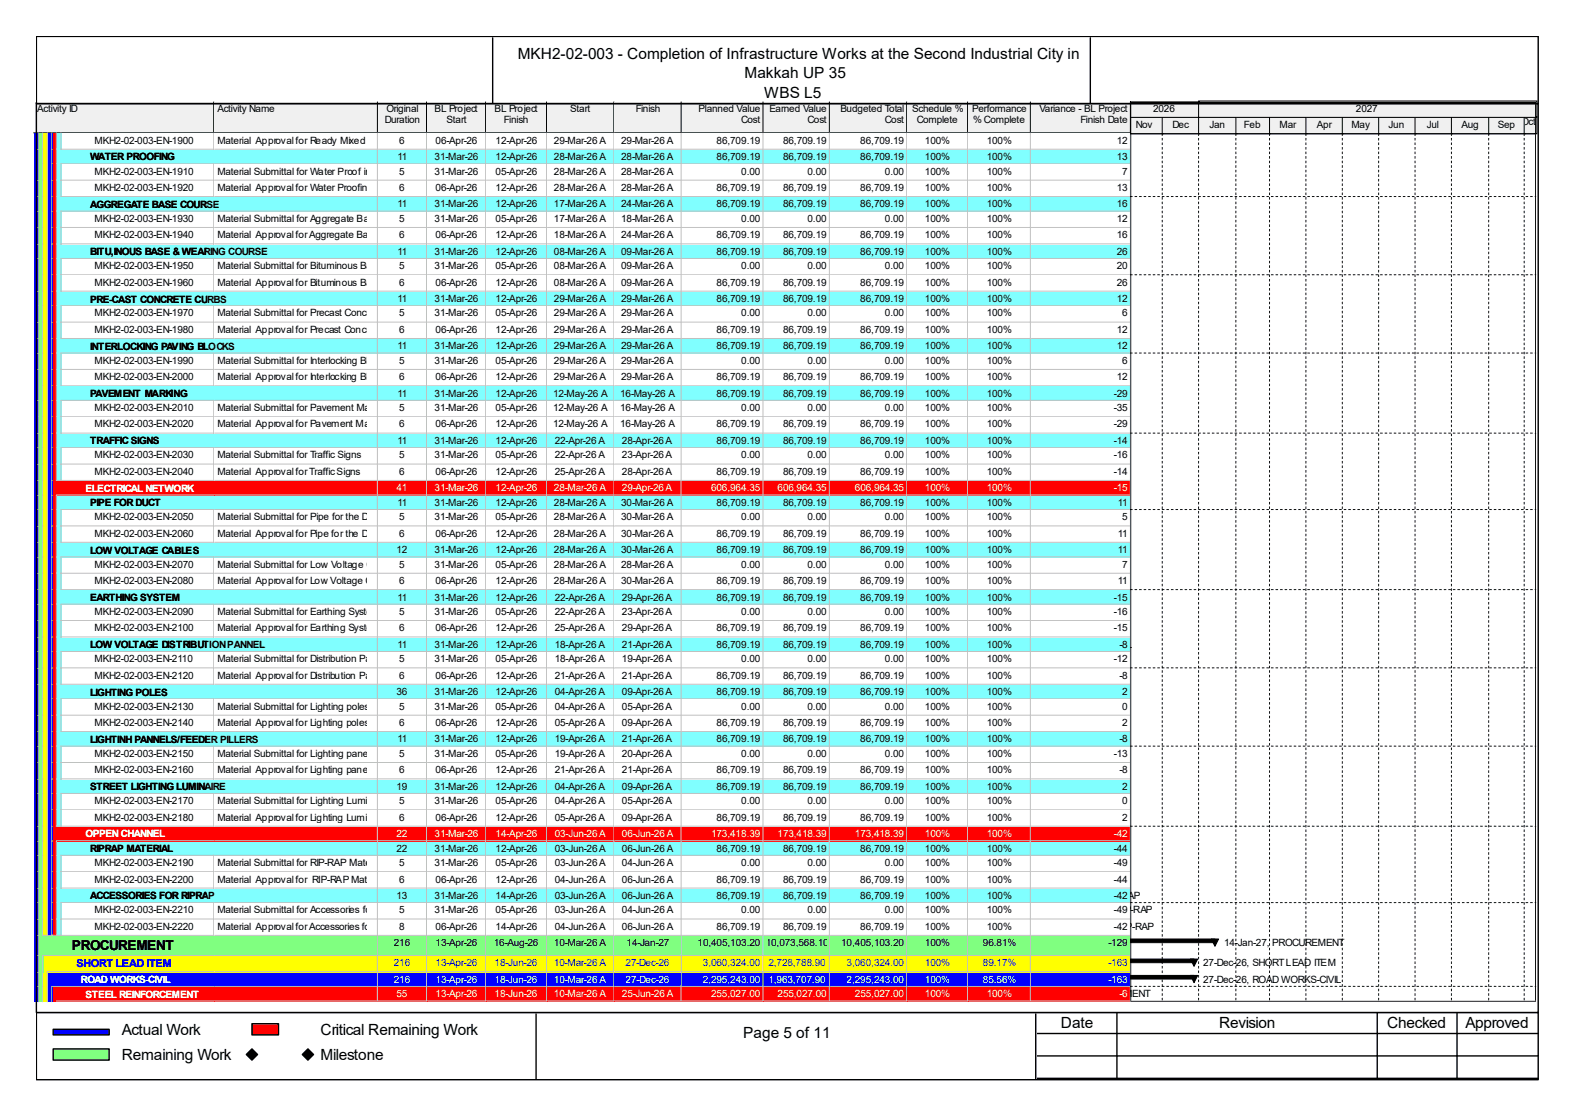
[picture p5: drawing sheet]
<svg xmlns="http://www.w3.org/2000/svg" width="297mm" height="210mm" viewBox="0 0 297 210" stroke-linecap="round" stroke-linejoin="round" font-family="sans-serif">
<defs><g id="words">
<g font-size="2.9">
<text x="97.6" y="11.1">MKH2-02-003 - Completion of Infrastructure Works at the Second Industrial City in</text>
<text x="140.3" y="14.8">Makkah UP 35</text>
<text x="144" y="18.5">WBS L5</text>
<text x="22.9" y="194.9">Actual Work</text>
<text x="60.4" y="194.9">Critical Remaining Work</text>
<text x="140.1" y="195.5">Page 5 of 11</text>
<text x="199.9" y="193.6">Date</text>
<text x="229.7" y="193.6">Revision</text>
<text x="261.4" y="193.6">Checked</text>
<text x="276.2" y="193.6">Approved</text>
<text x="22.9" y="199.7">Remaining Work</text>
<text x="60.4" y="199.7">Milestone</text>
</g>
<text font-size="2.6" x="13.5" y="178.9">PROCUREMENT</text>
<text font-size="2.1" fill="#00f" x="14.4" y="182.2">SHORT LEAD ITEM</text>
<g font-size="1.9">
<text x="7" y="21.1">Activity ID</text>
<text x="41" y="21.1">Activity Name</text>
<text x="72.5" y="23.1">Duration</text>
<text x="72.9" y="21.1">Original</text>
<text x="81.9" y="21.1">BL Project</text>
<text x="84.2" y="23.1">Start</text>
<text x="93.2" y="21.1">BL Project</text>
<text x="95" y="23.1">Finish</text>
<text x="107.4" y="21.1">Start</text>
<text x="119.8" y="21.1">Finish</text>
<text x="131.6" y="21.1">Planned Value</text>
<text x="139.7" y="23.1">Cost</text>
<text x="145" y="21.1">Earned Value</text>
<text x="152.2" y="23.1">Cost</text>
<text x="158.4" y="21.1">Budgeted Total</text>
<text x="166.8" y="23.1">Cost</text>
<text x="171.9" y="21.1">Schedule %</text>
<text x="172.8" y="23.1">Complete</text>
<text x="183.2" y="21.1">Performance</text>
<text x="183.4" y="23.1">% Complete</text>
<text x="195.9" y="21.1">Variance - BL Project</text>
<text x="203.6" y="23.1">Finish Date</text>
<text x="217.3" y="21.1">2026</text>
<text x="255.5" y="21.1">2027</text>
<text x="286.7" y="23.6">Oct</text>
<text x="17.8" y="27.1">MKH2-02-003-EN-1900</text>
<text x="41" y="27.1">Material Approval for Ready Mixed Concrete</text>
<text x="75.2" y="27.1">6</text>
<text x="82.1" y="27.1">06-Apr-26</text>
<text x="93.4" y="27.1">12-Apr-26</text>
<text x="104.4" y="27.1">29-Mar-26 A</text>
<text x="117.1" y="27.1">29-Mar-26 A</text>
<text x="135" y="27.1">86,709.19</text>
<text x="147.6" y="27.1">86,709.19</text>
<text x="162.1" y="27.1">86,709.19</text>
<text x="174.3" y="27.1">100%</text>
<text x="186" y="27.1">100%</text>
<text x="210.5" y="27.1">12</text>
<text x="214.1" y="24.1">Nov</text>
<text x="220.9" y="24.1">Dec</text>
<text x="227.9" y="24.1">Jan</text>
<text x="234.4" y="24.1">Feb</text>
<text x="241.1" y="24.1">Mar</text>
<text x="248.2" y="24.1">Apr</text>
<text x="254.7" y="24.1">May</text>
<text x="261.7" y="24.1">Jun</text>
<text x="268.9" y="24.1">Jul</text>
<text x="275.4" y="24.1">Aug</text>
<text x="282.3" y="24.1">Sep</text>
<text x="17" y="30.2">WATER PROOFING</text>
<text x="17.8" y="32.9">MKH2-02-003-EN-1910</text>
<text x="17.8" y="36">MKH2-02-003-EN-1920</text>
<text x="41" y="32.9">Material Submittal for Water Proof ing</text>
<text x="41" y="36">Material Approval for Water Proofing</text>
<text x="74.9" y="30.1">11</text>
<text x="75.2" y="32.9">5</text>
<text x="75.2" y="36">6</text>
<text x="81.9" y="30.1">31-Mar-26</text>
<text x="81.9" y="32.9">31-Mar-26</text>
<text x="82.1" y="36">06-Apr-26</text>
<text x="93.4" y="30.1">12-Apr-26</text>
<text x="93.4" y="32.9">05-Apr-26</text>
<text x="93.4" y="36">12-Apr-26</text>
<text x="104.4" y="30.1">28-Mar-26 A</text>
<text x="104.4" y="32.9">28-Mar-26 A</text>
<text x="104.4" y="36">28-Mar-26 A</text>
<text x="117.1" y="30.1">28-Mar-26 A</text>
<text x="117.1" y="32.9">28-Mar-26 A</text>
<text x="117.1" y="36">28-Mar-26 A</text>
<text x="135" y="30.1">86,709.19</text>
<text x="135" y="36">86,709.19</text>
<text x="139.7" y="32.9">0.00</text>
<text x="147.6" y="30.1">86,709.19</text>
<text x="147.6" y="36">86,709.19</text>
<text x="152.2" y="32.9">0.00</text>
<text x="162.1" y="30.1">86,709.19</text>
<text x="162.1" y="36">86,709.19</text>
<text x="166.8" y="32.9">0.00</text>
<text x="174.3" y="30.1">100%</text>
<text x="174.3" y="32.9">100%</text>
<text x="174.3" y="36">100%</text>
<text x="186" y="30.1">100%</text>
<text x="186" y="32.9">100%</text>
<text x="186" y="36">100%</text>
<text x="210.5" y="30.1">13</text>
<text x="210.5" y="36">13</text>
<text x="211.5" y="32.9">7</text>
<text x="17" y="39.2">AGGREGATE BASE COURSE</text>
<text x="17.8" y="41.8">MKH2-02-003-EN-1930</text>
<text x="41" y="41.8">Material Submittal for Aggregate Base Cource</text>
<text x="74.9" y="39.1">11</text>
<text x="75.2" y="41.8">5</text>
<text x="81.9" y="39.1">31-Mar-26</text>
<text x="81.9" y="41.8">31-Mar-26</text>
<text x="93.4" y="39.1">12-Apr-26</text>
<text x="93.4" y="41.8">05-Apr-26</text>
<text x="104.4" y="39.1">17-Mar-26 A</text>
<text x="104.4" y="41.8">17-Mar-26 A</text>
<text x="117.1" y="39.1">24-Mar-26 A</text>
<text x="117.1" y="41.8">18-Mar-26 A</text>
<text x="135" y="39.1">86,709.19</text>
<text x="139.7" y="41.8">0.00</text>
<text x="147.6" y="39.1">86,709.19</text>
<text x="152.2" y="41.8">0.00</text>
<text x="162.1" y="39.1">86,709.19</text>
<text x="166.8" y="41.8">0.00</text>
<text x="174.3" y="39.1">100%</text>
<text x="174.3" y="41.8">100%</text>
<text x="186" y="39.1">100%</text>
<text x="186" y="41.8">100%</text>
<text x="210.5" y="39.1">16</text>
<text x="210.5" y="41.8">12</text>
<text x="17.8" y="44.9">MKH2-02-003-EN-1940</text>
<text x="41" y="44.9">Material Approval for Aggregate Base Cource</text>
<text x="74.9" y="48">11</text>
<text x="75.2" y="44.9">6</text>
<text x="81.9" y="48">31-Mar-26</text>
<text x="82.1" y="44.9">06-Apr-26</text>
<text x="93.4" y="44.9">12-Apr-26</text>
<text x="93.4" y="48">12-Apr-26</text>
<text x="104.4" y="44.9">18-Mar-26 A</text>
<text x="104.4" y="48">08-Mar-26 A</text>
<text x="117.1" y="44.9">24-Mar-26 A</text>
<text x="117.1" y="48">09-Mar-26 A</text>
<text x="135" y="44.9">86,709.19</text>
<text x="135" y="48">86,709.19</text>
<text x="147.6" y="44.9">86,709.19</text>
<text x="147.6" y="48">86,709.19</text>
<text x="162.1" y="44.9">86,709.19</text>
<text x="162.1" y="48">86,709.19</text>
<text x="174.3" y="44.9">100%</text>
<text x="174.3" y="48">100%</text>
<text x="186" y="44.9">100%</text>
<text x="186" y="48">100%</text>
<text x="210.5" y="44.9">16</text>
<text x="210.5" y="48">26</text>
<text x="17" y="48">BITU,INOUS BASE &amp; WEARING COURSE</text>
<text x="17.8" y="50.7">MKH2-02-003-EN-1950</text>
<text x="17.8" y="53.8">MKH2-02-003-EN-1960</text>
<text x="41" y="50.7">Material Submittal for Bituminous Base &amp; Wearing Cource</text>
<text x="41" y="53.8">Material Approval for Bituminous Base &amp; Wearing Cource</text>
<text x="75.2" y="50.7">5</text>
<text x="75.2" y="53.8">6</text>
<text x="81.9" y="50.7">31-Mar-26</text>
<text x="82.1" y="53.8">06-Apr-26</text>
<text x="93.4" y="50.7">05-Apr-26</text>
<text x="93.4" y="53.8">12-Apr-26</text>
<text x="104.4" y="50.7">08-Mar-26 A</text>
<text x="104.4" y="53.8">08-Mar-26 A</text>
<text x="117.1" y="50.7">09-Mar-26 A</text>
<text x="117.1" y="53.8">09-Mar-26 A</text>
<text x="135" y="53.8">86,709.19</text>
<text x="139.7" y="50.7">0.00</text>
<text x="147.6" y="53.8">86,709.19</text>
<text x="152.2" y="50.7">0.00</text>
<text x="162.1" y="53.8">86,709.19</text>
<text x="166.8" y="50.7">0.00</text>
<text x="174.3" y="50.7">100%</text>
<text x="174.3" y="53.8">100%</text>
<text x="186" y="50.7">100%</text>
<text x="186" y="53.8">100%</text>
<text x="210.5" y="50.7">20</text>
<text x="210.5" y="53.8">26</text>
<text x="17" y="57">PRE-CAST CONCRETE CURBS</text>
<text x="17.8" y="59.6">MKH2-02-003-EN-1970</text>
<text x="41" y="59.6">Material Submittal for Precast Concrete Curb</text>
<text x="74.9" y="56.9">11</text>
<text x="75.2" y="59.6">5</text>
<text x="81.9" y="56.9">31-Mar-26</text>
<text x="81.9" y="59.6">31-Mar-26</text>
<text x="93.4" y="56.9">12-Apr-26</text>
<text x="93.4" y="59.6">05-Apr-26</text>
<text x="104.4" y="56.9">29-Mar-26 A</text>
<text x="104.4" y="59.6">29-Mar-26 A</text>
<text x="117.1" y="56.9">29-Mar-26 A</text>
<text x="117.1" y="59.6">29-Mar-26 A</text>
<text x="135" y="56.9">86,709.19</text>
<text x="139.7" y="59.6">0.00</text>
<text x="147.6" y="56.9">86,709.19</text>
<text x="152.2" y="59.6">0.00</text>
<text x="162.1" y="56.9">86,709.19</text>
<text x="166.8" y="59.6">0.00</text>
<text x="174.3" y="56.9">100%</text>
<text x="174.3" y="59.6">100%</text>
<text x="186" y="56.9">100%</text>
<text x="186" y="59.6">100%</text>
<text x="210.5" y="56.9">12</text>
<text x="211.5" y="59.6">6</text>
<text x="17" y="65.9">INTERLOCKING PAVING BLOCKS</text>
<text x="17.8" y="62.7">MKH2-02-003-EN-1980</text>
<text x="41" y="62.7">Material Approval for Precast Concrete Curb</text>
<text x="74.9" y="65.8">11</text>
<text x="75.2" y="62.7">6</text>
<text x="81.9" y="65.8">31-Mar-26</text>
<text x="82.1" y="62.7">06-Apr-26</text>
<text x="93.4" y="62.7">12-Apr-26</text>
<text x="93.4" y="65.8">12-Apr-26</text>
<text x="104.4" y="62.7">29-Mar-26 A</text>
<text x="104.4" y="65.8">29-Mar-26 A</text>
<text x="117.1" y="62.7">29-Mar-26 A</text>
<text x="117.1" y="65.8">29-Mar-26 A</text>
<text x="135" y="62.7">86,709.19</text>
<text x="135" y="65.8">86,709.19</text>
<text x="147.6" y="62.7">86,709.19</text>
<text x="147.6" y="65.8">86,709.19</text>
<text x="162.1" y="62.7">86,709.19</text>
<text x="162.1" y="65.8">86,709.19</text>
<text x="174.3" y="62.7">100%</text>
<text x="174.3" y="65.8">100%</text>
<text x="186" y="62.7">100%</text>
<text x="186" y="65.8">100%</text>
<text x="210.5" y="62.7">12</text>
<text x="210.5" y="65.8">12</text>
<text x="17.8" y="68.5">MKH2-02-003-EN-1990</text>
<text x="17.8" y="71.6">MKH2-02-003-EN-2000</text>
<text x="41" y="68.5">Material Submittal for Interlocking Block Pavers</text>
<text x="41" y="71.6">Material Approval for Interlocking Block Pavers</text>
<text x="75.2" y="68.5">5</text>
<text x="75.2" y="71.6">6</text>
<text x="81.9" y="68.5">31-Mar-26</text>
<text x="82.1" y="71.6">06-Apr-26</text>
<text x="93.4" y="68.5">05-Apr-26</text>
<text x="93.4" y="71.6">12-Apr-26</text>
<text x="104.4" y="68.5">29-Mar-26 A</text>
<text x="104.4" y="71.6">29-Mar-26 A</text>
<text x="117.1" y="68.5">29-Mar-26 A</text>
<text x="117.1" y="71.6">29-Mar-26 A</text>
<text x="135" y="71.6">86,709.19</text>
<text x="139.7" y="68.5">0.00</text>
<text x="147.6" y="71.6">86,709.19</text>
<text x="152.2" y="68.5">0.00</text>
<text x="162.1" y="71.6">86,709.19</text>
<text x="166.8" y="68.5">0.00</text>
<text x="174.3" y="68.5">100%</text>
<text x="174.3" y="71.6">100%</text>
<text x="186" y="68.5">100%</text>
<text x="186" y="71.6">100%</text>
<text x="210.5" y="71.6">12</text>
<text x="211.5" y="68.5">6</text>
<text x="17" y="74.8">PAVEMENT MARKING</text>
<text x="17.8" y="77.4">MKH2-02-003-EN-2010</text>
<text x="41" y="77.4">Material Submittal for Pavement Markings 5</text>
<text x="74.9" y="74.7">11</text>
<text x="81.9" y="74.7">31-Mar-26</text>
<text x="81.9" y="77.4">31-Mar-26</text>
<text x="93.4" y="74.7">12-Apr-26</text>
<text x="93.4" y="77.4">05-Apr-26</text>
<text x="104.2" y="74.7">12-May-26 A</text>
<text x="104.2" y="77.4">12-May-26 A</text>
<text x="116.9" y="74.7">16-May-26 A</text>
<text x="116.9" y="77.4">16-May-26 A</text>
<text x="135" y="74.7">86,709.19</text>
<text x="139.7" y="77.4">0.00</text>
<text x="147.6" y="74.7">86,709.19</text>
<text x="152.2" y="77.4">0.00</text>
<text x="162.1" y="74.7">86,709.19</text>
<text x="166.8" y="77.4">0.00</text>
<text x="174.3" y="74.7">100%</text>
<text x="174.3" y="77.4">100%</text>
<text x="186" y="74.7">100%</text>
<text x="186" y="77.4">100%</text>
<text x="209.9" y="74.7">-29</text>
<text x="209.9" y="77.4">-35</text>
<text x="17" y="83.7">TRAFFIC SIGNS</text>
<text x="17.8" y="80.5">MKH2-02-003-EN-2020</text>
<text x="41" y="80.5">Material Approval for Pavement Markings 6</text>
<text x="74.9" y="83.6">11</text>
<text x="81.9" y="83.6">31-Mar-26</text>
<text x="82.1" y="80.5">06-Apr-26</text>
<text x="93.4" y="80.5">12-Apr-26</text>
<text x="93.4" y="83.6">12-Apr-26</text>
<text x="104.2" y="80.5">12-May-26 A</text>
<text x="104.6" y="83.6">22-Apr-26 A</text>
<text x="116.9" y="80.5">16-May-26 A</text>
<text x="117.2" y="83.6">28-Apr-26 A</text>
<text x="135" y="80.5">86,709.19</text>
<text x="135" y="83.6">86,709.19</text>
<text x="147.6" y="80.5">86,709.19</text>
<text x="147.6" y="83.6">86,709.19</text>
<text x="162.1" y="80.5">86,709.19</text>
<text x="162.1" y="83.6">86,709.19</text>
<text x="174.3" y="80.5">100%</text>
<text x="174.3" y="83.6">100%</text>
<text x="186" y="80.5">100%</text>
<text x="186" y="83.6">100%</text>
<text x="209.9" y="80.5">-29</text>
<text x="209.9" y="83.6">-14</text>
<text x="17.8" y="86.4">MKH2-02-003-EN-2030</text>
<text x="17.8" y="89.5">MKH2-02-003-EN-2040</text>
<text x="41" y="86.4">Material Submittal for Traffic Signs</text>
<text x="41" y="89.5">Material Approval for Traffic Signs</text>
<text x="75.2" y="86.4">5</text>
<text x="75.2" y="89.5">6</text>
<text x="81.9" y="86.4">31-Mar-26</text>
<text x="82.1" y="89.5">06-Apr-26</text>
<text x="93.4" y="86.4">05-Apr-26</text>
<text x="93.4" y="89.5">12-Apr-26</text>
<text x="104.6" y="86.4">22-Apr-26 A</text>
<text x="104.6" y="89.5">25-Apr-26 A</text>
<text x="117.2" y="86.4">23-Apr-26 A</text>
<text x="117.2" y="89.5">28-Apr-26 A</text>
<text x="135" y="89.5">86,709.19</text>
<text x="139.7" y="86.4">0.00</text>
<text x="147.6" y="89.5">86,709.19</text>
<text x="152.2" y="86.4">0.00</text>
<text x="162.1" y="89.5">86,709.19</text>
<text x="166.8" y="86.4">0.00</text>
<text x="174.3" y="86.4">100%</text>
<text x="174.3" y="89.5">100%</text>
<text x="186" y="86.4">100%</text>
<text x="186" y="89.5">100%</text>
<text x="209.9" y="86.4">-16</text>
<text x="209.9" y="89.5">-14</text>
<text x="17" y="95.3">PIPE FOR DUCT</text>
<text x="74.9" y="95.2">11</text>
<text x="81.9" y="95.2">31-Mar-26</text>
<text x="93.4" y="95.2">12-Apr-26</text>
<text x="104.4" y="95.2">28-Mar-26 A</text>
<text x="117.1" y="95.2">30-Mar-26 A</text>
<text x="135" y="95.2">86,709.19</text>
<text x="147.6" y="95.2">86,709.19</text>
<text x="162.1" y="95.2">86,709.19</text>
<text x="174.3" y="95.2">100%</text>
<text x="186" y="95.2">100%</text>
<text x="210.7" y="95.2">11</text>
<text x="17.8" y="98">MKH2-02-003-EN-2050</text>
<text x="17.8" y="101.1">MKH2-02-003-EN-2060</text>
<text x="41" y="98">Material Submittal for Pipe for the Duct</text>
<text x="41" y="101.1">Material Approval for Pipe for the Duct</text>
<text x="75.2" y="98">5</text>
<text x="75.2" y="101.1">6</text>
<text x="81.9" y="98">31-Mar-26</text>
<text x="82.1" y="101.1">06-Apr-26</text>
<text x="93.4" y="98">05-Apr-26</text>
<text x="93.4" y="101.1">12-Apr-26</text>
<text x="104.4" y="98">28-Mar-26 A</text>
<text x="104.4" y="101.1">28-Mar-26 A</text>
<text x="117.1" y="98">30-Mar-26 A</text>
<text x="117.1" y="101.1">30-Mar-26 A</text>
<text x="135" y="101.1">86,709.19</text>
<text x="139.7" y="98">0.00</text>
<text x="147.6" y="101.1">86,709.19</text>
<text x="152.2" y="98">0.00</text>
<text x="162.1" y="101.1">86,709.19</text>
<text x="166.8" y="98">0.00</text>
<text x="174.3" y="98">100%</text>
<text x="174.3" y="101.1">100%</text>
<text x="186" y="98">100%</text>
<text x="186" y="101.1">100%</text>
<text x="210.7" y="101.1">11</text>
<text x="211.5" y="98">5</text>
<text x="17" y="104.3">LOW VOLTAGE CABLES</text>
<text x="17.8" y="106.9">MKH2-02-003-EN-2070</text>
<text x="41" y="106.9">Material Submittal for Low Voltage Cables 5</text>
<text x="74.7" y="104.2">12</text>
<text x="81.9" y="104.2">31-Mar-26</text>
<text x="81.9" y="106.9">31-Mar-26</text>
<text x="93.4" y="104.2">12-Apr-26</text>
<text x="93.4" y="106.9">05-Apr-26</text>
<text x="104.4" y="104.2">28-Mar-26 A</text>
<text x="104.4" y="106.9">28-Mar-26 A</text>
<text x="117.1" y="104.2">30-Mar-26 A</text>
<text x="117.1" y="106.9">28-Mar-26 A</text>
<text x="135" y="104.2">86,709.19</text>
<text x="139.7" y="106.9">0.00</text>
<text x="147.6" y="104.2">86,709.19</text>
<text x="152.2" y="106.9">0.00</text>
<text x="162.1" y="104.2">86,709.19</text>
<text x="166.8" y="106.9">0.00</text>
<text x="174.3" y="104.2">100%</text>
<text x="174.3" y="106.9">100%</text>
<text x="186" y="104.2">100%</text>
<text x="186" y="106.9">100%</text>
<text x="210.7" y="104.2">11</text>
<text x="211.5" y="106.9">7</text>
<text x="17" y="113.2">EARTHING SYSTEM</text>
<text x="17.8" y="110">MKH2-02-003-EN-2080</text>
<text x="41" y="110">Material Approval for Low Voltage Cables 6</text>
<text x="74.9" y="113.1">11</text>
<text x="81.9" y="113.1">31-Mar-26</text>
<text x="82.1" y="110">06-Apr-26</text>
<text x="93.4" y="110">12-Apr-26</text>
<text x="93.4" y="113.1">12-Apr-26</text>
<text x="104.4" y="110">28-Mar-26 A</text>
<text x="104.6" y="113.1">22-Apr-26 A</text>
<text x="117.1" y="110">30-Mar-26 A</text>
<text x="117.2" y="113.1">29-Apr-26 A</text>
<text x="135" y="110">86,709.19</text>
<text x="135" y="113.1">86,709.19</text>
<text x="147.6" y="110">86,709.19</text>
<text x="147.6" y="113.1">86,709.19</text>
<text x="162.1" y="110">86,709.19</text>
<text x="162.1" y="113.1">86,709.19</text>
<text x="174.3" y="110">100%</text>
<text x="174.3" y="113.1">100%</text>
<text x="186" y="110">100%</text>
<text x="186" y="113.1">100%</text>
<text x="209.9" y="113.1">-15</text>
<text x="210.7" y="110">11</text>
<text x="17.8" y="115.8">MKH2-02-003-EN-2090</text>
<text x="17.8" y="118.9">MKH2-02-003-EN-2100</text>
<text x="41" y="115.8">Material Submittal for Earthing System</text>
<text x="41" y="118.9">Material Approval for Earthing System</text>
<text x="75.2" y="115.8">5</text>
<text x="75.2" y="118.9">6</text>
<text x="81.9" y="115.8">31-Mar-26</text>
<text x="82.1" y="118.9">06-Apr-26</text>
<text x="93.4" y="115.8">05-Apr-26</text>
<text x="93.4" y="118.9">12-Apr-26</text>
<text x="104.6" y="115.8">22-Apr-26 A</text>
<text x="104.6" y="118.9">25-Apr-26 A</text>
<text x="117.2" y="115.8">23-Apr-26 A</text>
<text x="117.2" y="118.9">29-Apr-26 A</text>
<text x="135" y="118.9">86,709.19</text>
<text x="139.7" y="115.8">0.00</text>
<text x="147.6" y="118.9">86,709.19</text>
<text x="152.2" y="115.8">0.00</text>
<text x="162.1" y="118.9">86,709.19</text>
<text x="166.8" y="115.8">0.00</text>
<text x="174.3" y="115.8">100%</text>
<text x="174.3" y="118.9">100%</text>
<text x="186" y="115.8">100%</text>
<text x="186" y="118.9">100%</text>
<text x="209.9" y="115.8">-16</text>
<text x="209.9" y="118.9">-15</text>
<text x="17" y="122.1">LOW VOLTAGE DISTRIBUTION PANNEL</text>
<text x="17.8" y="124.8">MKH2-02-003-EN-2110</text>
<text x="41" y="124.8">Material Submittal for Distribution Panel</text>
<text x="74.9" y="122">11</text>
<text x="75.2" y="124.8">5</text>
<text x="81.9" y="122">31-Mar-26</text>
<text x="81.9" y="124.8">31-Mar-26</text>
<text x="93.4" y="122">12-Apr-26</text>
<text x="93.4" y="124.8">05-Apr-26</text>
<text x="104.6" y="122">18-Apr-26 A</text>
<text x="104.6" y="124.8">18-Apr-26 A</text>
<text x="117.2" y="122">21-Apr-26 A</text>
<text x="117.2" y="124.8">19-Apr-26 A</text>
<text x="135" y="122">86,709.19</text>
<text x="139.7" y="124.8">0.00</text>
<text x="147.6" y="122">86,709.19</text>
<text x="152.2" y="124.8">0.00</text>
<text x="162.1" y="122">86,709.1921-Apr-26 A, LOW VOLTAGE DISTRIBUTION PANNEL</text>
<text x="166.8" y="124.8">0.00</text>
<text x="174.3" y="122">100%</text>
<text x="174.3" y="124.8">100%</text>
<text x="186" y="122">100%</text>
<text x="186" y="124.8">100%</text>
<text x="209.9" y="124.8">-12</text>
<text x="211" y="122">-8</text>
<text x="17" y="131">LIGHTING POLES</text>
<text x="17.8" y="127.8">MKH2-02-003-EN-2120</text>
<text x="41" y="127.8">Material Approval for Distribution Panel</text>
<text x="74.7" y="130.9">36</text>
<text x="75.2" y="127.8">6</text>
<text x="81.9" y="130.9">31-Mar-26</text>
<text x="82.1" y="127.8">06-Apr-26</text>
<text x="93.4" y="127.8">12-Apr-26</text>
<text x="93.4" y="130.9">12-Apr-26</text>
<text x="104.6" y="127.8">21-Apr-26 A</text>
<text x="104.6" y="130.9">04-Apr-26 A</text>
<text x="117.2" y="127.8">21-Apr-26 A</text>
<text x="117.2" y="130.9">09-Apr-26 A</text>
<text x="135" y="127.8">86,709.19</text>
<text x="135" y="130.9">86,709.19</text>
<text x="147.6" y="127.8">86,709.19</text>
<text x="147.6" y="130.9">86,709.19</text>
<text x="162.1" y="127.8">86,709.19</text>
<text x="162.1" y="130.9">86,709.19</text>
<text x="174.3" y="127.8">100%</text>
<text x="174.3" y="130.9">100%</text>
<text x="186" y="127.8">100%</text>
<text x="186" y="130.9">100%</text>
<text x="211" y="127.8">-8</text>
<text x="211.5" y="130.9">2</text>
<text x="17.8" y="133.6">MKH2-02-003-EN-2130</text>
<text x="17.8" y="136.7">MKH2-02-003-EN-2140</text>
<text x="41" y="133.6">Material Submittal for Lighting poles</text>
<text x="41" y="136.7">Material Approval for Lighting poles</text>
<text x="75.2" y="133.6">5</text>
<text x="75.2" y="136.7">6</text>
<text x="81.9" y="133.6">31-Mar-26</text>
<text x="82.1" y="136.7">06-Apr-26</text>
<text x="93.4" y="133.6">05-Apr-26</text>
<text x="93.4" y="136.7">12-Apr-26</text>
<text x="104.6" y="133.6">04-Apr-26 A</text>
<text x="104.6" y="136.7">05-Apr-26 A</text>
<text x="117.2" y="133.6">05-Apr-26 A</text>
<text x="117.2" y="136.7">09-Apr-26 A</text>
<text x="135" y="136.7">86,709.19</text>
<text x="139.7" y="133.6">0.00</text>
<text x="147.6" y="136.7">86,709.19</text>
<text x="152.2" y="133.6">0.00</text>
<text x="162.1" y="136.7">86,709.19</text>
<text x="166.8" y="133.6">0.00</text>
<text x="174.3" y="133.6">100%</text>
<text x="174.3" y="136.7">100%</text>
<text x="186" y="133.6">100%</text>
<text x="186" y="136.7">100%</text>
<text x="211.5" y="133.6">0</text>
<text x="211.5" y="136.7">2</text>
<text x="17" y="139.9">LIGHTINH PANNELS/FEEDER PILLERS</text>
<text x="17.8" y="142.6">MKH2-02-003-EN-2150</text>
<text x="41" y="142.6">Material Submittal for Lighting panels/Feeder Pillers31-Mar-26</text>
<text x="74.9" y="139.8">11</text>
<text x="75.2" y="142.6">5</text>
<text x="81.9" y="139.8">31-Mar-26</text>
<text x="93.4" y="139.8">12-Apr-26</text>
<text x="93.4" y="142.6">05-Apr-26</text>
<text x="104.6" y="139.8">19-Apr-26 A</text>
<text x="104.6" y="142.6">19-Apr-26 A</text>
<text x="117.2" y="139.8">21-Apr-26 A</text>
<text x="117.2" y="142.6">20-Apr-26 A</text>
<text x="135" y="139.8">86,709.19</text>
<text x="139.7" y="142.6">0.00</text>
<text x="147.6" y="139.8">86,709.19</text>
<text x="152.2" y="142.6">0.00</text>
<text x="162.1" y="139.8">86,709.19</text>
<text x="166.8" y="142.6">0.00</text>
<text x="174.3" y="139.8">100%</text>
<text x="174.3" y="142.6">100%</text>
<text x="186" y="139.8">100%</text>
<text x="186" y="142.6">100%</text>
<text x="209.9" y="142.6">-13</text>
<text x="211" y="139.8">-8</text>
<text x="17" y="148.8">STREET LIGHTING LUMINAIRE</text>
<text x="17.8" y="145.7">MKH2-02-003-EN-2160</text>
<text x="41" y="145.7">Material Approval for Lighting panels/Feeder Pillers06-Apr-26</text>
<text x="74.7" y="148.8">19</text>
<text x="75.2" y="145.7">6</text>
<text x="81.9" y="148.8">31-Mar-26</text>
<text x="93.4" y="145.7">12-Apr-26</text>
<text x="93.4" y="148.8">12-Apr-26</text>
<text x="104.6" y="145.7">21-Apr-26 A</text>
<text x="104.6" y="148.8">04-Apr-26 A</text>
<text x="117.2" y="145.7">21-Apr-26 A</text>
<text x="117.2" y="148.8">09-Apr-26 A</text>
<text x="135" y="145.7">86,709.19</text>
<text x="135" y="148.8">86,709.19</text>
<text x="147.6" y="145.7">86,709.19</text>
<text x="147.6" y="148.8">86,709.19</text>
<text x="162.1" y="145.7">86,709.19</text>
<text x="162.1" y="148.8">86,709.19</text>
<text x="174.3" y="145.7">100%</text>
<text x="174.3" y="148.8">100%</text>
<text x="186" y="145.7">100%</text>
<text x="186" y="148.8">100%</text>
<text x="211" y="145.7">-8</text>
<text x="211.5" y="148.8">2</text>
<text x="17.8" y="151.5">MKH2-02-003-EN-2170</text>
<text x="17.8" y="154.6">MKH2-02-003-EN-2180</text>
<text x="41" y="151.5">Material Submittal for Lighting Luminaire</text>
<text x="41" y="154.6">Material Approval for Lighting Luminaire</text>
<text x="75.2" y="151.5">5</text>
<text x="75.2" y="154.6">6</text>
<text x="81.9" y="151.5">31-Mar-26</text>
<text x="82.1" y="154.6">06-Apr-26</text>
<text x="93.4" y="151.5">05-Apr-26</text>
<text x="93.4" y="154.6">12-Apr-26</text>
<text x="104.6" y="151.5">04-Apr-26 A</text>
<text x="104.6" y="154.6">05-Apr-26 A</text>
<text x="117.2" y="151.5">05-Apr-26 A</text>
<text x="117.2" y="154.6">09-Apr-26 A</text>
<text x="135" y="154.6">86,709.19</text>
<text x="139.7" y="151.5">0.00</text>
<text x="147.6" y="154.6">86,709.19</text>
<text x="152.2" y="151.5">0.00</text>
<text x="162.1" y="154.6">86,709.19</text>
<text x="166.8" y="151.5">0.00</text>
<text x="174.3" y="151.5">100%</text>
<text x="174.3" y="154.6">100%</text>
<text x="186" y="151.5">100%</text>
<text x="186" y="154.6">100%</text>
<text x="211.5" y="151.5">0</text>
<text x="211.5" y="154.6">2</text>
<text x="17" y="160.5">RIPRAP MATERIAL</text>
<text x="74.7" y="160.4">22</text>
<text x="81.9" y="160.4">31-Mar-26</text>
<text x="93.4" y="160.4">12-Apr-26</text>
<text x="104.6" y="160.4">03-Jun-26 A</text>
<text x="117.2" y="160.4">06-Jun-26 A</text>
<text x="135" y="160.4">86,709.19</text>
<text x="147.6" y="160.4">86,709.19</text>
<text x="162.1" y="160.4">86,709.19</text>
<text x="174.3" y="160.4">100%</text>
<text x="186" y="160.4">100%</text>
<text x="209.9" y="160.4">-44</text>
<text x="17.8" y="163.2">MKH2-02-003-EN-2190</text>
<text x="17.8" y="166.2">MKH2-02-003-EN-2200</text>
<text x="41" y="163.2">Material Submittal for RIP-RAP Material</text>
<text x="41" y="166.2">Material Approval for RIP-RAP Material</text>
<text x="75.2" y="163.2">5</text>
<text x="75.2" y="166.2">6</text>
<text x="81.9" y="163.2">31-Mar-26</text>
<text x="82.1" y="166.2">06-Apr-26</text>
<text x="93.4" y="163.2">05-Apr-26</text>
<text x="93.4" y="166.2">12-Apr-26</text>
<text x="104.6" y="163.2">03-Jun-26 A</text>
<text x="104.6" y="166.2">04-Jun-26 A</text>
<text x="117.2" y="163.2">04-Jun-26 A</text>
<text x="117.2" y="166.2">06-Jun-26 A</text>
<text x="135" y="166.2">86,709.19</text>
<text x="139.7" y="163.2">0.00</text>
<text x="147.6" y="166.2">86,709.19</text>
<text x="152.2" y="163.2">0.00</text>
<text x="162.1" y="166.2">86,709.19</text>
<text x="166.8" y="163.2">0.00</text>
<text x="174.3" y="163.2">100%</text>
<text x="174.3" y="166.2">100%</text>
<text x="186" y="163.2">100%</text>
<text x="186" y="166.2">100%</text>
<text x="209.9" y="163.2">-49</text>
<text x="209.9" y="166.2">-44</text>
<text x="17" y="169.4">ACCESSORIES FOR RIPRAP</text>
<text x="17.8" y="172">MKH2-02-003-EN-2210</text>
<text x="41" y="172">Material Submittal for Accessories for RIP-RAP</text>
<text x="74.7" y="169.3">13</text>
<text x="75.2" y="172">5</text>
<text x="81.9" y="169.3">31-Mar-26</text>
<text x="81.9" y="172">31-Mar-26</text>
<text x="93.4" y="169.3">14-Apr-26</text>
<text x="93.4" y="172">05-Apr-26</text>
<text x="104.6" y="169.3">03-Jun-26 A</text>
<text x="104.6" y="172">03-Jun-26 A</text>
<text x="117.2" y="169.3">06-Jun-26 A</text>
<text x="117.2" y="172">04-Jun-26 A</text>
<text x="135" y="169.3">86,709.19</text>
<text x="139.7" y="172">0.00</text>
<text x="147.6" y="169.3">86,709.19</text>
<text x="152.2" y="172">0.00</text>
<text x="162.1" y="169.3">86,709.19</text>
<text x="166.8" y="172">0.00</text>
<text x="174.3" y="169.3">100%</text>
<text x="174.3" y="172">100%</text>
<text x="180.5" y="172">Material Submittal for Accessories for RIP-RAP</text>
<text x="180.8" y="169.3">06-Jun-26 A, ACCESSORIES FOR RIPRAP</text>
<text x="186" y="169.3">100%</text>
<text x="186" y="172">100%</text>
<text x="209.9" y="169.3">-42</text>
<text x="209.9" y="172">-49</text>
<text x="17.8" y="175.1">MKH2-02-003-EN-2220</text>
<text x="41" y="175.1">Material Approval for Accessories for RIP-RAP</text>
<text x="74.2" y="178.2">216</text>
<text x="75.2" y="175.1">8</text>
<text x="82.1" y="175.1">06-Apr-26</text>
<text x="82.1" y="178.2">13-Apr-26</text>
<text x="93" y="178.2">16-Aug-26</text>
<text x="93.4" y="175.1">14-Apr-26</text>
<text x="104.4" y="178.2">10-Mar-26 A</text>
<text x="104.6" y="175.1">04-Jun-26 A</text>
<text x="117.2" y="175.1">06-Jun-26 A</text>
<text x="118.1" y="178.2">14-Jan-27</text>
<text x="131.4" y="178.2">10,405,103.20</text>
<text x="135" y="175.1">86,709.19</text>
<text x="144.3" y="178.2">10,073,568.10</text>
<text x="147.6" y="175.1">86,709.19</text>
<text x="158.5" y="178.2">10,405,103.20</text>
<text x="162.1" y="175.1">86,709.19</text>
<text x="174.3" y="175.1">100%</text>
<text x="174.3" y="178.2">100%</text>
<text x="180.8" y="175.1">Material Approval for Accessories for RIP-RAP</text>
<text x="185.3" y="178.2">96.81%</text>
<text x="186" y="175.1">100%</text>
<text x="208.9" y="178.2">-129</text>
<text x="209.9" y="175.1">-42</text>
<text x="230.7" y="178.2">14-Jan-27, PROCUREMENT</text>
<text x="226.7" y="182">27-Dec-26, SHORT LEAD ITEM</text>
<text x="226.7" y="185.1">27-Dec-26, ROAD WORKS-CIVIL</text>
<text x="185.1" y="187.8">25-Jun-26 A, STEEL REINFORCEMENT</text>
</g>
<g font-size="1.9" fill="#fff">
<text x="16.1" y="92.6">ELECTRICAL NETWORK</text>
<text x="74.7" y="92.5">41</text>
<text x="81.9" y="92.5">31-Mar-26</text>
<text x="93.4" y="92.5">12-Apr-26</text>
<text x="104.4" y="92.5">28-Mar-26 A</text>
<text x="117.2" y="92.5">29-Apr-26 A</text>
<text x="134" y="92.5">606,964.35</text>
<text x="146.5" y="92.5">606,964.35</text>
<text x="161.1" y="92.5">606,964.35</text>
<text x="174.3" y="92.5">100%</text>
<text x="186" y="92.5">100%</text>
<text x="209.9" y="92.5">-15</text>
<text x="16.1" y="157.7">OPPEN CHANNEL</text>
<text x="74.7" y="157.6">22</text>
<text x="81.9" y="157.6">31-Mar-26</text>
<text x="93.4" y="157.6">14-Apr-26</text>
<text x="104.6" y="157.6">03-Jun-26 A</text>
<text x="117.2" y="157.6">06-Jun-26 A</text>
<text x="134" y="157.6">173,418.39</text>
<text x="146.5" y="157.6">173,418.39</text>
<text x="161.1" y="157.6">173,418.39</text>
<text x="174.3" y="157.6">100%</text>
<text x="186" y="157.6">100%</text>
<text x="209.9" y="157.6">-42</text>
<text x="15.2" y="185.2">ROAD WORKS-CIVIL</text>
<text x="74.2" y="185.1">216</text>
<text x="82.1" y="185.1">13-Apr-26</text>
<text x="93.2" y="185.1">18-Jun-26</text>
<text x="104.4" y="185.1">10-Mar-26 A</text>
<text x="117.9" y="185.1">27-Dec-26</text>
<text x="132.5" y="185.1">2,295,243.00</text>
<text x="144.8" y="185.1">1,963,707.90</text>
<text x="159.6" y="185.1">2,295,243.00</text>
<text x="174.3" y="185.1">100%</text>
<text x="185.3" y="185.1">85.56%</text>
<text x="208.9" y="185.1">-163</text>
<text x="16.1" y="187.9">STEEL REINFORCEMENT</text>
<text x="74.7" y="187.8">55</text>
<text x="82.1" y="187.8">13-Apr-26</text>
<text x="93.2" y="187.8">18-Jun-26</text>
<text x="104.4" y="187.8">10-Mar-26 A</text>
<text x="117.2" y="187.8">25-Jun-26 A</text>
<text x="134" y="187.8">255,027.00</text>
<text x="146.5" y="187.8">255,027.00</text>
<text x="161.1" y="187.8">255,027.00</text>
<text x="174.3" y="187.8">100%</text>
<text x="186" y="187.8">100%</text>
<text x="211" y="187.8">-6</text>
</g>
<g font-size="1.9" fill="#00f">
<text x="74.2" y="182">216</text>
<text x="82.1" y="182">13-Apr-26</text>
<text x="93.2" y="182">18-Jun-26</text>
<text x="104.4" y="182">10-Mar-26 A</text>
<text x="117.9" y="182">27-Dec-26</text>
<text x="132.5" y="182">3,060,324.00</text>
<text x="144.8" y="182">2,728,788.90</text>
<text x="159.6" y="182">3,060,324.00</text>
<text x="174.3" y="182">100%</text>
<text x="185.3" y="182">89.17%</text>
<text x="208.9" y="182">-163</text>
</g>
</g></defs>
<path d="M6.5 19.2h33.9v6h-33.9z" fill="#f0f0f0"/>
<path d="M40.3 19.2v5.8h-34" fill="none" stroke="#000" stroke-width=".19"/>
<path d="M40.4 19.2h30.9v6h-30.9z" fill="#f0f0f0"/>
<path d="M71.1 19.2v5.8h-30.8" fill="none" stroke="#000" stroke-width=".19"/>
<path d="M71.3 19.2h9.3v6h-9.3z" fill="#f0f0f0"/>
<path d="M80.4 19.2v5.8h-9.3" fill="none" stroke="#000" stroke-width=".19"/>
<path d="M80.6 19.2h11.1v6h-11.1z" fill="#f0f0f0"/>
<path d="M91.5 19.2v5.8h-11.1" fill="none" stroke="#000" stroke-width=".19"/>
<path d="M91.7 19.2h11.5v6h-11.5z" fill="#f0f0f0"/>
<path d="M103 19.2v5.8h-11.5" fill="none" stroke="#000" stroke-width=".19"/>
<path d="M103.2 19.2h12.7v6h-12.7z" fill="#f0f0f0"/>
<path d="M115.7 19.2v5.8h-12.7" fill="none" stroke="#000" stroke-width=".19"/>
<path d="M115.9 19.2h12.6v6h-12.6z" fill="#f0f0f0"/>
<path d="M128.4 19.2v5.8h-12.7" fill="none" stroke="#000" stroke-width=".19"/>
<path d="M128.5 19.2h15.5v6h-15.5z" fill="#f0f0f0"/>
<path d="M143.8 19.2v5.8h-15.4" fill="none" stroke="#000" stroke-width=".19"/>
<path d="M144 19.2h12.5v6h-12.5z" fill="#f0f0f0"/>
<path d="M156.3 19.2v5.8h-12.5" fill="none" stroke="#000" stroke-width=".19"/>
<path d="M156.5 19.2h14.5v6h-14.5z" fill="#f0f0f0"/>
<path d="M170.9 19.2v5.8h-14.6" fill="none" stroke="#000" stroke-width=".19"/>
<path d="M171 19.2h11.5v6h-11.5z" fill="#f0f0f0"/>
<path d="M182.4 19.2v5.8h-11.5" fill="none" stroke="#000" stroke-width=".19"/>
<path d="M182.5 19.2h11.9v6h-11.9z" fill="#f0f0f0"/>
<path d="M194.2 19.2v5.8h-11.8" fill="none" stroke="#000" stroke-width=".19"/>
<path d="M194.4 19.2h18.8v6h-18.8z" fill="#f0f0f0"/>
<path d="M213 19.2v5.8h-18.8" fill="none" stroke="#000" stroke-width=".19"/>
<path d="M6.5 25.2h.9v3.1h-.9z" fill="#00f"/>
<path d="M7.2 25v3.3" fill="none" stroke="#c0c0c0" stroke-width=".19"/>
<path d="M7.4 25.2h.8v3.1h-.8z" fill="#80ff80"/>
<path d="M8.1 25v3.3" fill="none" stroke="#c0c0c0" stroke-width=".19"/>
<path d="M8.2 25.2h.9v3.1h-.9z" fill="#ff0"/>
<path d="M8.9 25v3.3" fill="none" stroke="#c0c0c0" stroke-width=".19"/>
<path d="M9.1 25.2h.8v3.1h-.8z" fill="#00f"/>
<path d="M9.8 25v3.3" fill="none" stroke="#c0c0c0" stroke-width=".19"/>
<path d="M9.9 25.2h.9v3.1h-.9z" fill="#f00"/>
<path d="M10.6 25v3.3" fill="none" stroke="#c0c0c0" stroke-width=".19"/>
<path d="M10.8 25.2h.8v3.1h-.8z" fill="#80ffff"/>
<path d="M11.5 25v3.3" fill="none" stroke="#c0c0c0" stroke-width=".19"/>
<path d="M11.6 25.2h28.8v3.1h-28.8z" fill="#fff"/>
<path d="M11.5 28.1h28.9M40.3 25v3.3" fill="none" stroke="#c0c0c0" stroke-width=".19"/>
<path d="M40.4 25.2h30.9v3.1h-30.9z" fill="#fff"/>
<path d="M71.1 25v3.1h-30.7" fill="none" stroke="#c0c0c0" stroke-width=".19"/>
<path d="M71.3 25.2h9.3v3.1h-9.3z" fill="#fff"/>
<path d="M80.4 25v3.1h-9.1" fill="none" stroke="#c0c0c0" stroke-width=".19"/>
<path d="M80.6 25.2h11.1v3.1h-11.1z" fill="#fff"/>
<path d="M91.5 25v3.1h-10.9" fill="none" stroke="#c0c0c0" stroke-width=".19"/>
<path d="M91.7 25.2h11.5v3.1h-11.5z" fill="#fff"/>
<path d="M103 25v3.1h-11.3" fill="none" stroke="#c0c0c0" stroke-width=".19"/>
<path d="M103.2 25.2h12.7v3.1h-12.7z" fill="#fff"/>
<path d="M115.7 25v3.1h-12.5" fill="none" stroke="#c0c0c0" stroke-width=".19"/>
<path d="M115.9 25.2h12.6v3.1h-12.6z" fill="#fff"/>
<path d="M128.4 25v3.1h-12.5" fill="none" stroke="#c0c0c0" stroke-width=".19"/>
<path d="M128.5 25.2h15.5v3.1h-15.5z" fill="#fff"/>
<path d="M143.8 25v3.1h-15.3" fill="none" stroke="#c0c0c0" stroke-width=".19"/>
<path d="M144 25.2h12.5v3.1h-12.5z" fill="#fff"/>
<path d="M156.3 25v3.1h-12.3" fill="none" stroke="#c0c0c0" stroke-width=".19"/>
<path d="M156.5 25.2h14.5v3.1h-14.5z" fill="#fff"/>
<path d="M170.9 25v3.1h-14.4" fill="none" stroke="#c0c0c0" stroke-width=".19"/>
<path d="M171 25.2h11.5v3.1h-11.5z" fill="#fff"/>
<path d="M182.4 25v3.1h-11.4" fill="none" stroke="#c0c0c0" stroke-width=".19"/>
<path d="M182.5 25.2h11.9v3.1h-11.9z" fill="#fff"/>
<path d="M194.2 25v3.1h-11.7" fill="none" stroke="#c0c0c0" stroke-width=".19"/>
<path d="M194.4 25.2h18.8v3.1h-18.8z" fill="#fff"/>
<path d="M213 25v3.1h-18.7" fill="none" stroke="#c0c0c0" stroke-width=".19"/>
<path d="M6.5 28.3h.9v2.7h-.9z" fill="#00f"/>
<path d="M7.2 28.1v2.9" fill="none" stroke="#c0c0c0" stroke-width=".19"/>
<path d="M7.4 28.3h.8v2.7h-.8z" fill="#80ff80"/>
<path d="M8.1 28.1v2.9" fill="none" stroke="#c0c0c0" stroke-width=".19"/>
<path d="M8.2 28.3h.9v2.7h-.9z" fill="#ff0"/>
<path d="M8.9 28.1v2.9" fill="none" stroke="#c0c0c0" stroke-width=".19"/>
<path d="M9.1 28.3h.8v2.7h-.8z" fill="#00f"/>
<path d="M9.8 28.1v2.9" fill="none" stroke="#c0c0c0" stroke-width=".19"/>
<path d="M9.9 28.3h.9v2.7h-.9z" fill="#f00"/>
<path d="M10.6 28.1v2.9" fill="none" stroke="#c0c0c0" stroke-width=".19"/>
<path d="M10.8 28.3h29.6v2.7h-29.6z" fill="#80ffff"/>
<path d="M11.5 30.9h28.9" fill="none" stroke="#c0c0c0" stroke-width=".19"/>
<path d="M40.4 28.3h30.9v2.7h-30.9z" fill="#80ffff"/>
<path d="M71.1 28.1v2.8h-30.7" fill="none" stroke="#c0c0c0" stroke-width=".19"/>
<path d="M71.3 28.3h9.3v2.7h-9.3z" fill="#80ffff"/>
<path d="M80.4 28.1v2.8h-9.1" fill="none" stroke="#c0c0c0" stroke-width=".19"/>
<path d="M80.6 28.3h11.1v2.7h-11.1z" fill="#80ffff"/>
<path d="M91.5 28.1v2.8h-10.9" fill="none" stroke="#c0c0c0" stroke-width=".19"/>
<path d="M91.7 28.3h11.5v2.7h-11.5z" fill="#80ffff"/>
<path d="M103 28.1v2.8h-11.3" fill="none" stroke="#c0c0c0" stroke-width=".19"/>
<path d="M103.2 28.3h12.7v2.7h-12.7z" fill="#80ffff"/>
<path d="M115.7 28.1v2.8h-12.5" fill="none" stroke="#c0c0c0" stroke-width=".19"/>
<path d="M115.9 28.3h12.6v2.7h-12.6z" fill="#80ffff"/>
<path d="M128.4 28.1v2.8h-12.5" fill="none" stroke="#c0c0c0" stroke-width=".19"/>
<path d="M128.5 28.3h15.5v2.7h-15.5z" fill="#80ffff"/>
<path d="M143.8 28.1v2.8h-15.3" fill="none" stroke="#c0c0c0" stroke-width=".19"/>
<path d="M144 28.3h12.5v2.7h-12.5z" fill="#80ffff"/>
<path d="M156.3 28.1v2.8h-12.3" fill="none" stroke="#c0c0c0" stroke-width=".19"/>
<path d="M156.5 28.3h14.5v2.7h-14.5z" fill="#80ffff"/>
<path d="M170.9 28.1v2.8h-14.4" fill="none" stroke="#c0c0c0" stroke-width=".19"/>
<path d="M171 28.3h11.5v2.7h-11.5z" fill="#80ffff"/>
<path d="M182.4 28.1v2.8h-11.4" fill="none" stroke="#c0c0c0" stroke-width=".19"/>
<path d="M182.5 28.3h11.9v2.7h-11.9z" fill="#80ffff"/>
<path d="M194.2 28.1v2.8h-11.7" fill="none" stroke="#c0c0c0" stroke-width=".19"/>
<path d="M194.4 28.3h18.8v2.7h-18.8z" fill="#80ffff"/>
<path d="M213 28.1v2.8h-18.7" fill="none" stroke="#c0c0c0" stroke-width=".19"/>
<path d="M6.5 31h.9v3.1h-.9z" fill="#00f"/>
<path d="M7.2 30.9v3.2" fill="none" stroke="#c0c0c0" stroke-width=".19"/>
<path d="M7.4 31h.8v3.1h-.8z" fill="#80ff80"/>
<path d="M8.1 30.9v3.2" fill="none" stroke="#c0c0c0" stroke-width=".19"/>
<path d="M8.2 31h.9v3.1h-.9z" fill="#ff0"/>
<path d="M8.9 30.9v3.2" fill="none" stroke="#c0c0c0" stroke-width=".19"/>
<path d="M9.1 31h.8v3.1h-.8z" fill="#00f"/>
<path d="M9.8 30.9v3.2" fill="none" stroke="#c0c0c0" stroke-width=".19"/>
<path d="M9.9 31h.9v3.1h-.9z" fill="#f00"/>
<path d="M10.6 30.9v3.2" fill="none" stroke="#c0c0c0" stroke-width=".19"/>
<path d="M10.8 31h.8v3.1h-.8z" fill="#80ffff"/>
<path d="M11.5 30.9v3.2" fill="none" stroke="#c0c0c0" stroke-width=".19"/>
<path d="M11.6 31h28.8v3.1h-28.8z" fill="#fff"/>
<path d="M11.5 33.9h28.9M40.3 30.9v3.2" fill="none" stroke="#c0c0c0" stroke-width=".19"/>
<path d="M40.4 31h30.9v3.1h-30.9z" fill="#fff"/>
<path d="M71.1 30.9v3h-30.7" fill="none" stroke="#c0c0c0" stroke-width=".19"/>
<path d="M71.3 31h9.3v3.1h-9.3z" fill="#fff"/>
<path d="M80.4 30.9v3h-9.1" fill="none" stroke="#c0c0c0" stroke-width=".19"/>
<path d="M80.6 31h11.1v3.1h-11.1z" fill="#fff"/>
<path d="M91.5 30.9v3h-10.9" fill="none" stroke="#c0c0c0" stroke-width=".19"/>
<path d="M91.7 31h11.5v3.1h-11.5z" fill="#fff"/>
<path d="M103 30.9v3h-11.3" fill="none" stroke="#c0c0c0" stroke-width=".19"/>
<path d="M103.2 31h12.7v3.1h-12.7z" fill="#fff"/>
<path d="M115.7 30.9v3h-12.5" fill="none" stroke="#c0c0c0" stroke-width=".19"/>
<path d="M115.9 31h12.6v3.1h-12.6z" fill="#fff"/>
<path d="M128.4 30.9v3h-12.5" fill="none" stroke="#c0c0c0" stroke-width=".19"/>
<path d="M128.5 31h15.5v3.1h-15.5z" fill="#fff"/>
<path d="M143.8 30.9v3h-15.3" fill="none" stroke="#c0c0c0" stroke-width=".19"/>
<path d="M144 31h12.5v3.1h-12.5z" fill="#fff"/>
<path d="M156.3 30.9v3h-12.3" fill="none" stroke="#c0c0c0" stroke-width=".19"/>
<path d="M156.5 31h14.5v3.1h-14.5z" fill="#fff"/>
<path d="M170.9 30.9v3h-14.4" fill="none" stroke="#c0c0c0" stroke-width=".19"/>
<path d="M171 31h11.5v3.1h-11.5z" fill="#fff"/>
<path d="M182.4 30.9v3h-11.4" fill="none" stroke="#c0c0c0" stroke-width=".19"/>
<path d="M182.5 31h11.9v3.1h-11.9z" fill="#fff"/>
<path d="M194.2 30.9v3h-11.7" fill="none" stroke="#c0c0c0" stroke-width=".19"/>
<path d="M194.4 31h18.8v3.1h-18.8z" fill="#fff"/>
<path d="M213 30.9v3h-18.7" fill="none" stroke="#c0c0c0" stroke-width=".19"/>
<path d="M6.5 34.1h.9v3.1h-.9z" fill="#00f"/>
<path d="M7.2 33.9v3.3" fill="none" stroke="#c0c0c0" stroke-width=".19"/>
<path d="M7.4 34.1h.8v3.1h-.8z" fill="#80ff80"/>
<path d="M8.1 33.9v3.3" fill="none" stroke="#c0c0c0" stroke-width=".19"/>
<path d="M8.2 34.1h.9v3.1h-.9z" fill="#ff0"/>
<path d="M8.9 33.9v3.3" fill="none" stroke="#c0c0c0" stroke-width=".19"/>
<path d="M9.1 34.1h.8v3.1h-.8z" fill="#00f"/>
<path d="M9.8 33.9v3.3" fill="none" stroke="#c0c0c0" stroke-width=".19"/>
<path d="M9.9 34.1h.9v3.1h-.9z" fill="#f00"/>
<path d="M10.6 33.9v3.3" fill="none" stroke="#c0c0c0" stroke-width=".19"/>
<path d="M10.8 34.1h.8v3.1h-.8z" fill="#80ffff"/>
<path d="M11.5 33.9v3.3" fill="none" stroke="#c0c0c0" stroke-width=".19"/>
<path d="M11.6 34.1h28.8v3.1h-28.8z" fill="#fff"/>
<path d="M11.5 37h28.9M40.3 33.9v3.3" fill="none" stroke="#c0c0c0" stroke-width=".19"/>
<path d="M40.4 34.1h30.9v3.1h-30.9z" fill="#fff"/>
<path d="M71.1 33.9v3.1h-30.7" fill="none" stroke="#c0c0c0" stroke-width=".19"/>
<path d="M71.3 34.1h9.3v3.1h-9.3z" fill="#fff"/>
<path d="M80.4 33.9v3.1h-9.1" fill="none" stroke="#c0c0c0" stroke-width=".19"/>
<path d="M80.6 34.1h11.1v3.1h-11.1z" fill="#fff"/>
<path d="M91.5 33.9v3.1h-10.9" fill="none" stroke="#c0c0c0" stroke-width=".19"/>
<path d="M91.7 34.1h11.5v3.1h-11.5z" fill="#fff"/>
<path d="M103 33.9v3.1h-11.3" fill="none" stroke="#c0c0c0" stroke-width=".19"/>
<path d="M103.2 34.1h12.7v3.1h-12.7z" fill="#fff"/>
<path d="M115.7 33.9v3.1h-12.5" fill="none" stroke="#c0c0c0" stroke-width=".19"/>
<path d="M115.9 34.1h12.6v3.1h-12.6z" fill="#fff"/>
<path d="M128.4 33.9v3.1h-12.5" fill="none" stroke="#c0c0c0" stroke-width=".19"/>
<path d="M128.5 34.1h15.5v3.1h-15.5z" fill="#fff"/>
<path d="M143.8 33.9v3.1h-15.3" fill="none" stroke="#c0c0c0" stroke-width=".19"/>
<path d="M144 34.1h12.5v3.1h-12.5z" fill="#fff"/>
<path d="M156.3 33.9v3.1h-12.3" fill="none" stroke="#c0c0c0" stroke-width=".19"/>
<path d="M156.5 34.1h14.5v3.1h-14.5z" fill="#fff"/>
<path d="M170.9 33.9v3.1h-14.4" fill="none" stroke="#c0c0c0" stroke-width=".19"/>
<path d="M171 34.1h11.5v3.1h-11.5z" fill="#fff"/>
<path d="M182.4 33.9v3.1h-11.4" fill="none" stroke="#c0c0c0" stroke-width=".19"/>
<path d="M182.5 34.1h11.9v3.1h-11.9z" fill="#fff"/>
<path d="M194.2 33.9v3.1h-11.7" fill="none" stroke="#c0c0c0" stroke-width=".19"/>
<path d="M194.4 34.1h18.8v3.1h-18.8z" fill="#fff"/>
<path d="M213 33.9v3.1h-18.7" fill="none" stroke="#c0c0c0" stroke-width=".19"/>
<path d="M6.5 37.2h.9v2.7h-.9z" fill="#00f"/>
<path d="M7.2 37v2.9" fill="none" stroke="#c0c0c0" stroke-width=".19"/>
<path d="M7.4 37.2h.8v2.7h-.8z" fill="#80ff80"/>
<path d="M8.1 37v2.9" fill="none" stroke="#c0c0c0" stroke-width=".19"/>
<path d="M8.2 37.2h.9v2.7h-.9z" fill="#ff0"/>
<path d="M8.9 37v2.9" fill="none" stroke="#c0c0c0" stroke-width=".19"/>
<path d="M9.1 37.2h.8v2.7h-.8z" fill="#00f"/>
<path d="M9.8 37v2.9" fill="none" stroke="#c0c0c0" stroke-width=".19"/>
<path d="M9.9 37.2h.9v2.7h-.9z" fill="#f00"/>
<path d="M10.6 37v2.9" fill="none" stroke="#c0c0c0" stroke-width=".19"/>
<path d="M10.8 37.2h29.6v2.7h-29.6z" fill="#80ffff"/>
<path d="M11.5 39.8h28.9" fill="none" stroke="#c0c0c0" stroke-width=".19"/>
<path d="M40.4 37.2h30.9v2.7h-30.9z" fill="#80ffff"/>
<path d="M71.1 37v2.8h-30.7" fill="none" stroke="#c0c0c0" stroke-width=".19"/>
<path d="M71.3 37.2h9.3v2.7h-9.3z" fill="#80ffff"/>
<path d="M80.4 37v2.8h-9.1" fill="none" stroke="#c0c0c0" stroke-width=".19"/>
<path d="M80.6 37.2h11.1v2.7h-11.1z" fill="#80ffff"/>
<path d="M91.5 37v2.8h-10.9" fill="none" stroke="#c0c0c0" stroke-width=".19"/>
<path d="M91.7 37.2h11.5v2.7h-11.5z" fill="#80ffff"/>
<path d="M103 37v2.8h-11.3" fill="none" stroke="#c0c0c0" stroke-width=".19"/>
<path d="M103.2 37.2h12.7v2.7h-12.7z" fill="#80ffff"/>
<path d="M115.7 37v2.8h-12.5" fill="none" stroke="#c0c0c0" stroke-width=".19"/>
<path d="M115.9 37.2h12.6v2.7h-12.6z" fill="#80ffff"/>
<path d="M128.4 37v2.8h-12.5" fill="none" stroke="#c0c0c0" stroke-width=".19"/>
<path d="M128.5 37.2h15.5v2.7h-15.5z" fill="#80ffff"/>
<path d="M143.8 37v2.8h-15.3" fill="none" stroke="#c0c0c0" stroke-width=".19"/>
<path d="M144 37.2h12.5v2.7h-12.5z" fill="#80ffff"/>
<path d="M156.3 37v2.8h-12.3" fill="none" stroke="#c0c0c0" stroke-width=".19"/>
<path d="M156.5 37.2h14.5v2.7h-14.5z" fill="#80ffff"/>
<path d="M170.9 37v2.8h-14.4" fill="none" stroke="#c0c0c0" stroke-width=".19"/>
<path d="M171 37.2h11.5v2.7h-11.5z" fill="#80ffff"/>
<path d="M182.4 37v2.8h-11.4" fill="none" stroke="#c0c0c0" stroke-width=".19"/>
<path d="M182.5 37.2h11.9v2.7h-11.9z" fill="#80ffff"/>
<path d="M194.2 37v2.8h-11.7" fill="none" stroke="#c0c0c0" stroke-width=".19"/>
<path d="M194.4 37.2h18.8v2.7h-18.8z" fill="#80ffff"/>
<path d="M213 37v2.8h-18.7" fill="none" stroke="#c0c0c0" stroke-width=".19"/>
<path d="M6.5 39.9h.9v3.1h-.9z" fill="#00f"/>
<path d="M7.2 39.8v3.2" fill="none" stroke="#c0c0c0" stroke-width=".19"/>
<path d="M7.4 39.9h.8v3.1h-.8z" fill="#80ff80"/>
<path d="M8.1 39.8v3.2" fill="none" stroke="#c0c0c0" stroke-width=".19"/>
<path d="M8.2 39.9h.9v3.1h-.9z" fill="#ff0"/>
<path d="M8.9 39.8v3.2" fill="none" stroke="#c0c0c0" stroke-width=".19"/>
<path d="M9.1 39.9h.8v3.1h-.8z" fill="#00f"/>
<path d="M9.8 39.8v3.2" fill="none" stroke="#c0c0c0" stroke-width=".19"/>
<path d="M9.9 39.9h.9v3.1h-.9z" fill="#f00"/>
<path d="M10.6 39.8v3.2" fill="none" stroke="#c0c0c0" stroke-width=".19"/>
<path d="M10.8 39.9h.8v3.1h-.8z" fill="#80ffff"/>
<path d="M11.5 39.8v3.2" fill="none" stroke="#c0c0c0" stroke-width=".19"/>
<path d="M11.6 39.9h28.8v3.1h-28.8z" fill="#fff"/>
<path d="M40.3 39.8v3.2M11.5 42.8h28.9" fill="none" stroke="#c0c0c0" stroke-width=".19"/>
<path d="M40.4 39.9h30.9v3.1h-30.9z" fill="#fff"/>
<path d="M71.1 39.8v3h-30.7" fill="none" stroke="#c0c0c0" stroke-width=".19"/>
<path d="M71.3 39.9h9.3v3.1h-9.3z" fill="#fff"/>
<path d="M80.4 39.8v3h-9.1" fill="none" stroke="#c0c0c0" stroke-width=".19"/>
<path d="M80.6 39.9h11.1v3.1h-11.1z" fill="#fff"/>
<path d="M91.5 39.8v3h-10.9" fill="none" stroke="#c0c0c0" stroke-width=".19"/>
<path d="M91.7 39.9h11.5v3.1h-11.5z" fill="#fff"/>
<path d="M103 39.8v3h-11.3" fill="none" stroke="#c0c0c0" stroke-width=".19"/>
<path d="M103.2 39.9h12.7v3.1h-12.7z" fill="#fff"/>
<path d="M115.7 39.8v3h-12.5" fill="none" stroke="#c0c0c0" stroke-width=".19"/>
<path d="M115.9 39.9h12.6v3.1h-12.6z" fill="#fff"/>
<path d="M128.4 39.8v3h-12.5" fill="none" stroke="#c0c0c0" stroke-width=".19"/>
<path d="M128.5 39.9h15.5v3.1h-15.5z" fill="#fff"/>
<path d="M143.8 39.8v3h-15.3" fill="none" stroke="#c0c0c0" stroke-width=".19"/>
<path d="M144 39.9h12.5v3.1h-12.5z" fill="#fff"/>
<path d="M156.3 39.8v3h-12.3" fill="none" stroke="#c0c0c0" stroke-width=".19"/>
<path d="M156.5 39.9h14.5v3.1h-14.5z" fill="#fff"/>
<path d="M170.9 39.8v3h-14.4" fill="none" stroke="#c0c0c0" stroke-width=".19"/>
<path d="M171 39.9h11.5v3.1h-11.5z" fill="#fff"/>
<path d="M182.4 39.8v3h-11.4" fill="none" stroke="#c0c0c0" stroke-width=".19"/>
<path d="M182.5 39.9h11.9v3.1h-11.9z" fill="#fff"/>
<path d="M194.2 39.8v3h-11.7" fill="none" stroke="#c0c0c0" stroke-width=".19"/>
<path d="M194.4 39.9h18.8v3.1h-18.8z" fill="#fff"/>
<path d="M213 39.8v3h-18.7" fill="none" stroke="#c0c0c0" stroke-width=".19"/>
<path d="M6.5 43h.9v3.1h-.9z" fill="#00f"/>
<path d="M7.2 42.8v3.3" fill="none" stroke="#c0c0c0" stroke-width=".19"/>
<path d="M7.4 43h.8v3.1h-.8z" fill="#80ff80"/>
<path d="M8.1 42.8v3.3" fill="none" stroke="#c0c0c0" stroke-width=".19"/>
<path d="M8.2 43h.9v3.1h-.9z" fill="#ff0"/>
<path d="M8.9 42.8v3.3" fill="none" stroke="#c0c0c0" stroke-width=".19"/>
<path d="M9.1 43h.8v3.1h-.8z" fill="#00f"/>
<path d="M9.8 42.8v3.3" fill="none" stroke="#c0c0c0" stroke-width=".19"/>
<path d="M9.9 43h.9v3.1h-.9z" fill="#f00"/>
<path d="M10.6 42.8v3.3" fill="none" stroke="#c0c0c0" stroke-width=".19"/>
<path d="M10.8 43h.8v3.1h-.8z" fill="#80ffff"/>
<path d="M11.5 42.8v3.3" fill="none" stroke="#c0c0c0" stroke-width=".19"/>
<path d="M11.6 43h28.8v3.1h-28.8z" fill="#fff"/>
<path d="M11.5 45.9h28.9M40.3 42.8v3.3" fill="none" stroke="#c0c0c0" stroke-width=".19"/>
<path d="M40.4 43h30.9v3.1h-30.9z" fill="#fff"/>
<path d="M71.1 42.8v3.1h-30.7" fill="none" stroke="#c0c0c0" stroke-width=".19"/>
<path d="M71.3 43h9.3v3.1h-9.3z" fill="#fff"/>
<path d="M80.4 42.8v3.1h-9.1" fill="none" stroke="#c0c0c0" stroke-width=".19"/>
<path d="M80.6 43h11.1v3.1h-11.1z" fill="#fff"/>
<path d="M91.5 42.8v3.1h-10.9" fill="none" stroke="#c0c0c0" stroke-width=".19"/>
<path d="M91.7 43h11.5v3.1h-11.5z" fill="#fff"/>
<path d="M103 42.8v3.1h-11.3" fill="none" stroke="#c0c0c0" stroke-width=".19"/>
<path d="M103.2 43h12.7v3.1h-12.7z" fill="#fff"/>
<path d="M115.7 42.8v3.1h-12.5" fill="none" stroke="#c0c0c0" stroke-width=".19"/>
<path d="M115.9 43h12.6v3.1h-12.6z" fill="#fff"/>
<path d="M128.4 42.8v3.1h-12.5" fill="none" stroke="#c0c0c0" stroke-width=".19"/>
<path d="M128.5 43h15.5v3.1h-15.5z" fill="#fff"/>
<path d="M143.8 42.8v3.1h-15.3" fill="none" stroke="#c0c0c0" stroke-width=".19"/>
<path d="M144 43h12.5v3.1h-12.5z" fill="#fff"/>
<path d="M156.3 42.8v3.1h-12.3" fill="none" stroke="#c0c0c0" stroke-width=".19"/>
<path d="M156.5 43h14.5v3.1h-14.5z" fill="#fff"/>
<path d="M170.9 42.8v3.1h-14.4" fill="none" stroke="#c0c0c0" stroke-width=".19"/>
<path d="M171 43h11.5v3.1h-11.5z" fill="#fff"/>
<path d="M182.4 42.8v3.1h-11.4" fill="none" stroke="#c0c0c0" stroke-width=".19"/>
<path d="M182.5 43h11.9v3.1h-11.9z" fill="#fff"/>
<path d="M194.2 42.8v3.1h-11.7" fill="none" stroke="#c0c0c0" stroke-width=".19"/>
<path d="M194.4 43h18.8v3.1h-18.8z" fill="#fff"/>
<path d="M213 42.8v3.1h-18.7" fill="none" stroke="#c0c0c0" stroke-width=".19"/>
<path d="M6.5 46.1h.9v2.8h-.9z" fill="#00f"/>
<path d="M7.2 45.9v2.9" fill="none" stroke="#c0c0c0" stroke-width=".19"/>
<path d="M7.4 46.1h.8v2.8h-.8z" fill="#80ff80"/>
<path d="M8.1 45.9v2.9" fill="none" stroke="#c0c0c0" stroke-width=".19"/>
<path d="M8.2 46.1h.9v2.8h-.9z" fill="#ff0"/>
<path d="M8.9 45.9v2.9" fill="none" stroke="#c0c0c0" stroke-width=".19"/>
<path d="M9.1 46.1h.8v2.8h-.8z" fill="#00f"/>
<path d="M9.8 45.9v2.9" fill="none" stroke="#c0c0c0" stroke-width=".19"/>
<path d="M9.9 46.1h.9v2.8h-.9z" fill="#f00"/>
<path d="M10.6 45.9v2.9" fill="none" stroke="#c0c0c0" stroke-width=".19"/>
<path d="M10.8 46.1h29.6v2.8h-29.6z" fill="#80ffff"/>
<path d="M11.5 48.7h28.9" fill="none" stroke="#c0c0c0" stroke-width=".19"/>
<path d="M40.4 46.1h30.9v2.8h-30.9z" fill="#80ffff"/>
<path d="M71.1 45.9v2.8h-30.7" fill="none" stroke="#c0c0c0" stroke-width=".19"/>
<path d="M71.3 46.1h9.3v2.8h-9.3z" fill="#80ffff"/>
<path d="M80.4 45.9v2.8h-9.1" fill="none" stroke="#c0c0c0" stroke-width=".19"/>
<path d="M80.6 46.1h11.1v2.8h-11.1z" fill="#80ffff"/>
<path d="M91.5 45.9v2.8h-10.9" fill="none" stroke="#c0c0c0" stroke-width=".19"/>
<path d="M91.7 46.1h11.5v2.8h-11.5z" fill="#80ffff"/>
<path d="M103 45.9v2.8h-11.3" fill="none" stroke="#c0c0c0" stroke-width=".19"/>
<path d="M103.2 46.1h12.7v2.8h-12.7z" fill="#80ffff"/>
<path d="M115.7 45.9v2.8h-12.5" fill="none" stroke="#c0c0c0" stroke-width=".19"/>
<path d="M115.9 46.1h12.6v2.8h-12.6z" fill="#80ffff"/>
<path d="M128.4 45.9v2.8h-12.5" fill="none" stroke="#c0c0c0" stroke-width=".19"/>
<path d="M128.5 46.1h15.5v2.8h-15.5z" fill="#80ffff"/>
<path d="M143.8 45.9v2.8h-15.3" fill="none" stroke="#c0c0c0" stroke-width=".19"/>
<path d="M144 46.1h12.5v2.8h-12.5z" fill="#80ffff"/>
<path d="M156.3 45.9v2.8h-12.3" fill="none" stroke="#c0c0c0" stroke-width=".19"/>
<path d="M156.5 46.1h14.5v2.8h-14.5z" fill="#80ffff"/>
<path d="M170.9 45.9v2.8h-14.4" fill="none" stroke="#c0c0c0" stroke-width=".19"/>
<path d="M171 46.1h11.5v2.8h-11.5z" fill="#80ffff"/>
<path d="M182.4 45.9v2.8h-11.4" fill="none" stroke="#c0c0c0" stroke-width=".19"/>
<path d="M182.5 46.1h11.9v2.8h-11.9z" fill="#80ffff"/>
<path d="M194.2 45.9v2.8h-11.7" fill="none" stroke="#c0c0c0" stroke-width=".19"/>
<path d="M194.4 46.1h18.8v2.8h-18.8z" fill="#80ffff"/>
<path d="M213 45.9v2.8h-18.7" fill="none" stroke="#c0c0c0" stroke-width=".19"/>
<path d="M6.5 48.9h.9v3h-.9z" fill="#00f"/>
<path d="M7.2 48.7v3.2" fill="none" stroke="#c0c0c0" stroke-width=".19"/>
<path d="M7.4 48.9h.8v3h-.8z" fill="#80ff80"/>
<path d="M8.1 48.7v3.2" fill="none" stroke="#c0c0c0" stroke-width=".19"/>
<path d="M8.2 48.9h.9v3h-.9z" fill="#ff0"/>
<path d="M8.9 48.7v3.2" fill="none" stroke="#c0c0c0" stroke-width=".19"/>
<path d="M9.1 48.9h.8v3h-.8z" fill="#00f"/>
<path d="M9.8 48.7v3.2" fill="none" stroke="#c0c0c0" stroke-width=".19"/>
<path d="M9.9 48.9h.9v3h-.9z" fill="#f00"/>
<path d="M10.6 48.7v3.2" fill="none" stroke="#c0c0c0" stroke-width=".19"/>
<path d="M10.8 48.9h.8v3h-.8z" fill="#80ffff"/>
<path d="M11.5 48.7v3.2" fill="none" stroke="#c0c0c0" stroke-width=".19"/>
<path d="M11.6 48.9h28.8v3h-28.8z" fill="#fff"/>
<path d="M11.5 51.8h28.9M40.3 48.7v3.2" fill="none" stroke="#c0c0c0" stroke-width=".19"/>
<path d="M40.4 48.9h30.9v3h-30.9z" fill="#fff"/>
<path d="M71.1 48.7v3.1h-30.7" fill="none" stroke="#c0c0c0" stroke-width=".19"/>
<path d="M71.3 48.9h9.3v3h-9.3z" fill="#fff"/>
<path d="M80.4 48.7v3.1h-9.1" fill="none" stroke="#c0c0c0" stroke-width=".19"/>
<path d="M80.6 48.9h11.1v3h-11.1z" fill="#fff"/>
<path d="M91.5 48.7v3.1h-10.9" fill="none" stroke="#c0c0c0" stroke-width=".19"/>
<path d="M91.7 48.9h11.5v3h-11.5z" fill="#fff"/>
<path d="M103 48.7v3.1h-11.3" fill="none" stroke="#c0c0c0" stroke-width=".19"/>
<path d="M103.2 48.9h12.7v3h-12.7z" fill="#fff"/>
<path d="M115.7 48.7v3.1h-12.5" fill="none" stroke="#c0c0c0" stroke-width=".19"/>
<path d="M115.9 48.9h12.6v3h-12.6z" fill="#fff"/>
<path d="M128.4 48.7v3.1h-12.5" fill="none" stroke="#c0c0c0" stroke-width=".19"/>
<path d="M128.5 48.9h15.5v3h-15.5z" fill="#fff"/>
<path d="M143.8 48.7v3.1h-15.3" fill="none" stroke="#c0c0c0" stroke-width=".19"/>
<path d="M144 48.9h12.5v3h-12.5z" fill="#fff"/>
<path d="M156.3 48.7v3.1h-12.3" fill="none" stroke="#c0c0c0" stroke-width=".19"/>
<path d="M156.5 48.9h14.5v3h-14.5z" fill="#fff"/>
<path d="M170.9 48.7v3.1h-14.4" fill="none" stroke="#c0c0c0" stroke-width=".19"/>
<path d="M171 48.9h11.5v3h-11.5z" fill="#fff"/>
<path d="M182.4 48.7v3.1h-11.4" fill="none" stroke="#c0c0c0" stroke-width=".19"/>
<path d="M182.5 48.9h11.9v3h-11.9z" fill="#fff"/>
<path d="M194.2 48.7v3.1h-11.7" fill="none" stroke="#c0c0c0" stroke-width=".19"/>
<path d="M194.4 48.9h18.8v3h-18.8z" fill="#fff"/>
<path d="M213 48.7v3.1h-18.7" fill="none" stroke="#c0c0c0" stroke-width=".19"/>
<path d="M6.5 51.9h.9v3.1h-.9z" fill="#00f"/>
<path d="M7.2 51.8v3.2" fill="none" stroke="#c0c0c0" stroke-width=".19"/>
<path d="M7.4 51.9h.8v3.1h-.8z" fill="#80ff80"/>
<path d="M8.1 51.8v3.2" fill="none" stroke="#c0c0c0" stroke-width=".19"/>
<path d="M8.2 51.9h.9v3.1h-.9z" fill="#ff0"/>
<path d="M8.9 51.8v3.2" fill="none" stroke="#c0c0c0" stroke-width=".19"/>
<path d="M9.1 51.9h.8v3.1h-.8z" fill="#00f"/>
<path d="M9.8 51.8v3.2" fill="none" stroke="#c0c0c0" stroke-width=".19"/>
<path d="M9.9 51.9h.9v3.1h-.9z" fill="#f00"/>
<path d="M10.6 51.8v3.2" fill="none" stroke="#c0c0c0" stroke-width=".19"/>
<path d="M10.8 51.9h.8v3.1h-.8z" fill="#80ffff"/>
<path d="M11.5 51.8v3.2" fill="none" stroke="#c0c0c0" stroke-width=".19"/>
<path d="M11.6 51.9h28.8v3.1h-28.8z" fill="#fff"/>
<path d="M11.5 54.8h28.9M40.3 51.8v3.2" fill="none" stroke="#c0c0c0" stroke-width=".19"/>
<path d="M40.4 51.9h30.9v3.1h-30.9z" fill="#fff"/>
<path d="M71.1 51.8v3h-30.7" fill="none" stroke="#c0c0c0" stroke-width=".19"/>
<path d="M71.3 51.9h9.3v3.1h-9.3z" fill="#fff"/>
<path d="M80.4 51.8v3h-9.1" fill="none" stroke="#c0c0c0" stroke-width=".19"/>
<path d="M80.6 51.9h11.1v3.1h-11.1z" fill="#fff"/>
<path d="M91.5 51.8v3h-10.9" fill="none" stroke="#c0c0c0" stroke-width=".19"/>
<path d="M91.7 51.9h11.5v3.1h-11.5z" fill="#fff"/>
<path d="M103 51.8v3h-11.3" fill="none" stroke="#c0c0c0" stroke-width=".19"/>
<path d="M103.2 51.9h12.7v3.1h-12.7z" fill="#fff"/>
<path d="M115.7 51.8v3h-12.5" fill="none" stroke="#c0c0c0" stroke-width=".19"/>
<path d="M115.9 51.9h12.6v3.1h-12.6z" fill="#fff"/>
<path d="M128.4 51.8v3h-12.5" fill="none" stroke="#c0c0c0" stroke-width=".19"/>
<path d="M128.5 51.9h15.5v3.1h-15.5z" fill="#fff"/>
<path d="M143.8 51.8v3h-15.3" fill="none" stroke="#c0c0c0" stroke-width=".19"/>
<path d="M144 51.9h12.5v3.1h-12.5z" fill="#fff"/>
<path d="M156.3 51.8v3h-12.3" fill="none" stroke="#c0c0c0" stroke-width=".19"/>
<path d="M156.5 51.9h14.5v3.1h-14.5z" fill="#fff"/>
<path d="M170.9 51.8v3h-14.4" fill="none" stroke="#c0c0c0" stroke-width=".19"/>
<path d="M171 51.9h11.5v3.1h-11.5z" fill="#fff"/>
<path d="M182.4 51.8v3h-11.4" fill="none" stroke="#c0c0c0" stroke-width=".19"/>
<path d="M182.5 51.9h11.9v3.1h-11.9z" fill="#fff"/>
<path d="M194.2 51.8v3h-11.7" fill="none" stroke="#c0c0c0" stroke-width=".19"/>
<path d="M194.4 51.9h18.8v3.1h-18.8z" fill="#fff"/>
<path d="M213 51.8v3h-18.7" fill="none" stroke="#c0c0c0" stroke-width=".19"/>
<path d="M6.5 55h.9v2.7h-.9z" fill="#00f"/>
<path d="M7.2 54.8v3" fill="none" stroke="#c0c0c0" stroke-width=".19"/>
<path d="M7.4 55h.8v2.7h-.8z" fill="#80ff80"/>
<path d="M8.1 54.8v3" fill="none" stroke="#c0c0c0" stroke-width=".19"/>
<path d="M8.2 55h.9v2.7h-.9z" fill="#ff0"/>
<path d="M8.9 54.8v3" fill="none" stroke="#c0c0c0" stroke-width=".19"/>
<path d="M9.1 55h.8v2.7h-.8z" fill="#00f"/>
<path d="M9.8 54.8v3" fill="none" stroke="#c0c0c0" stroke-width=".19"/>
<path d="M9.9 55h.9v2.7h-.9z" fill="#f00"/>
<path d="M10.6 54.8v3" fill="none" stroke="#c0c0c0" stroke-width=".19"/>
<path d="M10.8 55h29.6v2.7h-29.6z" fill="#80ffff"/>
<path d="M11.5 57.6h28.9" fill="none" stroke="#c0c0c0" stroke-width=".19"/>
<path d="M40.4 55h30.9v2.7h-30.9z" fill="#80ffff"/>
<path d="M71.1 54.8v2.8h-30.7" fill="none" stroke="#c0c0c0" stroke-width=".19"/>
<path d="M71.3 55h9.3v2.7h-9.3z" fill="#80ffff"/>
<path d="M80.4 54.8v2.8h-9.1" fill="none" stroke="#c0c0c0" stroke-width=".19"/>
<path d="M80.6 55h11.1v2.7h-11.1z" fill="#80ffff"/>
<path d="M91.5 54.8v2.8h-10.9" fill="none" stroke="#c0c0c0" stroke-width=".19"/>
<path d="M91.7 55h11.5v2.7h-11.5z" fill="#80ffff"/>
<path d="M103 54.8v2.8h-11.3" fill="none" stroke="#c0c0c0" stroke-width=".19"/>
<path d="M103.2 55h12.7v2.7h-12.7z" fill="#80ffff"/>
<path d="M115.7 54.8v2.8h-12.5" fill="none" stroke="#c0c0c0" stroke-width=".19"/>
<path d="M115.9 55h12.6v2.7h-12.6z" fill="#80ffff"/>
<path d="M128.4 54.8v2.8h-12.5" fill="none" stroke="#c0c0c0" stroke-width=".19"/>
<path d="M128.5 55h15.5v2.7h-15.5z" fill="#80ffff"/>
<path d="M143.8 54.8v2.8h-15.3" fill="none" stroke="#c0c0c0" stroke-width=".19"/>
<path d="M144 55h12.5v2.7h-12.5z" fill="#80ffff"/>
<path d="M156.3 54.8v2.8h-12.3" fill="none" stroke="#c0c0c0" stroke-width=".19"/>
<path d="M156.5 55h14.5v2.7h-14.5z" fill="#80ffff"/>
<path d="M170.9 54.8v2.8h-14.4" fill="none" stroke="#c0c0c0" stroke-width=".19"/>
<path d="M171 55h11.5v2.7h-11.5z" fill="#80ffff"/>
<path d="M182.4 54.8v2.8h-11.4" fill="none" stroke="#c0c0c0" stroke-width=".19"/>
<path d="M182.5 55h11.9v2.7h-11.9z" fill="#80ffff"/>
<path d="M194.2 54.8v2.8h-11.7" fill="none" stroke="#c0c0c0" stroke-width=".19"/>
<path d="M194.4 55h18.8v2.7h-18.8z" fill="#80ffff"/>
<path d="M213 54.8v2.8h-18.7" fill="none" stroke="#c0c0c0" stroke-width=".19"/>
<path d="M6.5 57.7h.9v3.1h-.9z" fill="#00f"/>
<path d="M7.2 57.6v3.2" fill="none" stroke="#c0c0c0" stroke-width=".19"/>
<path d="M7.4 57.7h.8v3.1h-.8z" fill="#80ff80"/>
<path d="M8.1 57.6v3.2" fill="none" stroke="#c0c0c0" stroke-width=".19"/>
<path d="M8.2 57.7h.9v3.1h-.9z" fill="#ff0"/>
<path d="M8.9 57.6v3.2" fill="none" stroke="#c0c0c0" stroke-width=".19"/>
<path d="M9.1 57.7h.8v3.1h-.8z" fill="#00f"/>
<path d="M9.8 57.6v3.2" fill="none" stroke="#c0c0c0" stroke-width=".19"/>
<path d="M9.9 57.7h.9v3.1h-.9z" fill="#f00"/>
<path d="M10.6 57.6v3.2" fill="none" stroke="#c0c0c0" stroke-width=".19"/>
<path d="M10.8 57.7h.8v3.1h-.8z" fill="#80ffff"/>
<path d="M11.5 57.6v3.2" fill="none" stroke="#c0c0c0" stroke-width=".19"/>
<path d="M11.6 57.7h28.8v3.1h-28.8z" fill="#fff"/>
<path d="M40.3 57.6v3.2M11.5 60.7h28.9" fill="none" stroke="#c0c0c0" stroke-width=".19"/>
<path d="M40.4 57.7h30.9v3.1h-30.9z" fill="#fff"/>
<path d="M71.1 57.6v3.1h-30.7" fill="none" stroke="#c0c0c0" stroke-width=".19"/>
<path d="M71.3 57.7h9.3v3.1h-9.3z" fill="#fff"/>
<path d="M80.4 57.6v3.1h-9.1" fill="none" stroke="#c0c0c0" stroke-width=".19"/>
<path d="M80.6 57.7h11.1v3.1h-11.1z" fill="#fff"/>
<path d="M91.5 57.6v3.1h-10.9" fill="none" stroke="#c0c0c0" stroke-width=".19"/>
<path d="M91.7 57.7h11.5v3.1h-11.5z" fill="#fff"/>
<path d="M103 57.6v3.1h-11.3" fill="none" stroke="#c0c0c0" stroke-width=".19"/>
<path d="M103.2 57.7h12.7v3.1h-12.7z" fill="#fff"/>
<path d="M115.7 57.6v3.1h-12.5" fill="none" stroke="#c0c0c0" stroke-width=".19"/>
<path d="M115.9 57.7h12.6v3.1h-12.6z" fill="#fff"/>
<path d="M128.4 57.6v3.1h-12.5" fill="none" stroke="#c0c0c0" stroke-width=".19"/>
<path d="M128.5 57.7h15.5v3.1h-15.5z" fill="#fff"/>
<path d="M143.8 57.6v3.1h-15.3" fill="none" stroke="#c0c0c0" stroke-width=".19"/>
<path d="M144 57.7h12.5v3.1h-12.5z" fill="#fff"/>
<path d="M156.3 57.6v3.1h-12.3" fill="none" stroke="#c0c0c0" stroke-width=".19"/>
<path d="M156.5 57.7h14.5v3.1h-14.5z" fill="#fff"/>
<path d="M170.9 57.6v3.1h-14.4" fill="none" stroke="#c0c0c0" stroke-width=".19"/>
<path d="M171 57.7h11.5v3.1h-11.5z" fill="#fff"/>
<path d="M182.4 57.6v3.1h-11.4" fill="none" stroke="#c0c0c0" stroke-width=".19"/>
<path d="M182.5 57.7h11.9v3.1h-11.9z" fill="#fff"/>
<path d="M194.2 57.6v3.1h-11.7" fill="none" stroke="#c0c0c0" stroke-width=".19"/>
<path d="M194.4 57.7h18.8v3.1h-18.8z" fill="#fff"/>
<path d="M213 57.6v3.1h-18.7" fill="none" stroke="#c0c0c0" stroke-width=".19"/>
<path d="M6.5 60.8h.9v3.1h-.9z" fill="#00f"/>
<path d="M7.2 60.7v3.2" fill="none" stroke="#c0c0c0" stroke-width=".19"/>
<path d="M7.4 60.8h.8v3.1h-.8z" fill="#80ff80"/>
<path d="M8.1 60.7v3.2" fill="none" stroke="#c0c0c0" stroke-width=".19"/>
<path d="M8.2 60.8h.9v3.1h-.9z" fill="#ff0"/>
<path d="M8.9 60.7v3.2" fill="none" stroke="#c0c0c0" stroke-width=".19"/>
<path d="M9.1 60.8h.8v3.1h-.8z" fill="#00f"/>
<path d="M9.8 60.7v3.2" fill="none" stroke="#c0c0c0" stroke-width=".19"/>
<path d="M9.9 60.8h.9v3.1h-.9z" fill="#f00"/>
<path d="M10.6 60.7v3.2" fill="none" stroke="#c0c0c0" stroke-width=".19"/>
<path d="M10.8 60.8h.8v3.1h-.8z" fill="#80ffff"/>
<path d="M11.5 60.7v3.2" fill="none" stroke="#c0c0c0" stroke-width=".19"/>
<path d="M11.6 60.8h28.8v3.1h-28.8z" fill="#fff"/>
<path d="M11.5 63.8h28.9M40.3 60.7v3.2" fill="none" stroke="#c0c0c0" stroke-width=".19"/>
<path d="M40.4 60.8h30.9v3.1h-30.9z" fill="#fff"/>
<path d="M71.1 60.7v3.1h-30.7" fill="none" stroke="#c0c0c0" stroke-width=".19"/>
<path d="M71.3 60.8h9.3v3.1h-9.3z" fill="#fff"/>
<path d="M80.4 60.7v3.1h-9.1" fill="none" stroke="#c0c0c0" stroke-width=".19"/>
<path d="M80.6 60.8h11.1v3.1h-11.1z" fill="#fff"/>
<path d="M91.5 60.7v3.1h-10.9" fill="none" stroke="#c0c0c0" stroke-width=".19"/>
<path d="M91.7 60.8h11.5v3.1h-11.5z" fill="#fff"/>
<path d="M103 60.7v3.1h-11.3" fill="none" stroke="#c0c0c0" stroke-width=".19"/>
<path d="M103.2 60.8h12.7v3.1h-12.7z" fill="#fff"/>
<path d="M115.7 60.7v3.1h-12.5" fill="none" stroke="#c0c0c0" stroke-width=".19"/>
<path d="M115.9 60.8h12.6v3.1h-12.6z" fill="#fff"/>
<path d="M128.4 60.7v3.1h-12.5" fill="none" stroke="#c0c0c0" stroke-width=".19"/>
<path d="M128.5 60.8h15.5v3.1h-15.5z" fill="#fff"/>
<path d="M143.8 60.7v3.1h-15.3" fill="none" stroke="#c0c0c0" stroke-width=".19"/>
<path d="M144 60.8h12.5v3.1h-12.5z" fill="#fff"/>
<path d="M156.3 60.7v3.1h-12.3" fill="none" stroke="#c0c0c0" stroke-width=".19"/>
<path d="M156.5 60.8h14.5v3.1h-14.5z" fill="#fff"/>
<path d="M170.9 60.7v3.1h-14.4" fill="none" stroke="#c0c0c0" stroke-width=".19"/>
<path d="M171 60.8h11.5v3.1h-11.5z" fill="#fff"/>
<path d="M182.4 60.7v3.1h-11.4" fill="none" stroke="#c0c0c0" stroke-width=".19"/>
<path d="M182.5 60.8h11.9v3.1h-11.9z" fill="#fff"/>
<path d="M194.2 60.7v3.1h-11.7" fill="none" stroke="#c0c0c0" stroke-width=".19"/>
<path d="M194.4 60.8h18.8v3.1h-18.8z" fill="#fff"/>
<path d="M213 60.7v3.1h-18.7" fill="none" stroke="#c0c0c0" stroke-width=".19"/>
<path d="M6.5 63.9h.9v2.8h-.9z" fill="#00f"/>
<path d="M7.2 63.8v2.9" fill="none" stroke="#c0c0c0" stroke-width=".19"/>
<path d="M7.4 63.9h.8v2.8h-.8z" fill="#80ff80"/>
<path d="M8.1 63.8v2.9" fill="none" stroke="#c0c0c0" stroke-width=".19"/>
<path d="M8.2 63.9h.9v2.8h-.9z" fill="#ff0"/>
<path d="M8.9 63.8v2.9" fill="none" stroke="#c0c0c0" stroke-width=".19"/>
<path d="M9.1 63.9h.8v2.8h-.8z" fill="#00f"/>
<path d="M9.8 63.8v2.9" fill="none" stroke="#c0c0c0" stroke-width=".19"/>
<path d="M9.9 63.9h.9v2.8h-.9z" fill="#f00"/>
<path d="M10.6 63.8v2.9" fill="none" stroke="#c0c0c0" stroke-width=".19"/>
<path d="M10.8 63.9h29.6v2.8h-29.6z" fill="#80ffff"/>
<path d="M11.5 66.5h28.9" fill="none" stroke="#c0c0c0" stroke-width=".19"/>
<path d="M40.4 63.9h30.9v2.8h-30.9z" fill="#80ffff"/>
<path d="M71.1 63.8v2.7h-30.7" fill="none" stroke="#c0c0c0" stroke-width=".19"/>
<path d="M71.3 63.9h9.3v2.8h-9.3z" fill="#80ffff"/>
<path d="M80.4 63.8v2.7h-9.1" fill="none" stroke="#c0c0c0" stroke-width=".19"/>
<path d="M80.6 63.9h11.1v2.8h-11.1z" fill="#80ffff"/>
<path d="M91.5 63.8v2.7h-10.9" fill="none" stroke="#c0c0c0" stroke-width=".19"/>
<path d="M91.7 63.9h11.5v2.8h-11.5z" fill="#80ffff"/>
<path d="M103 63.8v2.7h-11.3" fill="none" stroke="#c0c0c0" stroke-width=".19"/>
<path d="M103.2 63.9h12.7v2.8h-12.7z" fill="#80ffff"/>
<path d="M115.7 63.8v2.7h-12.5" fill="none" stroke="#c0c0c0" stroke-width=".19"/>
<path d="M115.9 63.9h12.6v2.8h-12.6z" fill="#80ffff"/>
<path d="M128.4 63.8v2.7h-12.5" fill="none" stroke="#c0c0c0" stroke-width=".19"/>
<path d="M128.5 63.9h15.5v2.8h-15.5z" fill="#80ffff"/>
<path d="M143.8 63.8v2.7h-15.3" fill="none" stroke="#c0c0c0" stroke-width=".19"/>
<path d="M144 63.9h12.5v2.8h-12.5z" fill="#80ffff"/>
<path d="M156.3 63.8v2.7h-12.3" fill="none" stroke="#c0c0c0" stroke-width=".19"/>
<path d="M156.5 63.9h14.5v2.8h-14.5z" fill="#80ffff"/>
<path d="M170.9 63.8v2.7h-14.4" fill="none" stroke="#c0c0c0" stroke-width=".19"/>
<path d="M171 63.9h11.5v2.8h-11.5z" fill="#80ffff"/>
<path d="M182.4 63.8v2.7h-11.4" fill="none" stroke="#c0c0c0" stroke-width=".19"/>
<path d="M182.5 63.9h11.9v2.8h-11.9z" fill="#80ffff"/>
<path d="M194.2 63.8v2.7h-11.7" fill="none" stroke="#c0c0c0" stroke-width=".19"/>
<path d="M194.4 63.9h18.8v2.8h-18.8z" fill="#80ffff"/>
<path d="M213 63.8v2.7h-18.7" fill="none" stroke="#c0c0c0" stroke-width=".19"/>
<path d="M6.5 66.7h.9v3.1h-.9z" fill="#00f"/>
<path d="M7.2 66.5v3.3" fill="none" stroke="#c0c0c0" stroke-width=".19"/>
<path d="M7.4 66.7h.8v3.1h-.8z" fill="#80ff80"/>
<path d="M8.1 66.5v3.3" fill="none" stroke="#c0c0c0" stroke-width=".19"/>
<path d="M8.2 66.7h.9v3.1h-.9z" fill="#ff0"/>
<path d="M8.9 66.5v3.3" fill="none" stroke="#c0c0c0" stroke-width=".19"/>
<path d="M9.1 66.7h.8v3.1h-.8z" fill="#00f"/>
<path d="M9.8 66.5v3.3" fill="none" stroke="#c0c0c0" stroke-width=".19"/>
<path d="M9.9 66.7h.9v3.1h-.9z" fill="#f00"/>
<path d="M10.6 66.5v3.3" fill="none" stroke="#c0c0c0" stroke-width=".19"/>
<path d="M10.8 66.7h.8v3.1h-.8z" fill="#80ffff"/>
<path d="M11.5 66.5v3.3" fill="none" stroke="#c0c0c0" stroke-width=".19"/>
<path d="M11.6 66.7h28.8v3.1h-28.8z" fill="#fff"/>
<path d="M11.5 69.6h28.9M40.3 66.5v3.3" fill="none" stroke="#c0c0c0" stroke-width=".19"/>
<path d="M40.4 66.7h30.9v3.1h-30.9z" fill="#fff"/>
<path d="M71.1 66.5v3.1h-30.7" fill="none" stroke="#c0c0c0" stroke-width=".19"/>
<path d="M71.3 66.7h9.3v3.1h-9.3z" fill="#fff"/>
<path d="M80.4 66.5v3.1h-9.1" fill="none" stroke="#c0c0c0" stroke-width=".19"/>
<path d="M80.6 66.7h11.1v3.1h-11.1z" fill="#fff"/>
<path d="M91.5 66.5v3.1h-10.9" fill="none" stroke="#c0c0c0" stroke-width=".19"/>
<path d="M91.7 66.7h11.5v3.1h-11.5z" fill="#fff"/>
<path d="M103 66.5v3.1h-11.3" fill="none" stroke="#c0c0c0" stroke-width=".19"/>
<path d="M103.2 66.7h12.7v3.1h-12.7z" fill="#fff"/>
<path d="M115.7 66.5v3.1h-12.5" fill="none" stroke="#c0c0c0" stroke-width=".19"/>
<path d="M115.9 66.7h12.6v3.1h-12.6z" fill="#fff"/>
<path d="M128.4 66.5v3.1h-12.5" fill="none" stroke="#c0c0c0" stroke-width=".19"/>
<path d="M128.5 66.7h15.5v3.1h-15.5z" fill="#fff"/>
<path d="M143.8 66.5v3.1h-15.3" fill="none" stroke="#c0c0c0" stroke-width=".19"/>
<path d="M144 66.7h12.5v3.1h-12.5z" fill="#fff"/>
<path d="M156.3 66.5v3.1h-12.3" fill="none" stroke="#c0c0c0" stroke-width=".19"/>
<path d="M156.5 66.7h14.5v3.1h-14.5z" fill="#fff"/>
<path d="M170.9 66.5v3.1h-14.4" fill="none" stroke="#c0c0c0" stroke-width=".19"/>
<path d="M171 66.7h11.5v3.1h-11.5z" fill="#fff"/>
<path d="M182.4 66.5v3.1h-11.4" fill="none" stroke="#c0c0c0" stroke-width=".19"/>
<path d="M182.5 66.7h11.9v3.1h-11.9z" fill="#fff"/>
<path d="M194.2 66.5v3.1h-11.7" fill="none" stroke="#c0c0c0" stroke-width=".19"/>
<path d="M194.4 66.7h18.8v3.1h-18.8z" fill="#fff"/>
<path d="M213 66.5v3.1h-18.7" fill="none" stroke="#c0c0c0" stroke-width=".19"/>
<path d="M6.5 69.8h.9v3.1h-.9z" fill="#00f"/>
<path d="M7.2 69.6v3.2" fill="none" stroke="#c0c0c0" stroke-width=".19"/>
<path d="M7.4 69.8h.8v3.1h-.8z" fill="#80ff80"/>
<path d="M8.1 69.6v3.2" fill="none" stroke="#c0c0c0" stroke-width=".19"/>
<path d="M8.2 69.8h.9v3.1h-.9z" fill="#ff0"/>
<path d="M8.9 69.6v3.2" fill="none" stroke="#c0c0c0" stroke-width=".19"/>
<path d="M9.1 69.8h.8v3.1h-.8z" fill="#00f"/>
<path d="M9.8 69.6v3.2" fill="none" stroke="#c0c0c0" stroke-width=".19"/>
<path d="M9.9 69.8h.9v3.1h-.9z" fill="#f00"/>
<path d="M10.6 69.6v3.2" fill="none" stroke="#c0c0c0" stroke-width=".19"/>
<path d="M10.8 69.8h.8v3.1h-.8z" fill="#80ffff"/>
<path d="M11.5 69.6v3.2" fill="none" stroke="#c0c0c0" stroke-width=".19"/>
<path d="M11.6 69.8h28.8v3.1h-28.8z" fill="#fff"/>
<path d="M11.5 72.7h28.9M40.3 69.6v3.2" fill="none" stroke="#c0c0c0" stroke-width=".19"/>
<path d="M40.4 69.8h30.9v3.1h-30.9z" fill="#fff"/>
<path d="M71.1 69.6v3.1h-30.7" fill="none" stroke="#c0c0c0" stroke-width=".19"/>
<path d="M71.3 69.8h9.3v3.1h-9.3z" fill="#fff"/>
<path d="M80.4 69.6v3.1h-9.1" fill="none" stroke="#c0c0c0" stroke-width=".19"/>
<path d="M80.6 69.8h11.1v3.1h-11.1z" fill="#fff"/>
<path d="M91.5 69.6v3.1h-10.9" fill="none" stroke="#c0c0c0" stroke-width=".19"/>
<path d="M91.7 69.8h11.5v3.1h-11.5z" fill="#fff"/>
<path d="M103 69.6v3.1h-11.3" fill="none" stroke="#c0c0c0" stroke-width=".19"/>
<path d="M103.2 69.8h12.7v3.1h-12.7z" fill="#fff"/>
<path d="M115.7 69.6v3.1h-12.5" fill="none" stroke="#c0c0c0" stroke-width=".19"/>
<path d="M115.9 69.8h12.6v3.1h-12.6z" fill="#fff"/>
<path d="M128.4 69.6v3.1h-12.5" fill="none" stroke="#c0c0c0" stroke-width=".19"/>
<path d="M128.5 69.8h15.5v3.1h-15.5z" fill="#fff"/>
<path d="M143.8 69.6v3.1h-15.3" fill="none" stroke="#c0c0c0" stroke-width=".19"/>
<path d="M144 69.8h12.5v3.1h-12.5z" fill="#fff"/>
<path d="M156.3 69.6v3.1h-12.3" fill="none" stroke="#c0c0c0" stroke-width=".19"/>
<path d="M156.5 69.8h14.5v3.1h-14.5z" fill="#fff"/>
<path d="M170.9 69.6v3.1h-14.4" fill="none" stroke="#c0c0c0" stroke-width=".19"/>
<path d="M171 69.8h11.5v3.1h-11.5z" fill="#fff"/>
<path d="M182.4 69.6v3.1h-11.4" fill="none" stroke="#c0c0c0" stroke-width=".19"/>
<path d="M182.5 69.8h11.9v3.1h-11.9z" fill="#fff"/>
<path d="M194.2 69.6v3.1h-11.7" fill="none" stroke="#c0c0c0" stroke-width=".19"/>
<path d="M194.4 69.8h18.8v3.1h-18.8z" fill="#fff"/>
<path d="M213 69.6v3.1h-18.7" fill="none" stroke="#c0c0c0" stroke-width=".19"/>
<path d="M6.5 72.9h.9v2.7h-.9z" fill="#00f"/>
<path d="M7.2 72.7v2.9" fill="none" stroke="#c0c0c0" stroke-width=".19"/>
<path d="M7.4 72.9h.8v2.7h-.8z" fill="#80ff80"/>
<path d="M8.1 72.7v2.9" fill="none" stroke="#c0c0c0" stroke-width=".19"/>
<path d="M8.2 72.9h.9v2.7h-.9z" fill="#ff0"/>
<path d="M8.9 72.7v2.9" fill="none" stroke="#c0c0c0" stroke-width=".19"/>
<path d="M9.1 72.9h.8v2.7h-.8z" fill="#00f"/>
<path d="M9.8 72.7v2.9" fill="none" stroke="#c0c0c0" stroke-width=".19"/>
<path d="M9.9 72.9h.9v2.7h-.9z" fill="#f00"/>
<path d="M10.6 72.7v2.9" fill="none" stroke="#c0c0c0" stroke-width=".19"/>
<path d="M10.8 72.9h29.6v2.7h-29.6z" fill="#80ffff"/>
<path d="M11.5 75.4h28.9" fill="none" stroke="#c0c0c0" stroke-width=".19"/>
<path d="M40.4 72.9h30.9v2.7h-30.9z" fill="#80ffff"/>
<path d="M71.1 72.7v2.7h-30.7" fill="none" stroke="#c0c0c0" stroke-width=".19"/>
<path d="M71.3 72.9h9.3v2.7h-9.3z" fill="#80ffff"/>
<path d="M80.4 72.7v2.7h-9.1" fill="none" stroke="#c0c0c0" stroke-width=".19"/>
<path d="M80.6 72.9h11.1v2.7h-11.1z" fill="#80ffff"/>
<path d="M91.5 72.7v2.7h-10.9" fill="none" stroke="#c0c0c0" stroke-width=".19"/>
<path d="M91.7 72.9h11.5v2.7h-11.5z" fill="#80ffff"/>
<path d="M103 72.7v2.7h-11.3" fill="none" stroke="#c0c0c0" stroke-width=".19"/>
<path d="M103.2 72.9h12.7v2.7h-12.7z" fill="#80ffff"/>
<path d="M115.7 72.7v2.7h-12.5" fill="none" stroke="#c0c0c0" stroke-width=".19"/>
<path d="M115.9 72.9h12.6v2.7h-12.6z" fill="#80ffff"/>
<path d="M128.4 72.7v2.7h-12.5" fill="none" stroke="#c0c0c0" stroke-width=".19"/>
<path d="M128.5 72.9h15.5v2.7h-15.5z" fill="#80ffff"/>
<path d="M143.8 72.7v2.7h-15.3" fill="none" stroke="#c0c0c0" stroke-width=".19"/>
<path d="M144 72.9h12.5v2.7h-12.5z" fill="#80ffff"/>
<path d="M156.3 72.7v2.7h-12.3" fill="none" stroke="#c0c0c0" stroke-width=".19"/>
<path d="M156.5 72.9h14.5v2.7h-14.5z" fill="#80ffff"/>
<path d="M170.9 72.7v2.7h-14.4" fill="none" stroke="#c0c0c0" stroke-width=".19"/>
<path d="M171 72.9h11.5v2.7h-11.5z" fill="#80ffff"/>
<path d="M182.4 72.7v2.7h-11.4" fill="none" stroke="#c0c0c0" stroke-width=".19"/>
<path d="M182.5 72.9h11.9v2.7h-11.9z" fill="#80ffff"/>
<path d="M194.2 72.7v2.7h-11.7" fill="none" stroke="#c0c0c0" stroke-width=".19"/>
<path d="M194.4 72.9h18.8v2.7h-18.8z" fill="#80ffff"/>
<path d="M213 72.7v2.7h-18.7" fill="none" stroke="#c0c0c0" stroke-width=".19"/>
<path d="M6.5 75.6h.9v3.1h-.9z" fill="#00f"/>
<path d="M7.2 75.4v3.3" fill="none" stroke="#c0c0c0" stroke-width=".19"/>
<path d="M7.4 75.6h.8v3.1h-.8z" fill="#80ff80"/>
<path d="M8.1 75.4v3.3" fill="none" stroke="#c0c0c0" stroke-width=".19"/>
<path d="M8.2 75.6h.9v3.1h-.9z" fill="#ff0"/>
<path d="M8.9 75.4v3.3" fill="none" stroke="#c0c0c0" stroke-width=".19"/>
<path d="M9.1 75.6h.8v3.1h-.8z" fill="#00f"/>
<path d="M9.8 75.4v3.3" fill="none" stroke="#c0c0c0" stroke-width=".19"/>
<path d="M9.9 75.6h.9v3.1h-.9z" fill="#f00"/>
<path d="M10.6 75.4v3.3" fill="none" stroke="#c0c0c0" stroke-width=".19"/>
<path d="M10.8 75.6h.8v3.1h-.8z" fill="#80ffff"/>
<path d="M11.5 75.4v3.3" fill="none" stroke="#c0c0c0" stroke-width=".19"/>
<path d="M11.6 75.6h28.8v3.1h-28.8z" fill="#fff"/>
<path d="M11.5 78.5h28.9M40.3 75.4v3.3" fill="none" stroke="#c0c0c0" stroke-width=".19"/>
<path d="M40.4 75.6h30.9v3.1h-30.9z" fill="#fff"/>
<path d="M71.1 75.4v3.1h-30.7" fill="none" stroke="#c0c0c0" stroke-width=".19"/>
<path d="M71.3 75.6h9.3v3.1h-9.3z" fill="#fff"/>
<path d="M80.4 75.4v3.1h-9.1" fill="none" stroke="#c0c0c0" stroke-width=".19"/>
<path d="M80.6 75.6h11.1v3.1h-11.1z" fill="#fff"/>
<path d="M91.5 75.4v3.1h-10.9" fill="none" stroke="#c0c0c0" stroke-width=".19"/>
<path d="M91.7 75.6h11.5v3.1h-11.5z" fill="#fff"/>
<path d="M103 75.4v3.1h-11.3" fill="none" stroke="#c0c0c0" stroke-width=".19"/>
<path d="M103.2 75.6h12.7v3.1h-12.7z" fill="#fff"/>
<path d="M115.7 75.4v3.1h-12.5" fill="none" stroke="#c0c0c0" stroke-width=".19"/>
<path d="M115.9 75.6h12.6v3.1h-12.6z" fill="#fff"/>
<path d="M128.4 75.4v3.1h-12.5" fill="none" stroke="#c0c0c0" stroke-width=".19"/>
<path d="M128.5 75.6h15.5v3.1h-15.5z" fill="#fff"/>
<path d="M143.8 75.4v3.1h-15.3" fill="none" stroke="#c0c0c0" stroke-width=".19"/>
<path d="M144 75.6h12.5v3.1h-12.5z" fill="#fff"/>
<path d="M156.3 75.4v3.1h-12.3" fill="none" stroke="#c0c0c0" stroke-width=".19"/>
<path d="M156.5 75.6h14.5v3.1h-14.5z" fill="#fff"/>
<path d="M170.9 75.4v3.1h-14.4" fill="none" stroke="#c0c0c0" stroke-width=".19"/>
<path d="M171 75.6h11.5v3.1h-11.5z" fill="#fff"/>
<path d="M182.4 75.4v3.1h-11.4" fill="none" stroke="#c0c0c0" stroke-width=".19"/>
<path d="M182.5 75.6h11.9v3.1h-11.9z" fill="#fff"/>
<path d="M194.2 75.4v3.1h-11.7" fill="none" stroke="#c0c0c0" stroke-width=".19"/>
<path d="M194.4 75.6h18.8v3.1h-18.8z" fill="#fff"/>
<path d="M213 75.4v3.1h-18.7" fill="none" stroke="#c0c0c0" stroke-width=".19"/>
<path d="M6.5 78.7h.9v3h-.9z" fill="#00f"/>
<path d="M7.2 78.5v3.3" fill="none" stroke="#c0c0c0" stroke-width=".19"/>
<path d="M7.4 78.7h.8v3h-.8z" fill="#80ff80"/>
<path d="M8.1 78.5v3.3" fill="none" stroke="#c0c0c0" stroke-width=".19"/>
<path d="M8.2 78.7h.9v3h-.9z" fill="#ff0"/>
<path d="M8.9 78.5v3.3" fill="none" stroke="#c0c0c0" stroke-width=".19"/>
<path d="M9.1 78.7h.8v3h-.8z" fill="#00f"/>
<path d="M9.8 78.5v3.3" fill="none" stroke="#c0c0c0" stroke-width=".19"/>
<path d="M9.9 78.7h.9v3h-.9z" fill="#f00"/>
<path d="M10.6 78.5v3.3" fill="none" stroke="#c0c0c0" stroke-width=".19"/>
<path d="M10.8 78.7h.8v3h-.8z" fill="#80ffff"/>
<path d="M11.5 78.5v3.3" fill="none" stroke="#c0c0c0" stroke-width=".19"/>
<path d="M11.6 78.7h28.8v3h-28.8z" fill="#fff"/>
<path d="M40.3 78.5v3.3M11.5 81.6h28.9" fill="none" stroke="#c0c0c0" stroke-width=".19"/>
<path d="M40.4 78.7h30.9v3h-30.9z" fill="#fff"/>
<path d="M71.1 78.5v3.1h-30.7" fill="none" stroke="#c0c0c0" stroke-width=".19"/>
<path d="M71.3 78.7h9.3v3h-9.3z" fill="#fff"/>
<path d="M80.4 78.5v3.1h-9.1" fill="none" stroke="#c0c0c0" stroke-width=".19"/>
<path d="M80.6 78.7h11.1v3h-11.1z" fill="#fff"/>
<path d="M91.5 78.5v3.1h-10.9" fill="none" stroke="#c0c0c0" stroke-width=".19"/>
<path d="M91.7 78.7h11.5v3h-11.5z" fill="#fff"/>
<path d="M103 78.5v3.1h-11.3" fill="none" stroke="#c0c0c0" stroke-width=".19"/>
<path d="M103.2 78.7h12.7v3h-12.7z" fill="#fff"/>
<path d="M115.7 78.5v3.1h-12.5" fill="none" stroke="#c0c0c0" stroke-width=".19"/>
<path d="M115.9 78.7h12.6v3h-12.6z" fill="#fff"/>
<path d="M128.4 78.5v3.1h-12.5" fill="none" stroke="#c0c0c0" stroke-width=".19"/>
<path d="M128.5 78.7h15.5v3h-15.5z" fill="#fff"/>
<path d="M143.8 78.5v3.1h-15.3" fill="none" stroke="#c0c0c0" stroke-width=".19"/>
<path d="M144 78.7h12.5v3h-12.5z" fill="#fff"/>
<path d="M156.3 78.5v3.1h-12.3" fill="none" stroke="#c0c0c0" stroke-width=".19"/>
<path d="M156.5 78.7h14.5v3h-14.5z" fill="#fff"/>
<path d="M170.9 78.5v3.1h-14.4" fill="none" stroke="#c0c0c0" stroke-width=".19"/>
<path d="M171 78.7h11.5v3h-11.5z" fill="#fff"/>
<path d="M182.4 78.5v3.1h-11.4" fill="none" stroke="#c0c0c0" stroke-width=".19"/>
<path d="M182.5 78.7h11.9v3h-11.9z" fill="#fff"/>
<path d="M194.2 78.5v3.1h-11.7" fill="none" stroke="#c0c0c0" stroke-width=".19"/>
<path d="M194.4 78.7h18.8v3h-18.8z" fill="#fff"/>
<path d="M213 78.5v3.1h-18.7" fill="none" stroke="#c0c0c0" stroke-width=".19"/>
<path d="M6.5 81.7h.9v2.8h-.9z" fill="#00f"/>
<path d="M7.2 81.6v2.9" fill="none" stroke="#c0c0c0" stroke-width=".19"/>
<path d="M7.4 81.7h.8v2.8h-.8z" fill="#80ff80"/>
<path d="M8.1 81.6v2.9" fill="none" stroke="#c0c0c0" stroke-width=".19"/>
<path d="M8.2 81.7h.9v2.8h-.9z" fill="#ff0"/>
<path d="M8.9 81.6v2.9" fill="none" stroke="#c0c0c0" stroke-width=".19"/>
<path d="M9.1 81.7h.8v2.8h-.8z" fill="#00f"/>
<path d="M9.8 81.6v2.9" fill="none" stroke="#c0c0c0" stroke-width=".19"/>
<path d="M9.9 81.7h.9v2.8h-.9z" fill="#f00"/>
<path d="M10.6 81.6v2.9" fill="none" stroke="#c0c0c0" stroke-width=".19"/>
<path d="M10.8 81.7h29.6v2.8h-29.6z" fill="#80ffff"/>
<path d="M11.5 84.3h28.9" fill="none" stroke="#c0c0c0" stroke-width=".19"/>
<path d="M40.4 81.7h30.9v2.8h-30.9z" fill="#80ffff"/>
<path d="M71.1 81.6v2.7h-30.7" fill="none" stroke="#c0c0c0" stroke-width=".19"/>
<path d="M71.3 81.7h9.3v2.8h-9.3z" fill="#80ffff"/>
<path d="M80.4 81.6v2.7h-9.1" fill="none" stroke="#c0c0c0" stroke-width=".19"/>
<path d="M80.6 81.7h11.1v2.8h-11.1z" fill="#80ffff"/>
<path d="M91.5 81.6v2.7h-10.9" fill="none" stroke="#c0c0c0" stroke-width=".19"/>
<path d="M91.7 81.7h11.5v2.8h-11.5z" fill="#80ffff"/>
<path d="M103 81.6v2.7h-11.3" fill="none" stroke="#c0c0c0" stroke-width=".19"/>
<path d="M103.2 81.7h12.7v2.8h-12.7z" fill="#80ffff"/>
<path d="M115.7 81.6v2.7h-12.5" fill="none" stroke="#c0c0c0" stroke-width=".19"/>
<path d="M115.9 81.7h12.6v2.8h-12.6z" fill="#80ffff"/>
<path d="M128.4 81.6v2.7h-12.5" fill="none" stroke="#c0c0c0" stroke-width=".19"/>
<path d="M128.5 81.7h15.5v2.8h-15.5z" fill="#80ffff"/>
<path d="M143.8 81.6v2.7h-15.3" fill="none" stroke="#c0c0c0" stroke-width=".19"/>
<path d="M144 81.7h12.5v2.8h-12.5z" fill="#80ffff"/>
<path d="M156.3 81.6v2.7h-12.3" fill="none" stroke="#c0c0c0" stroke-width=".19"/>
<path d="M156.5 81.7h14.5v2.8h-14.5z" fill="#80ffff"/>
<path d="M170.9 81.6v2.7h-14.4" fill="none" stroke="#c0c0c0" stroke-width=".19"/>
<path d="M171 81.7h11.5v2.8h-11.5z" fill="#80ffff"/>
<path d="M182.4 81.6v2.7h-11.4" fill="none" stroke="#c0c0c0" stroke-width=".19"/>
<path d="M182.5 81.7h11.9v2.8h-11.9z" fill="#80ffff"/>
<path d="M194.2 81.6v2.7h-11.7" fill="none" stroke="#c0c0c0" stroke-width=".19"/>
<path d="M194.4 81.7h18.8v2.8h-18.8z" fill="#80ffff"/>
<path d="M213 81.6v2.7h-18.7" fill="none" stroke="#c0c0c0" stroke-width=".19"/>
<path d="M6.5 84.5h.9v3.1h-.9z" fill="#00f"/>
<path d="M7.2 84.3v3.3" fill="none" stroke="#c0c0c0" stroke-width=".19"/>
<path d="M7.4 84.5h.8v3.1h-.8z" fill="#80ff80"/>
<path d="M8.1 84.3v3.3" fill="none" stroke="#c0c0c0" stroke-width=".19"/>
<path d="M8.2 84.5h.9v3.1h-.9z" fill="#ff0"/>
<path d="M8.9 84.3v3.3" fill="none" stroke="#c0c0c0" stroke-width=".19"/>
<path d="M9.1 84.5h.8v3.1h-.8z" fill="#00f"/>
<path d="M9.8 84.3v3.3" fill="none" stroke="#c0c0c0" stroke-width=".19"/>
<path d="M9.9 84.5h.9v3.1h-.9z" fill="#f00"/>
<path d="M10.6 84.3v3.3" fill="none" stroke="#c0c0c0" stroke-width=".19"/>
<path d="M10.8 84.5h.8v3.1h-.8z" fill="#80ffff"/>
<path d="M11.5 84.3v3.3" fill="none" stroke="#c0c0c0" stroke-width=".19"/>
<path d="M11.6 84.5h28.8v3.1h-28.8z" fill="#fff"/>
<path d="M11.5 87.4h28.9M40.3 84.3v3.3" fill="none" stroke="#c0c0c0" stroke-width=".19"/>
<path d="M40.4 84.5h30.9v3.1h-30.9z" fill="#fff"/>
<path d="M71.1 84.3v3.1h-30.7" fill="none" stroke="#c0c0c0" stroke-width=".19"/>
<path d="M71.3 84.5h9.3v3.1h-9.3z" fill="#fff"/>
<path d="M80.4 84.3v3.1h-9.1" fill="none" stroke="#c0c0c0" stroke-width=".19"/>
<path d="M80.6 84.5h11.1v3.1h-11.1z" fill="#fff"/>
<path d="M91.5 84.3v3.1h-10.9" fill="none" stroke="#c0c0c0" stroke-width=".19"/>
<path d="M91.7 84.5h11.5v3.1h-11.5z" fill="#fff"/>
<path d="M103 84.3v3.1h-11.3" fill="none" stroke="#c0c0c0" stroke-width=".19"/>
<path d="M103.2 84.5h12.7v3.1h-12.7z" fill="#fff"/>
<path d="M115.7 84.3v3.1h-12.5" fill="none" stroke="#c0c0c0" stroke-width=".19"/>
<path d="M115.9 84.5h12.6v3.1h-12.6z" fill="#fff"/>
<path d="M128.4 84.3v3.1h-12.5" fill="none" stroke="#c0c0c0" stroke-width=".19"/>
<path d="M128.5 84.5h15.5v3.1h-15.5z" fill="#fff"/>
<path d="M143.8 84.3v3.1h-15.3" fill="none" stroke="#c0c0c0" stroke-width=".19"/>
<path d="M144 84.5h12.5v3.1h-12.5z" fill="#fff"/>
<path d="M156.3 84.3v3.1h-12.3" fill="none" stroke="#c0c0c0" stroke-width=".19"/>
<path d="M156.5 84.5h14.5v3.1h-14.5z" fill="#fff"/>
<path d="M170.9 84.3v3.1h-14.4" fill="none" stroke="#c0c0c0" stroke-width=".19"/>
<path d="M171 84.5h11.5v3.1h-11.5z" fill="#fff"/>
<path d="M182.4 84.3v3.1h-11.4" fill="none" stroke="#c0c0c0" stroke-width=".19"/>
<path d="M182.5 84.5h11.9v3.1h-11.9z" fill="#fff"/>
<path d="M194.2 84.3v3.1h-11.7" fill="none" stroke="#c0c0c0" stroke-width=".19"/>
<path d="M194.4 84.5h18.8v3.1h-18.8z" fill="#fff"/>
<path d="M213 84.3v3.1h-18.7" fill="none" stroke="#c0c0c0" stroke-width=".19"/>
<path d="M6.5 87.6h.9v3.1h-.9z" fill="#00f"/>
<path d="M7.2 87.4v3.3" fill="none" stroke="#c0c0c0" stroke-width=".19"/>
<path d="M7.4 87.6h.8v3.1h-.8z" fill="#80ff80"/>
<path d="M8.1 87.4v3.3" fill="none" stroke="#c0c0c0" stroke-width=".19"/>
<path d="M8.2 87.6h.9v3.1h-.9z" fill="#ff0"/>
<path d="M8.9 87.4v3.3" fill="none" stroke="#c0c0c0" stroke-width=".19"/>
<path d="M9.1 87.6h.8v3.1h-.8z" fill="#00f"/>
<path d="M9.8 87.4v3.3" fill="none" stroke="#c0c0c0" stroke-width=".19"/>
<path d="M9.9 87.6h.9v3.1h-.9z" fill="#f00"/>
<path d="M10.6 87.4v3.3" fill="none" stroke="#c0c0c0" stroke-width=".19"/>
<path d="M10.8 87.6h.8v3.1h-.8z" fill="#80ffff"/>
<path d="M10.6 90.5h1.1M11.5 87.4v3.3" fill="none" stroke="#c0c0c0" stroke-width=".19"/>
<path d="M11.6 87.6h28.8v3.1h-28.8z" fill="#fff"/>
<path d="M11.5 90.5h28.9M40.3 87.4v3.3" fill="none" stroke="#c0c0c0" stroke-width=".19"/>
<path d="M40.4 87.6h30.9v3.1h-30.9z" fill="#fff"/>
<path d="M71.1 87.4v3.1h-30.7" fill="none" stroke="#c0c0c0" stroke-width=".19"/>
<path d="M71.3 87.6h9.3v3.1h-9.3z" fill="#fff"/>
<path d="M80.4 87.4v3.1h-9.1" fill="none" stroke="#c0c0c0" stroke-width=".19"/>
<path d="M80.6 87.6h11.1v3.1h-11.1z" fill="#fff"/>
<path d="M91.5 87.4v3.1h-10.9" fill="none" stroke="#c0c0c0" stroke-width=".19"/>
<path d="M91.7 87.6h11.5v3.1h-11.5z" fill="#fff"/>
<path d="M103 87.4v3.1h-11.3" fill="none" stroke="#c0c0c0" stroke-width=".19"/>
<path d="M103.2 87.6h12.7v3.1h-12.7z" fill="#fff"/>
<path d="M115.7 87.4v3.1h-12.5" fill="none" stroke="#c0c0c0" stroke-width=".19"/>
<path d="M115.9 87.6h12.6v3.1h-12.6z" fill="#fff"/>
<path d="M128.4 87.4v3.1h-12.5" fill="none" stroke="#c0c0c0" stroke-width=".19"/>
<path d="M128.5 87.6h15.5v3.1h-15.5z" fill="#fff"/>
<path d="M143.8 87.4v3.1h-15.3" fill="none" stroke="#c0c0c0" stroke-width=".19"/>
<path d="M144 87.6h12.5v3.1h-12.5z" fill="#fff"/>
<path d="M156.3 87.4v3.1h-12.3" fill="none" stroke="#c0c0c0" stroke-width=".19"/>
<path d="M156.5 87.6h14.5v3.1h-14.5z" fill="#fff"/>
<path d="M170.9 87.4v3.1h-14.4" fill="none" stroke="#c0c0c0" stroke-width=".19"/>
<path d="M171 87.6h11.5v3.1h-11.5z" fill="#fff"/>
<path d="M182.4 87.4v3.1h-11.4" fill="none" stroke="#c0c0c0" stroke-width=".19"/>
<path d="M182.5 87.6h11.9v3.1h-11.9z" fill="#fff"/>
<path d="M194.2 87.4v3.1h-11.7" fill="none" stroke="#c0c0c0" stroke-width=".19"/>
<path d="M194.4 87.6h18.8v3.1h-18.8z" fill="#fff"/>
<path d="M213 87.4v3.1h-18.7" fill="none" stroke="#c0c0c0" stroke-width=".19"/>
<path d="M6.5 90.7h.9v2.7h-.9z" fill="#00f"/>
<path d="M7.2 90.5v2.9" fill="none" stroke="#c0c0c0" stroke-width=".19"/>
<path d="M7.4 90.7h.8v2.7h-.8z" fill="#80ff80"/>
<path d="M8.1 90.5v2.9" fill="none" stroke="#c0c0c0" stroke-width=".19"/>
<path d="M8.2 90.7h.9v2.7h-.9z" fill="#ff0"/>
<path d="M8.9 90.5v2.9" fill="none" stroke="#c0c0c0" stroke-width=".19"/>
<path d="M9.1 90.7h.8v2.7h-.8z" fill="#00f"/>
<path d="M9.8 90.5v2.9" fill="none" stroke="#c0c0c0" stroke-width=".19"/>
<path d="M9.9 90.7h30.5v2.7h-30.5z" fill="#f00"/>
<path d="M10.6 93.2h29.8" fill="none" stroke="#c0c0c0" stroke-width=".19"/>
<path d="M40.4 90.7h30.9v2.7h-30.9z" fill="#f00"/>
<path d="M71.1 90.5v2.7h-30.7" fill="none" stroke="#c0c0c0" stroke-width=".19"/>
<path d="M71.3 90.7h9.3v2.7h-9.3z" fill="#f00"/>
<path d="M80.4 90.5v2.7h-9.1" fill="none" stroke="#c0c0c0" stroke-width=".19"/>
<path d="M80.6 90.7h11.1v2.7h-11.1z" fill="#f00"/>
<path d="M91.5 90.5v2.7h-10.9" fill="none" stroke="#c0c0c0" stroke-width=".19"/>
<path d="M91.7 90.7h11.5v2.7h-11.5z" fill="#f00"/>
<path d="M103 90.5v2.7h-11.3" fill="none" stroke="#c0c0c0" stroke-width=".19"/>
<path d="M103.2 90.7h12.7v2.7h-12.7z" fill="#f00"/>
<path d="M115.7 90.5v2.7h-12.5" fill="none" stroke="#c0c0c0" stroke-width=".19"/>
<path d="M115.9 90.7h12.6v2.7h-12.6z" fill="#f00"/>
<path d="M128.4 90.5v2.7h-12.5" fill="none" stroke="#c0c0c0" stroke-width=".19"/>
<path d="M128.5 90.7h15.5v2.7h-15.5z" fill="#f00"/>
<path d="M143.8 90.5v2.7h-15.3" fill="none" stroke="#c0c0c0" stroke-width=".19"/>
<path d="M144 90.7h12.5v2.7h-12.5z" fill="#f00"/>
<path d="M156.3 90.5v2.7h-12.3" fill="none" stroke="#c0c0c0" stroke-width=".19"/>
<path d="M156.5 90.7h14.5v2.7h-14.5z" fill="#f00"/>
<path d="M170.9 90.5v2.7h-14.4" fill="none" stroke="#c0c0c0" stroke-width=".19"/>
<path d="M171 90.7h11.5v2.7h-11.5z" fill="#f00"/>
<path d="M182.4 90.5v2.7h-11.4" fill="none" stroke="#c0c0c0" stroke-width=".19"/>
<path d="M182.5 90.7h11.9v2.7h-11.9z" fill="#f00"/>
<path d="M194.2 90.5v2.7h-11.7" fill="none" stroke="#c0c0c0" stroke-width=".19"/>
<path d="M194.4 90.7h18.8v2.7h-18.8z" fill="#f00"/>
<path d="M213 90.5v2.7h-18.7" fill="none" stroke="#c0c0c0" stroke-width=".19"/>
<path d="M6.5 93.4h.9v2.7h-.9z" fill="#00f"/>
<path d="M7.2 93.2v2.9" fill="none" stroke="#c0c0c0" stroke-width=".19"/>
<path d="M7.4 93.4h.8v2.7h-.8z" fill="#80ff80"/>
<path d="M8.1 93.2v2.9" fill="none" stroke="#c0c0c0" stroke-width=".19"/>
<path d="M8.2 93.4h.9v2.7h-.9z" fill="#ff0"/>
<path d="M8.9 93.2v2.9" fill="none" stroke="#c0c0c0" stroke-width=".19"/>
<path d="M9.1 93.4h.8v2.7h-.8z" fill="#00f"/>
<path d="M9.8 93.2v2.9" fill="none" stroke="#c0c0c0" stroke-width=".19"/>
<path d="M9.9 93.4h.9v2.7h-.9z" fill="#f00"/>
<path d="M10.6 93.2v2.9" fill="none" stroke="#c0c0c0" stroke-width=".19"/>
<path d="M10.8 93.4h29.6v2.7h-29.6z" fill="#80ffff"/>
<path d="M11.5 96h28.9" fill="none" stroke="#c0c0c0" stroke-width=".19"/>
<path d="M40.4 93.4h30.9v2.7h-30.9z" fill="#80ffff"/>
<path d="M71.1 93.2v2.8h-30.7" fill="none" stroke="#c0c0c0" stroke-width=".19"/>
<path d="M71.3 93.4h9.3v2.7h-9.3z" fill="#80ffff"/>
<path d="M80.4 93.2v2.8h-9.1" fill="none" stroke="#c0c0c0" stroke-width=".19"/>
<path d="M80.6 93.4h11.1v2.7h-11.1z" fill="#80ffff"/>
<path d="M91.5 93.2v2.8h-10.9" fill="none" stroke="#c0c0c0" stroke-width=".19"/>
<path d="M91.7 93.4h11.5v2.7h-11.5z" fill="#80ffff"/>
<path d="M103 93.2v2.8h-11.3" fill="none" stroke="#c0c0c0" stroke-width=".19"/>
<path d="M103.2 93.4h12.7v2.7h-12.7z" fill="#80ffff"/>
<path d="M115.7 93.2v2.8h-12.5" fill="none" stroke="#c0c0c0" stroke-width=".19"/>
<path d="M115.9 93.4h12.6v2.7h-12.6z" fill="#80ffff"/>
<path d="M128.4 93.2v2.8h-12.5" fill="none" stroke="#c0c0c0" stroke-width=".19"/>
<path d="M128.5 93.4h15.5v2.7h-15.5z" fill="#80ffff"/>
<path d="M143.8 93.2v2.8h-15.3" fill="none" stroke="#c0c0c0" stroke-width=".19"/>
<path d="M144 93.4h12.5v2.7h-12.5z" fill="#80ffff"/>
<path d="M156.3 93.2v2.8h-12.3" fill="none" stroke="#c0c0c0" stroke-width=".19"/>
<path d="M156.5 93.4h14.5v2.7h-14.5z" fill="#80ffff"/>
<path d="M170.9 93.2v2.8h-14.4" fill="none" stroke="#c0c0c0" stroke-width=".19"/>
<path d="M171 93.4h11.5v2.7h-11.5z" fill="#80ffff"/>
<path d="M182.4 93.2v2.8h-11.4" fill="none" stroke="#c0c0c0" stroke-width=".19"/>
<path d="M182.5 93.4h11.9v2.7h-11.9z" fill="#80ffff"/>
<path d="M194.2 93.2v2.8h-11.7" fill="none" stroke="#c0c0c0" stroke-width=".19"/>
<path d="M194.4 93.4h18.8v2.7h-18.8z" fill="#80ffff"/>
<path d="M213 93.2v2.8h-18.7" fill="none" stroke="#c0c0c0" stroke-width=".19"/>
<path d="M6.5 96.1h.9v3.1h-.9z" fill="#00f"/>
<path d="M7.2 96v3.2" fill="none" stroke="#c0c0c0" stroke-width=".19"/>
<path d="M7.4 96.1h.8v3.1h-.8z" fill="#80ff80"/>
<path d="M8.1 96v3.2" fill="none" stroke="#c0c0c0" stroke-width=".19"/>
<path d="M8.2 96.1h.9v3.1h-.9z" fill="#ff0"/>
<path d="M8.9 96v3.2" fill="none" stroke="#c0c0c0" stroke-width=".19"/>
<path d="M9.1 96.1h.8v3.1h-.8z" fill="#00f"/>
<path d="M9.8 96v3.2" fill="none" stroke="#c0c0c0" stroke-width=".19"/>
<path d="M9.9 96.1h.9v3.1h-.9z" fill="#f00"/>
<path d="M10.6 96v3.2" fill="none" stroke="#c0c0c0" stroke-width=".19"/>
<path d="M10.8 96.1h.8v3.1h-.8z" fill="#80ffff"/>
<path d="M11.5 96v3.2" fill="none" stroke="#c0c0c0" stroke-width=".19"/>
<path d="M11.6 96.1h28.8v3.1h-28.8z" fill="#fff"/>
<path d="M11.5 99.1h28.9M40.3 96v3.2" fill="none" stroke="#c0c0c0" stroke-width=".19"/>
<path d="M40.4 96.1h30.9v3.1h-30.9z" fill="#fff"/>
<path d="M71.1 96v3.1h-30.7" fill="none" stroke="#c0c0c0" stroke-width=".19"/>
<path d="M71.3 96.1h9.3v3.1h-9.3z" fill="#fff"/>
<path d="M80.4 96v3.1h-9.1" fill="none" stroke="#c0c0c0" stroke-width=".19"/>
<path d="M80.6 96.1h11.1v3.1h-11.1z" fill="#fff"/>
<path d="M91.5 96v3.1h-10.9" fill="none" stroke="#c0c0c0" stroke-width=".19"/>
<path d="M91.7 96.1h11.5v3.1h-11.5z" fill="#fff"/>
<path d="M103 96v3.1h-11.3" fill="none" stroke="#c0c0c0" stroke-width=".19"/>
<path d="M103.2 96.1h12.7v3.1h-12.7z" fill="#fff"/>
<path d="M115.7 96v3.1h-12.5" fill="none" stroke="#c0c0c0" stroke-width=".19"/>
<path d="M115.9 96.1h12.6v3.1h-12.6z" fill="#fff"/>
<path d="M128.4 96v3.1h-12.5" fill="none" stroke="#c0c0c0" stroke-width=".19"/>
<path d="M128.5 96.1h15.5v3.1h-15.5z" fill="#fff"/>
<path d="M143.8 96v3.1h-15.3" fill="none" stroke="#c0c0c0" stroke-width=".19"/>
<path d="M144 96.1h12.5v3.1h-12.5z" fill="#fff"/>
<path d="M156.3 96v3.1h-12.3" fill="none" stroke="#c0c0c0" stroke-width=".19"/>
<path d="M156.5 96.1h14.5v3.1h-14.5z" fill="#fff"/>
<path d="M170.9 96v3.1h-14.4" fill="none" stroke="#c0c0c0" stroke-width=".19"/>
<path d="M171 96.1h11.5v3.1h-11.5z" fill="#fff"/>
<path d="M182.4 96v3.1h-11.4" fill="none" stroke="#c0c0c0" stroke-width=".19"/>
<path d="M182.5 96.1h11.9v3.1h-11.9z" fill="#fff"/>
<path d="M194.2 96v3.1h-11.7" fill="none" stroke="#c0c0c0" stroke-width=".19"/>
<path d="M194.4 96.1h18.8v3.1h-18.8z" fill="#fff"/>
<path d="M213 96v3.1h-18.7" fill="none" stroke="#c0c0c0" stroke-width=".19"/>
<path d="M6.5 99.2h.9v3.1h-.9z" fill="#00f"/>
<path d="M7.2 99.1v3.2" fill="none" stroke="#c0c0c0" stroke-width=".19"/>
<path d="M7.4 99.2h.8v3.1h-.8z" fill="#80ff80"/>
<path d="M8.1 99.1v3.2" fill="none" stroke="#c0c0c0" stroke-width=".19"/>
<path d="M8.2 99.2h.9v3.1h-.9z" fill="#ff0"/>
<path d="M8.9 99.1v3.2" fill="none" stroke="#c0c0c0" stroke-width=".19"/>
<path d="M9.1 99.2h.8v3.1h-.8z" fill="#00f"/>
<path d="M9.8 99.1v3.2" fill="none" stroke="#c0c0c0" stroke-width=".19"/>
<path d="M9.9 99.2h.9v3.1h-.9z" fill="#f00"/>
<path d="M10.6 99.1v3.2" fill="none" stroke="#c0c0c0" stroke-width=".19"/>
<path d="M10.8 99.2h.8v3.1h-.8z" fill="#80ffff"/>
<path d="M11.5 99.1v3.2" fill="none" stroke="#c0c0c0" stroke-width=".19"/>
<path d="M11.6 99.2h28.8v3.1h-28.8z" fill="#fff"/>
<path d="M40.3 99.1v3.2M11.5 102.1h28.9" fill="none" stroke="#c0c0c0" stroke-width=".19"/>
<path d="M40.4 99.2h30.9v3.1h-30.9z" fill="#fff"/>
<path d="M71.1 99.1v3h-30.7" fill="none" stroke="#c0c0c0" stroke-width=".19"/>
<path d="M71.3 99.2h9.3v3.1h-9.3z" fill="#fff"/>
<path d="M80.4 99.1v3h-9.1" fill="none" stroke="#c0c0c0" stroke-width=".19"/>
<path d="M80.6 99.2h11.1v3.1h-11.1z" fill="#fff"/>
<path d="M91.5 99.1v3h-10.9" fill="none" stroke="#c0c0c0" stroke-width=".19"/>
<path d="M91.7 99.2h11.5v3.1h-11.5z" fill="#fff"/>
<path d="M103 99.1v3h-11.3" fill="none" stroke="#c0c0c0" stroke-width=".19"/>
<path d="M103.2 99.2h12.7v3.1h-12.7z" fill="#fff"/>
<path d="M115.7 99.1v3h-12.5" fill="none" stroke="#c0c0c0" stroke-width=".19"/>
<path d="M115.9 99.2h12.6v3.1h-12.6z" fill="#fff"/>
<path d="M128.4 99.1v3h-12.5" fill="none" stroke="#c0c0c0" stroke-width=".19"/>
<path d="M128.5 99.2h15.5v3.1h-15.5z" fill="#fff"/>
<path d="M143.8 99.1v3h-15.3" fill="none" stroke="#c0c0c0" stroke-width=".19"/>
<path d="M144 99.2h12.5v3.1h-12.5z" fill="#fff"/>
<path d="M156.3 99.1v3h-12.3" fill="none" stroke="#c0c0c0" stroke-width=".19"/>
<path d="M156.5 99.2h14.5v3.1h-14.5z" fill="#fff"/>
<path d="M170.9 99.1v3h-14.4" fill="none" stroke="#c0c0c0" stroke-width=".19"/>
<path d="M171 99.2h11.5v3.1h-11.5z" fill="#fff"/>
<path d="M182.4 99.1v3h-11.4" fill="none" stroke="#c0c0c0" stroke-width=".19"/>
<path d="M182.5 99.2h11.9v3.1h-11.9z" fill="#fff"/>
<path d="M194.2 99.1v3h-11.7" fill="none" stroke="#c0c0c0" stroke-width=".19"/>
<path d="M194.4 99.2h18.8v3.1h-18.8z" fill="#fff"/>
<path d="M213 99.1v3h-18.7" fill="none" stroke="#c0c0c0" stroke-width=".19"/>
<path d="M6.5 102.3h.9v2.8h-.9z" fill="#00f"/>
<path d="M7.2 102.1v3" fill="none" stroke="#c0c0c0" stroke-width=".19"/>
<path d="M7.4 102.3h.8v2.8h-.8z" fill="#80ff80"/>
<path d="M8.1 102.1v3" fill="none" stroke="#c0c0c0" stroke-width=".19"/>
<path d="M8.2 102.3h.9v2.8h-.9z" fill="#ff0"/>
<path d="M8.9 102.1v3" fill="none" stroke="#c0c0c0" stroke-width=".19"/>
<path d="M9.1 102.3h.8v2.8h-.8z" fill="#00f"/>
<path d="M9.8 102.1v3" fill="none" stroke="#c0c0c0" stroke-width=".19"/>
<path d="M9.9 102.3h.9v2.8h-.9z" fill="#f00"/>
<path d="M10.6 102.1v3" fill="none" stroke="#c0c0c0" stroke-width=".19"/>
<path d="M10.8 102.3h29.6v2.8h-29.6z" fill="#80ffff"/>
<path d="M11.5 104.9h28.9" fill="none" stroke="#c0c0c0" stroke-width=".19"/>
<path d="M40.4 102.3h30.9v2.8h-30.9z" fill="#80ffff"/>
<path d="M71.1 102.1v2.8h-30.7" fill="none" stroke="#c0c0c0" stroke-width=".19"/>
<path d="M71.3 102.3h9.3v2.8h-9.3z" fill="#80ffff"/>
<path d="M80.4 102.1v2.8h-9.1" fill="none" stroke="#c0c0c0" stroke-width=".19"/>
<path d="M80.6 102.3h11.1v2.8h-11.1z" fill="#80ffff"/>
<path d="M91.5 102.1v2.8h-10.9" fill="none" stroke="#c0c0c0" stroke-width=".19"/>
<path d="M91.7 102.3h11.5v2.8h-11.5z" fill="#80ffff"/>
<path d="M103 102.1v2.8h-11.3" fill="none" stroke="#c0c0c0" stroke-width=".19"/>
<path d="M103.2 102.3h12.7v2.8h-12.7z" fill="#80ffff"/>
<path d="M115.7 102.1v2.8h-12.5" fill="none" stroke="#c0c0c0" stroke-width=".19"/>
<path d="M115.9 102.3h12.6v2.8h-12.6z" fill="#80ffff"/>
<path d="M128.4 102.1v2.8h-12.5" fill="none" stroke="#c0c0c0" stroke-width=".19"/>
<path d="M128.5 102.3h15.5v2.8h-15.5z" fill="#80ffff"/>
<path d="M143.8 102.1v2.8h-15.3" fill="none" stroke="#c0c0c0" stroke-width=".19"/>
<path d="M144 102.3h12.5v2.8h-12.5z" fill="#80ffff"/>
<path d="M156.3 102.1v2.8h-12.3" fill="none" stroke="#c0c0c0" stroke-width=".19"/>
<path d="M156.5 102.3h14.5v2.8h-14.5z" fill="#80ffff"/>
<path d="M170.9 102.1v2.8h-14.4" fill="none" stroke="#c0c0c0" stroke-width=".19"/>
<path d="M171 102.3h11.5v2.8h-11.5z" fill="#80ffff"/>
<path d="M182.4 102.1v2.8h-11.4" fill="none" stroke="#c0c0c0" stroke-width=".19"/>
<path d="M182.5 102.3h11.9v2.8h-11.9z" fill="#80ffff"/>
<path d="M194.2 102.1v2.8h-11.7" fill="none" stroke="#c0c0c0" stroke-width=".19"/>
<path d="M194.4 102.3h18.8v2.8h-18.8z" fill="#80ffff"/>
<path d="M213 102.1v2.8h-18.7" fill="none" stroke="#c0c0c0" stroke-width=".19"/>
<path d="M6.5 105.1h.9v3.1h-.9z" fill="#00f"/>
<path d="M7.2 104.9v3.2" fill="none" stroke="#c0c0c0" stroke-width=".19"/>
<path d="M7.4 105.1h.8v3.1h-.8z" fill="#80ff80"/>
<path d="M8.1 104.9v3.2" fill="none" stroke="#c0c0c0" stroke-width=".19"/>
<path d="M8.2 105.1h.9v3.1h-.9z" fill="#ff0"/>
<path d="M8.9 104.9v3.2" fill="none" stroke="#c0c0c0" stroke-width=".19"/>
<path d="M9.1 105.1h.8v3.1h-.8z" fill="#00f"/>
<path d="M9.8 104.9v3.2" fill="none" stroke="#c0c0c0" stroke-width=".19"/>
<path d="M9.9 105.1h.9v3.1h-.9z" fill="#f00"/>
<path d="M10.6 104.9v3.2" fill="none" stroke="#c0c0c0" stroke-width=".19"/>
<path d="M10.8 105.1h.8v3.1h-.8z" fill="#80ffff"/>
<path d="M11.5 104.9v3.2" fill="none" stroke="#c0c0c0" stroke-width=".19"/>
<path d="M11.6 105.1h28.8v3.1h-28.8z" fill="#fff"/>
<path d="M11.5 108h28.9M40.3 104.9v3.2" fill="none" stroke="#c0c0c0" stroke-width=".19"/>
<path d="M40.4 105.1h30.9v3.1h-30.9z" fill="#fff"/>
<path d="M71.1 104.9v3.1h-30.7" fill="none" stroke="#c0c0c0" stroke-width=".19"/>
<path d="M71.3 105.1h9.3v3.1h-9.3z" fill="#fff"/>
<path d="M80.4 104.9v3.1h-9.1" fill="none" stroke="#c0c0c0" stroke-width=".19"/>
<path d="M80.6 105.1h11.1v3.1h-11.1z" fill="#fff"/>
<path d="M91.5 104.9v3.1h-10.9" fill="none" stroke="#c0c0c0" stroke-width=".19"/>
<path d="M91.7 105.1h11.5v3.1h-11.5z" fill="#fff"/>
<path d="M103 104.9v3.1h-11.3" fill="none" stroke="#c0c0c0" stroke-width=".19"/>
<path d="M103.2 105.1h12.7v3.1h-12.7z" fill="#fff"/>
<path d="M115.7 104.9v3.1h-12.5" fill="none" stroke="#c0c0c0" stroke-width=".19"/>
<path d="M115.9 105.1h12.6v3.1h-12.6z" fill="#fff"/>
<path d="M128.4 104.9v3.1h-12.5" fill="none" stroke="#c0c0c0" stroke-width=".19"/>
<path d="M128.5 105.1h15.5v3.1h-15.5z" fill="#fff"/>
<path d="M143.8 104.9v3.1h-15.3" fill="none" stroke="#c0c0c0" stroke-width=".19"/>
<path d="M144 105.1h12.5v3.1h-12.5z" fill="#fff"/>
<path d="M156.3 104.9v3.1h-12.3" fill="none" stroke="#c0c0c0" stroke-width=".19"/>
<path d="M156.5 105.1h14.5v3.1h-14.5z" fill="#fff"/>
<path d="M170.9 104.9v3.1h-14.4" fill="none" stroke="#c0c0c0" stroke-width=".19"/>
<path d="M171 105.1h11.5v3.1h-11.5z" fill="#fff"/>
<path d="M182.4 104.9v3.1h-11.4" fill="none" stroke="#c0c0c0" stroke-width=".19"/>
<path d="M182.5 105.1h11.9v3.1h-11.9z" fill="#fff"/>
<path d="M194.2 104.9v3.1h-11.7" fill="none" stroke="#c0c0c0" stroke-width=".19"/>
<path d="M194.4 105.1h18.8v3.1h-18.8z" fill="#fff"/>
<path d="M213 104.9v3.1h-18.7" fill="none" stroke="#c0c0c0" stroke-width=".19"/>
<path d="M6.5 108.2h.9v3h-.9z" fill="#00f"/>
<path d="M7.2 108v3.2" fill="none" stroke="#c0c0c0" stroke-width=".19"/>
<path d="M7.4 108.2h.8v3h-.8z" fill="#80ff80"/>
<path d="M8.1 108v3.2" fill="none" stroke="#c0c0c0" stroke-width=".19"/>
<path d="M8.2 108.2h.9v3h-.9z" fill="#ff0"/>
<path d="M8.9 108v3.2" fill="none" stroke="#c0c0c0" stroke-width=".19"/>
<path d="M9.1 108.2h.8v3h-.8z" fill="#00f"/>
<path d="M9.8 108v3.2" fill="none" stroke="#c0c0c0" stroke-width=".19"/>
<path d="M9.9 108.2h.9v3h-.9z" fill="#f00"/>
<path d="M10.6 108v3.2" fill="none" stroke="#c0c0c0" stroke-width=".19"/>
<path d="M10.8 108.2h.8v3h-.8z" fill="#80ffff"/>
<path d="M11.5 108v3.2" fill="none" stroke="#c0c0c0" stroke-width=".19"/>
<path d="M11.6 108.2h28.8v3h-28.8z" fill="#fff"/>
<path d="M11.5 111.1h28.9M40.3 108v3.2" fill="none" stroke="#c0c0c0" stroke-width=".19"/>
<path d="M40.4 108.2h30.9v3h-30.9z" fill="#fff"/>
<path d="M71.1 108v3.1h-30.7" fill="none" stroke="#c0c0c0" stroke-width=".19"/>
<path d="M71.3 108.2h9.3v3h-9.3z" fill="#fff"/>
<path d="M80.4 108v3.1h-9.1" fill="none" stroke="#c0c0c0" stroke-width=".19"/>
<path d="M80.6 108.2h11.1v3h-11.1z" fill="#fff"/>
<path d="M91.5 108v3.1h-10.9" fill="none" stroke="#c0c0c0" stroke-width=".19"/>
<path d="M91.7 108.2h11.5v3h-11.5z" fill="#fff"/>
<path d="M103 108v3.1h-11.3" fill="none" stroke="#c0c0c0" stroke-width=".19"/>
<path d="M103.2 108.2h12.7v3h-12.7z" fill="#fff"/>
<path d="M115.7 108v3.1h-12.5" fill="none" stroke="#c0c0c0" stroke-width=".19"/>
<path d="M115.9 108.2h12.6v3h-12.6z" fill="#fff"/>
<path d="M128.4 108v3.1h-12.5" fill="none" stroke="#c0c0c0" stroke-width=".19"/>
<path d="M128.5 108.2h15.5v3h-15.5z" fill="#fff"/>
<path d="M143.8 108v3.1h-15.3" fill="none" stroke="#c0c0c0" stroke-width=".19"/>
<path d="M144 108.2h12.5v3h-12.5z" fill="#fff"/>
<path d="M156.3 108v3.1h-12.3" fill="none" stroke="#c0c0c0" stroke-width=".19"/>
<path d="M156.5 108.2h14.5v3h-14.5z" fill="#fff"/>
<path d="M170.9 108v3.1h-14.4" fill="none" stroke="#c0c0c0" stroke-width=".19"/>
<path d="M171 108.2h11.5v3h-11.5z" fill="#fff"/>
<path d="M182.4 108v3.1h-11.4" fill="none" stroke="#c0c0c0" stroke-width=".19"/>
<path d="M182.5 108.2h11.9v3h-11.9z" fill="#fff"/>
<path d="M194.2 108v3.1h-11.7" fill="none" stroke="#c0c0c0" stroke-width=".19"/>
<path d="M194.4 108.2h18.8v3h-18.8z" fill="#fff"/>
<path d="M213 108v3.1h-18.7" fill="none" stroke="#c0c0c0" stroke-width=".19"/>
<path d="M6.5 111.2h.9v2.8h-.9z" fill="#00f"/>
<path d="M7.2 111.1v2.9" fill="none" stroke="#c0c0c0" stroke-width=".19"/>
<path d="M7.4 111.2h.8v2.8h-.8z" fill="#80ff80"/>
<path d="M8.1 111.1v2.9" fill="none" stroke="#c0c0c0" stroke-width=".19"/>
<path d="M8.2 111.2h.9v2.8h-.9z" fill="#ff0"/>
<path d="M8.9 111.1v2.9" fill="none" stroke="#c0c0c0" stroke-width=".19"/>
<path d="M9.1 111.2h.8v2.8h-.8z" fill="#00f"/>
<path d="M9.8 111.1v2.9" fill="none" stroke="#c0c0c0" stroke-width=".19"/>
<path d="M9.9 111.2h.9v2.8h-.9z" fill="#f00"/>
<path d="M10.6 111.1v2.9" fill="none" stroke="#c0c0c0" stroke-width=".19"/>
<path d="M10.8 111.2h29.6v2.8h-29.6z" fill="#80ffff"/>
<path d="M11.5 113.8h28.9" fill="none" stroke="#c0c0c0" stroke-width=".19"/>
<path d="M40.4 111.2h30.9v2.8h-30.9z" fill="#80ffff"/>
<path d="M71.1 111.1v2.7h-30.7" fill="none" stroke="#c0c0c0" stroke-width=".19"/>
<path d="M71.3 111.2h9.3v2.8h-9.3z" fill="#80ffff"/>
<path d="M80.4 111.1v2.7h-9.1" fill="none" stroke="#c0c0c0" stroke-width=".19"/>
<path d="M80.6 111.2h11.1v2.8h-11.1z" fill="#80ffff"/>
<path d="M91.5 111.1v2.7h-10.9" fill="none" stroke="#c0c0c0" stroke-width=".19"/>
<path d="M91.7 111.2h11.5v2.8h-11.5z" fill="#80ffff"/>
<path d="M103 111.1v2.7h-11.3" fill="none" stroke="#c0c0c0" stroke-width=".19"/>
<path d="M103.2 111.2h12.7v2.8h-12.7z" fill="#80ffff"/>
<path d="M115.7 111.1v2.7h-12.5" fill="none" stroke="#c0c0c0" stroke-width=".19"/>
<path d="M115.9 111.2h12.6v2.8h-12.6z" fill="#80ffff"/>
<path d="M128.4 111.1v2.7h-12.5" fill="none" stroke="#c0c0c0" stroke-width=".19"/>
<path d="M128.5 111.2h15.5v2.8h-15.5z" fill="#80ffff"/>
<path d="M143.8 111.1v2.7h-15.3" fill="none" stroke="#c0c0c0" stroke-width=".19"/>
<path d="M144 111.2h12.5v2.8h-12.5z" fill="#80ffff"/>
<path d="M156.3 111.1v2.7h-12.3" fill="none" stroke="#c0c0c0" stroke-width=".19"/>
<path d="M156.5 111.2h14.5v2.8h-14.5z" fill="#80ffff"/>
<path d="M170.9 111.1v2.7h-14.4" fill="none" stroke="#c0c0c0" stroke-width=".19"/>
<path d="M171 111.2h11.5v2.8h-11.5z" fill="#80ffff"/>
<path d="M182.4 111.1v2.7h-11.4" fill="none" stroke="#c0c0c0" stroke-width=".19"/>
<path d="M182.5 111.2h11.9v2.8h-11.9z" fill="#80ffff"/>
<path d="M194.2 111.1v2.7h-11.7" fill="none" stroke="#c0c0c0" stroke-width=".19"/>
<path d="M194.4 111.2h18.8v2.8h-18.8z" fill="#80ffff"/>
<path d="M213 111.1v2.7h-18.7" fill="none" stroke="#c0c0c0" stroke-width=".19"/>
<path d="M6.5 114h.9v3.1h-.9z" fill="#00f"/>
<path d="M7.2 113.8v3.3" fill="none" stroke="#c0c0c0" stroke-width=".19"/>
<path d="M7.4 114h.8v3.1h-.8z" fill="#80ff80"/>
<path d="M8.1 113.8v3.3" fill="none" stroke="#c0c0c0" stroke-width=".19"/>
<path d="M8.2 114h.9v3.1h-.9z" fill="#ff0"/>
<path d="M8.9 113.8v3.3" fill="none" stroke="#c0c0c0" stroke-width=".19"/>
<path d="M9.1 114h.8v3.1h-.8z" fill="#00f"/>
<path d="M9.8 113.8v3.3" fill="none" stroke="#c0c0c0" stroke-width=".19"/>
<path d="M9.9 114h.9v3.1h-.9z" fill="#f00"/>
<path d="M10.6 113.8v3.3" fill="none" stroke="#c0c0c0" stroke-width=".19"/>
<path d="M10.8 114h.8v3.1h-.8z" fill="#80ffff"/>
<path d="M11.5 113.8v3.3" fill="none" stroke="#c0c0c0" stroke-width=".19"/>
<path d="M11.6 114h28.8v3.1h-28.8z" fill="#fff"/>
<path d="M11.5 116.9h28.9M40.3 113.8v3.3" fill="none" stroke="#c0c0c0" stroke-width=".19"/>
<path d="M40.4 114h30.9v3.1h-30.9z" fill="#fff"/>
<path d="M71.1 113.8v3.1h-30.7" fill="none" stroke="#c0c0c0" stroke-width=".19"/>
<path d="M71.3 114h9.3v3.1h-9.3z" fill="#fff"/>
<path d="M80.4 113.8v3.1h-9.1" fill="none" stroke="#c0c0c0" stroke-width=".19"/>
<path d="M80.6 114h11.1v3.1h-11.1z" fill="#fff"/>
<path d="M91.5 113.8v3.1h-10.9" fill="none" stroke="#c0c0c0" stroke-width=".19"/>
<path d="M91.7 114h11.5v3.1h-11.5z" fill="#fff"/>
<path d="M103 113.8v3.1h-11.3" fill="none" stroke="#c0c0c0" stroke-width=".19"/>
<path d="M103.2 114h12.7v3.1h-12.7z" fill="#fff"/>
<path d="M115.7 113.8v3.1h-12.5" fill="none" stroke="#c0c0c0" stroke-width=".19"/>
<path d="M115.9 114h12.6v3.1h-12.6z" fill="#fff"/>
<path d="M128.4 113.8v3.1h-12.5" fill="none" stroke="#c0c0c0" stroke-width=".19"/>
<path d="M128.5 114h15.5v3.1h-15.5z" fill="#fff"/>
<path d="M143.8 113.8v3.1h-15.3" fill="none" stroke="#c0c0c0" stroke-width=".19"/>
<path d="M144 114h12.5v3.1h-12.5z" fill="#fff"/>
<path d="M156.3 113.8v3.1h-12.3" fill="none" stroke="#c0c0c0" stroke-width=".19"/>
<path d="M156.5 114h14.5v3.1h-14.5z" fill="#fff"/>
<path d="M170.9 113.8v3.1h-14.4" fill="none" stroke="#c0c0c0" stroke-width=".19"/>
<path d="M171 114h11.5v3.1h-11.5z" fill="#fff"/>
<path d="M182.4 113.8v3.1h-11.4" fill="none" stroke="#c0c0c0" stroke-width=".19"/>
<path d="M182.5 114h11.9v3.1h-11.9z" fill="#fff"/>
<path d="M194.2 113.8v3.1h-11.7" fill="none" stroke="#c0c0c0" stroke-width=".19"/>
<path d="M194.4 114h18.8v3.1h-18.8z" fill="#fff"/>
<path d="M213 113.8v3.1h-18.7" fill="none" stroke="#c0c0c0" stroke-width=".19"/>
<path d="M6.5 117.1h.9v3h-.9z" fill="#00f"/>
<path d="M7.2 116.9v3.2" fill="none" stroke="#c0c0c0" stroke-width=".19"/>
<path d="M7.4 117.1h.8v3h-.8z" fill="#80ff80"/>
<path d="M8.1 116.9v3.2" fill="none" stroke="#c0c0c0" stroke-width=".19"/>
<path d="M8.2 117.1h.9v3h-.9z" fill="#ff0"/>
<path d="M8.9 116.9v3.2" fill="none" stroke="#c0c0c0" stroke-width=".19"/>
<path d="M9.1 117.1h.8v3h-.8z" fill="#00f"/>
<path d="M9.8 116.9v3.2" fill="none" stroke="#c0c0c0" stroke-width=".19"/>
<path d="M9.9 117.1h.9v3h-.9z" fill="#f00"/>
<path d="M10.6 116.9v3.2" fill="none" stroke="#c0c0c0" stroke-width=".19"/>
<path d="M10.8 117.1h.8v3h-.8z" fill="#80ffff"/>
<path d="M11.5 116.9v3.2" fill="none" stroke="#c0c0c0" stroke-width=".19"/>
<path d="M11.6 117.1h28.8v3h-28.8z" fill="#fff"/>
<path d="M11.5 120h28.9M40.3 116.9v3.2" fill="none" stroke="#c0c0c0" stroke-width=".19"/>
<path d="M40.4 117.1h30.9v3h-30.9z" fill="#fff"/>
<path d="M71.1 116.9v3.1h-30.7" fill="none" stroke="#c0c0c0" stroke-width=".19"/>
<path d="M71.3 117.1h9.3v3h-9.3z" fill="#fff"/>
<path d="M80.4 116.9v3.1h-9.1" fill="none" stroke="#c0c0c0" stroke-width=".19"/>
<path d="M80.6 117.1h11.1v3h-11.1z" fill="#fff"/>
<path d="M91.5 116.9v3.1h-10.9" fill="none" stroke="#c0c0c0" stroke-width=".19"/>
<path d="M91.7 117.1h11.5v3h-11.5z" fill="#fff"/>
<path d="M103 116.9v3.1h-11.3" fill="none" stroke="#c0c0c0" stroke-width=".19"/>
<path d="M103.2 117.1h12.7v3h-12.7z" fill="#fff"/>
<path d="M115.7 116.9v3.1h-12.5" fill="none" stroke="#c0c0c0" stroke-width=".19"/>
<path d="M115.9 117.1h12.6v3h-12.6z" fill="#fff"/>
<path d="M128.4 116.9v3.1h-12.5" fill="none" stroke="#c0c0c0" stroke-width=".19"/>
<path d="M128.5 117.1h15.5v3h-15.5z" fill="#fff"/>
<path d="M143.8 116.9v3.1h-15.3" fill="none" stroke="#c0c0c0" stroke-width=".19"/>
<path d="M144 117.1h12.5v3h-12.5z" fill="#fff"/>
<path d="M156.3 116.9v3.1h-12.3" fill="none" stroke="#c0c0c0" stroke-width=".19"/>
<path d="M156.5 117.1h14.5v3h-14.5z" fill="#fff"/>
<path d="M170.9 116.9v3.1h-14.4" fill="none" stroke="#c0c0c0" stroke-width=".19"/>
<path d="M171 117.1h11.5v3h-11.5z" fill="#fff"/>
<path d="M182.4 116.9v3.1h-11.4" fill="none" stroke="#c0c0c0" stroke-width=".19"/>
<path d="M182.5 117.1h11.9v3h-11.9z" fill="#fff"/>
<path d="M194.2 116.9v3.1h-11.7" fill="none" stroke="#c0c0c0" stroke-width=".19"/>
<path d="M194.4 117.1h18.8v3h-18.8z" fill="#fff"/>
<path d="M213 116.9v3.1h-18.7" fill="none" stroke="#c0c0c0" stroke-width=".19"/>
<path d="M6.5 120.1h.9v2.8h-.9z" fill="#00f"/>
<path d="M7.2 120v2.9" fill="none" stroke="#c0c0c0" stroke-width=".19"/>
<path d="M7.4 120.1h.8v2.8h-.8z" fill="#80ff80"/>
<path d="M8.1 120v2.9" fill="none" stroke="#c0c0c0" stroke-width=".19"/>
<path d="M8.2 120.1h.9v2.8h-.9z" fill="#ff0"/>
<path d="M8.9 120v2.9" fill="none" stroke="#c0c0c0" stroke-width=".19"/>
<path d="M9.1 120.1h.8v2.8h-.8z" fill="#00f"/>
<path d="M9.8 120v2.9" fill="none" stroke="#c0c0c0" stroke-width=".19"/>
<path d="M9.9 120.1h.9v2.8h-.9z" fill="#f00"/>
<path d="M10.6 120v2.9" fill="none" stroke="#c0c0c0" stroke-width=".19"/>
<path d="M10.8 120.1h29.6v2.8h-29.6z" fill="#80ffff"/>
<path d="M11.5 122.7h28.9" fill="none" stroke="#c0c0c0" stroke-width=".19"/>
<path d="M40.4 120.1h30.9v2.8h-30.9z" fill="#80ffff"/>
<path d="M71.1 120v2.7h-30.7" fill="none" stroke="#c0c0c0" stroke-width=".19"/>
<path d="M71.3 120.1h9.3v2.8h-9.3z" fill="#80ffff"/>
<path d="M80.4 120v2.7h-9.1" fill="none" stroke="#c0c0c0" stroke-width=".19"/>
<path d="M80.6 120.1h11.1v2.8h-11.1z" fill="#80ffff"/>
<path d="M91.5 120v2.7h-10.9" fill="none" stroke="#c0c0c0" stroke-width=".19"/>
<path d="M91.7 120.1h11.5v2.8h-11.5z" fill="#80ffff"/>
<path d="M103 120v2.7h-11.3" fill="none" stroke="#c0c0c0" stroke-width=".19"/>
<path d="M103.2 120.1h12.7v2.8h-12.7z" fill="#80ffff"/>
<path d="M115.7 120v2.7h-12.5" fill="none" stroke="#c0c0c0" stroke-width=".19"/>
<path d="M115.9 120.1h12.6v2.8h-12.6z" fill="#80ffff"/>
<path d="M128.4 120v2.7h-12.5" fill="none" stroke="#c0c0c0" stroke-width=".19"/>
<path d="M128.5 120.1h15.5v2.8h-15.5z" fill="#80ffff"/>
<path d="M143.8 120v2.7h-15.3" fill="none" stroke="#c0c0c0" stroke-width=".19"/>
<path d="M144 120.1h12.5v2.8h-12.5z" fill="#80ffff"/>
<path d="M156.3 120v2.7h-12.3" fill="none" stroke="#c0c0c0" stroke-width=".19"/>
<path d="M156.5 120.1h14.5v2.8h-14.5z" fill="#80ffff"/>
<path d="M170.9 120v2.7h-14.4" fill="none" stroke="#c0c0c0" stroke-width=".19"/>
<path d="M171 120.1h11.5v2.8h-11.5z" fill="#80ffff"/>
<path d="M182.4 120v2.7h-11.4" fill="none" stroke="#c0c0c0" stroke-width=".19"/>
<path d="M182.5 120.1h11.9v2.8h-11.9z" fill="#80ffff"/>
<path d="M194.2 120v2.7h-11.7" fill="none" stroke="#c0c0c0" stroke-width=".19"/>
<path d="M194.4 120.1h18.8v2.8h-18.8z" fill="#80ffff"/>
<path d="M213 120v2.7h-18.7" fill="none" stroke="#c0c0c0" stroke-width=".19"/>
<path d="M6.5 122.9h.9v3.1h-.9z" fill="#00f"/>
<path d="M7.2 122.7v3.3" fill="none" stroke="#c0c0c0" stroke-width=".19"/>
<path d="M7.4 122.9h.8v3.1h-.8z" fill="#80ff80"/>
<path d="M8.1 122.7v3.3" fill="none" stroke="#c0c0c0" stroke-width=".19"/>
<path d="M8.2 122.9h.9v3.1h-.9z" fill="#ff0"/>
<path d="M8.9 122.7v3.3" fill="none" stroke="#c0c0c0" stroke-width=".19"/>
<path d="M9.1 122.9h.8v3.1h-.8z" fill="#00f"/>
<path d="M9.8 122.7v3.3" fill="none" stroke="#c0c0c0" stroke-width=".19"/>
<path d="M9.9 122.9h.9v3.1h-.9z" fill="#f00"/>
<path d="M10.6 122.7v3.3" fill="none" stroke="#c0c0c0" stroke-width=".19"/>
<path d="M10.8 122.9h.8v3.1h-.8z" fill="#80ffff"/>
<path d="M11.5 122.7v3.3" fill="none" stroke="#c0c0c0" stroke-width=".19"/>
<path d="M11.6 122.9h28.8v3.1h-28.8z" fill="#fff"/>
<path d="M11.5 125.8h28.9M40.3 122.7v3.3" fill="none" stroke="#c0c0c0" stroke-width=".19"/>
<path d="M40.4 122.9h30.9v3.1h-30.9z" fill="#fff"/>
<path d="M71.1 122.7v3.1h-30.7" fill="none" stroke="#c0c0c0" stroke-width=".19"/>
<path d="M71.3 122.9h9.3v3.1h-9.3z" fill="#fff"/>
<path d="M80.4 122.7v3.1h-9.1" fill="none" stroke="#c0c0c0" stroke-width=".19"/>
<path d="M80.6 122.9h11.1v3.1h-11.1z" fill="#fff"/>
<path d="M91.5 122.7v3.1h-10.9" fill="none" stroke="#c0c0c0" stroke-width=".19"/>
<path d="M91.7 122.9h11.5v3.1h-11.5z" fill="#fff"/>
<path d="M103 122.7v3.1h-11.3" fill="none" stroke="#c0c0c0" stroke-width=".19"/>
<path d="M103.2 122.9h12.7v3.1h-12.7z" fill="#fff"/>
<path d="M115.7 122.7v3.1h-12.5" fill="none" stroke="#c0c0c0" stroke-width=".19"/>
<path d="M115.9 122.9h12.6v3.1h-12.6z" fill="#fff"/>
<path d="M128.4 122.7v3.1h-12.5" fill="none" stroke="#c0c0c0" stroke-width=".19"/>
<path d="M128.5 122.9h15.5v3.1h-15.5z" fill="#fff"/>
<path d="M143.8 122.7v3.1h-15.3" fill="none" stroke="#c0c0c0" stroke-width=".19"/>
<path d="M144 122.9h12.5v3.1h-12.5z" fill="#fff"/>
<path d="M156.3 122.7v3.1h-12.3" fill="none" stroke="#c0c0c0" stroke-width=".19"/>
<path d="M156.5 122.9h14.5v3.1h-14.5z" fill="#fff"/>
<path d="M170.9 122.7v3.1h-14.4" fill="none" stroke="#c0c0c0" stroke-width=".19"/>
<path d="M171 122.9h11.5v3.1h-11.5z" fill="#fff"/>
<path d="M182.4 122.7v3.1h-11.4" fill="none" stroke="#c0c0c0" stroke-width=".19"/>
<path d="M182.5 122.9h11.9v3.1h-11.9z" fill="#fff"/>
<path d="M194.2 122.7v3.1h-11.7" fill="none" stroke="#c0c0c0" stroke-width=".19"/>
<path d="M194.4 122.9h18.8v3.1h-18.8z" fill="#fff"/>
<path d="M213 122.7v3.1h-18.7" fill="none" stroke="#c0c0c0" stroke-width=".19"/>
<path d="M6.5 126h.9v3.1h-.9z" fill="#00f"/>
<path d="M7.2 125.8v3.3" fill="none" stroke="#c0c0c0" stroke-width=".19"/>
<path d="M7.4 126h.8v3.1h-.8z" fill="#80ff80"/>
<path d="M8.1 125.8v3.3" fill="none" stroke="#c0c0c0" stroke-width=".19"/>
<path d="M8.2 126h.9v3.1h-.9z" fill="#ff0"/>
<path d="M8.9 125.8v3.3" fill="none" stroke="#c0c0c0" stroke-width=".19"/>
<path d="M9.1 126h.8v3.1h-.8z" fill="#00f"/>
<path d="M9.8 125.8v3.3" fill="none" stroke="#c0c0c0" stroke-width=".19"/>
<path d="M9.9 126h.9v3.1h-.9z" fill="#f00"/>
<path d="M10.6 125.8v3.3" fill="none" stroke="#c0c0c0" stroke-width=".19"/>
<path d="M10.8 126h.8v3.1h-.8z" fill="#80ffff"/>
<path d="M11.5 125.8v3.3" fill="none" stroke="#c0c0c0" stroke-width=".19"/>
<path d="M11.6 126h28.8v3.1h-28.8z" fill="#fff"/>
<path d="M11.5 128.9h28.9M40.3 125.8v3.3" fill="none" stroke="#c0c0c0" stroke-width=".19"/>
<path d="M40.4 126h30.9v3.1h-30.9z" fill="#fff"/>
<path d="M71.1 125.8v3.1h-30.7" fill="none" stroke="#c0c0c0" stroke-width=".19"/>
<path d="M71.3 126h9.3v3.1h-9.3z" fill="#fff"/>
<path d="M80.4 125.8v3.1h-9.1" fill="none" stroke="#c0c0c0" stroke-width=".19"/>
<path d="M80.6 126h11.1v3.1h-11.1z" fill="#fff"/>
<path d="M91.5 125.8v3.1h-10.9" fill="none" stroke="#c0c0c0" stroke-width=".19"/>
<path d="M91.7 126h11.5v3.1h-11.5z" fill="#fff"/>
<path d="M103 125.8v3.1h-11.3" fill="none" stroke="#c0c0c0" stroke-width=".19"/>
<path d="M103.2 126h12.7v3.1h-12.7z" fill="#fff"/>
<path d="M115.7 125.8v3.1h-12.5" fill="none" stroke="#c0c0c0" stroke-width=".19"/>
<path d="M115.9 126h12.6v3.1h-12.6z" fill="#fff"/>
<path d="M128.4 125.8v3.1h-12.5" fill="none" stroke="#c0c0c0" stroke-width=".19"/>
<path d="M128.5 126h15.5v3.1h-15.5z" fill="#fff"/>
<path d="M143.8 125.8v3.1h-15.3" fill="none" stroke="#c0c0c0" stroke-width=".19"/>
<path d="M144 126h12.5v3.1h-12.5z" fill="#fff"/>
<path d="M156.3 125.8v3.1h-12.3" fill="none" stroke="#c0c0c0" stroke-width=".19"/>
<path d="M156.5 126h14.5v3.1h-14.5z" fill="#fff"/>
<path d="M170.9 125.8v3.1h-14.4" fill="none" stroke="#c0c0c0" stroke-width=".19"/>
<path d="M171 126h11.5v3.1h-11.5z" fill="#fff"/>
<path d="M182.4 125.8v3.1h-11.4" fill="none" stroke="#c0c0c0" stroke-width=".19"/>
<path d="M182.5 126h11.9v3.1h-11.9z" fill="#fff"/>
<path d="M194.2 125.8v3.1h-11.7" fill="none" stroke="#c0c0c0" stroke-width=".19"/>
<path d="M194.4 126h18.8v3.1h-18.8z" fill="#fff"/>
<path d="M213 125.8v3.1h-18.7" fill="none" stroke="#c0c0c0" stroke-width=".19"/>
<path d="M6.5 129.1h.9v2.7h-.9z" fill="#00f"/>
<path d="M7.2 128.9v2.9" fill="none" stroke="#c0c0c0" stroke-width=".19"/>
<path d="M7.4 129.1h.8v2.7h-.8z" fill="#80ff80"/>
<path d="M8.1 128.9v2.9" fill="none" stroke="#c0c0c0" stroke-width=".19"/>
<path d="M8.2 129.1h.9v2.7h-.9z" fill="#ff0"/>
<path d="M8.9 128.9v2.9" fill="none" stroke="#c0c0c0" stroke-width=".19"/>
<path d="M9.1 129.1h.8v2.7h-.8z" fill="#00f"/>
<path d="M9.8 128.9v2.9" fill="none" stroke="#c0c0c0" stroke-width=".19"/>
<path d="M9.9 129.1h.9v2.7h-.9z" fill="#f00"/>
<path d="M10.6 128.9v2.9" fill="none" stroke="#c0c0c0" stroke-width=".19"/>
<path d="M10.8 129.1h29.6v2.7h-29.6z" fill="#80ffff"/>
<path d="M11.5 131.6h28.9" fill="none" stroke="#c0c0c0" stroke-width=".19"/>
<path d="M40.4 129.1h30.9v2.7h-30.9z" fill="#80ffff"/>
<path d="M71.1 128.9v2.7h-30.7" fill="none" stroke="#c0c0c0" stroke-width=".19"/>
<path d="M71.3 129.1h9.3v2.7h-9.3z" fill="#80ffff"/>
<path d="M80.4 128.9v2.7h-9.1" fill="none" stroke="#c0c0c0" stroke-width=".19"/>
<path d="M80.6 129.1h11.1v2.7h-11.1z" fill="#80ffff"/>
<path d="M91.5 128.9v2.7h-10.9" fill="none" stroke="#c0c0c0" stroke-width=".19"/>
<path d="M91.7 129.1h11.5v2.7h-11.5z" fill="#80ffff"/>
<path d="M103 128.9v2.7h-11.3" fill="none" stroke="#c0c0c0" stroke-width=".19"/>
<path d="M103.2 129.1h12.7v2.7h-12.7z" fill="#80ffff"/>
<path d="M115.7 128.9v2.7h-12.5" fill="none" stroke="#c0c0c0" stroke-width=".19"/>
<path d="M115.9 129.1h12.6v2.7h-12.6z" fill="#80ffff"/>
<path d="M128.4 128.9v2.7h-12.5" fill="none" stroke="#c0c0c0" stroke-width=".19"/>
<path d="M128.5 129.1h15.5v2.7h-15.5z" fill="#80ffff"/>
<path d="M143.8 128.9v2.7h-15.3" fill="none" stroke="#c0c0c0" stroke-width=".19"/>
<path d="M144 129.1h12.5v2.7h-12.5z" fill="#80ffff"/>
<path d="M156.3 128.9v2.7h-12.3" fill="none" stroke="#c0c0c0" stroke-width=".19"/>
<path d="M156.5 129.1h14.5v2.7h-14.5z" fill="#80ffff"/>
<path d="M170.9 128.9v2.7h-14.4" fill="none" stroke="#c0c0c0" stroke-width=".19"/>
<path d="M171 129.1h11.5v2.7h-11.5z" fill="#80ffff"/>
<path d="M182.4 128.9v2.7h-11.4" fill="none" stroke="#c0c0c0" stroke-width=".19"/>
<path d="M182.5 129.1h11.9v2.7h-11.9z" fill="#80ffff"/>
<path d="M194.2 128.9v2.7h-11.7" fill="none" stroke="#c0c0c0" stroke-width=".19"/>
<path d="M194.4 129.1h18.8v2.7h-18.8z" fill="#80ffff"/>
<path d="M213 128.9v2.7h-18.7" fill="none" stroke="#c0c0c0" stroke-width=".19"/>
<path d="M6.5 131.8h.9v3.1h-.9z" fill="#00f"/>
<path d="M7.2 131.6v3.3" fill="none" stroke="#c0c0c0" stroke-width=".19"/>
<path d="M7.4 131.8h.8v3.1h-.8z" fill="#80ff80"/>
<path d="M8.1 131.6v3.3" fill="none" stroke="#c0c0c0" stroke-width=".19"/>
<path d="M8.2 131.8h.9v3.1h-.9z" fill="#ff0"/>
<path d="M8.9 131.6v3.3" fill="none" stroke="#c0c0c0" stroke-width=".19"/>
<path d="M9.1 131.8h.8v3.1h-.8z" fill="#00f"/>
<path d="M9.8 131.6v3.3" fill="none" stroke="#c0c0c0" stroke-width=".19"/>
<path d="M9.9 131.8h.9v3.1h-.9z" fill="#f00"/>
<path d="M10.6 131.6v3.3" fill="none" stroke="#c0c0c0" stroke-width=".19"/>
<path d="M10.8 131.8h.8v3.1h-.8z" fill="#80ffff"/>
<path d="M11.5 131.6v3.3" fill="none" stroke="#c0c0c0" stroke-width=".19"/>
<path d="M11.6 131.8h28.8v3.1h-28.8z" fill="#fff"/>
<path d="M11.5 134.7h28.9M40.3 131.6v3.3" fill="none" stroke="#c0c0c0" stroke-width=".19"/>
<path d="M40.4 131.8h30.9v3.1h-30.9z" fill="#fff"/>
<path d="M71.1 131.6v3.1h-30.7" fill="none" stroke="#c0c0c0" stroke-width=".19"/>
<path d="M71.3 131.8h9.3v3.1h-9.3z" fill="#fff"/>
<path d="M80.4 131.6v3.1h-9.1" fill="none" stroke="#c0c0c0" stroke-width=".19"/>
<path d="M80.6 131.8h11.1v3.1h-11.1z" fill="#fff"/>
<path d="M91.5 131.6v3.1h-10.9" fill="none" stroke="#c0c0c0" stroke-width=".19"/>
<path d="M91.7 131.8h11.5v3.1h-11.5z" fill="#fff"/>
<path d="M103 131.6v3.1h-11.3" fill="none" stroke="#c0c0c0" stroke-width=".19"/>
<path d="M103.2 131.8h12.7v3.1h-12.7z" fill="#fff"/>
<path d="M115.7 131.6v3.1h-12.5" fill="none" stroke="#c0c0c0" stroke-width=".19"/>
<path d="M115.9 131.8h12.6v3.1h-12.6z" fill="#fff"/>
<path d="M128.4 131.6v3.1h-12.5" fill="none" stroke="#c0c0c0" stroke-width=".19"/>
<path d="M128.5 131.8h15.5v3.1h-15.5z" fill="#fff"/>
<path d="M143.8 131.6v3.1h-15.3" fill="none" stroke="#c0c0c0" stroke-width=".19"/>
<path d="M144 131.8h12.5v3.1h-12.5z" fill="#fff"/>
<path d="M156.3 131.6v3.1h-12.3" fill="none" stroke="#c0c0c0" stroke-width=".19"/>
<path d="M156.5 131.8h14.5v3.1h-14.5z" fill="#fff"/>
<path d="M170.9 131.6v3.1h-14.4" fill="none" stroke="#c0c0c0" stroke-width=".19"/>
<path d="M171 131.8h11.5v3.1h-11.5z" fill="#fff"/>
<path d="M182.4 131.6v3.1h-11.4" fill="none" stroke="#c0c0c0" stroke-width=".19"/>
<path d="M182.5 131.8h11.9v3.1h-11.9z" fill="#fff"/>
<path d="M194.2 131.6v3.1h-11.7" fill="none" stroke="#c0c0c0" stroke-width=".19"/>
<path d="M194.4 131.8h18.8v3.1h-18.8z" fill="#fff"/>
<path d="M213 131.6v3.1h-18.7" fill="none" stroke="#c0c0c0" stroke-width=".19"/>
<path d="M6.5 134.9h.9v3.1h-.9z" fill="#00f"/>
<path d="M7.2 134.7v3.3" fill="none" stroke="#c0c0c0" stroke-width=".19"/>
<path d="M7.4 134.9h.8v3.1h-.8z" fill="#80ff80"/>
<path d="M8.1 134.7v3.3" fill="none" stroke="#c0c0c0" stroke-width=".19"/>
<path d="M8.2 134.9h.9v3.1h-.9z" fill="#ff0"/>
<path d="M8.9 134.7v3.3" fill="none" stroke="#c0c0c0" stroke-width=".19"/>
<path d="M9.1 134.9h.8v3.1h-.8z" fill="#00f"/>
<path d="M9.8 134.7v3.3" fill="none" stroke="#c0c0c0" stroke-width=".19"/>
<path d="M9.9 134.9h.9v3.1h-.9z" fill="#f00"/>
<path d="M10.6 134.7v3.3" fill="none" stroke="#c0c0c0" stroke-width=".19"/>
<path d="M10.8 134.9h.8v3.1h-.8z" fill="#80ffff"/>
<path d="M11.5 134.7v3.3" fill="none" stroke="#c0c0c0" stroke-width=".19"/>
<path d="M11.6 134.9h28.8v3.1h-28.8z" fill="#fff"/>
<path d="M11.5 137.8h28.9M40.3 134.7v3.3" fill="none" stroke="#c0c0c0" stroke-width=".19"/>
<path d="M40.4 134.9h30.9v3.1h-30.9z" fill="#fff"/>
<path d="M71.1 134.7v3.1h-30.7" fill="none" stroke="#c0c0c0" stroke-width=".19"/>
<path d="M71.3 134.9h9.3v3.1h-9.3z" fill="#fff"/>
<path d="M80.4 134.7v3.1h-9.1" fill="none" stroke="#c0c0c0" stroke-width=".19"/>
<path d="M80.6 134.9h11.1v3.1h-11.1z" fill="#fff"/>
<path d="M91.5 134.7v3.1h-10.9" fill="none" stroke="#c0c0c0" stroke-width=".19"/>
<path d="M91.7 134.9h11.5v3.1h-11.5z" fill="#fff"/>
<path d="M103 134.7v3.1h-11.3" fill="none" stroke="#c0c0c0" stroke-width=".19"/>
<path d="M103.2 134.9h12.7v3.1h-12.7z" fill="#fff"/>
<path d="M115.7 134.7v3.1h-12.5" fill="none" stroke="#c0c0c0" stroke-width=".19"/>
<path d="M115.9 134.9h12.6v3.1h-12.6z" fill="#fff"/>
<path d="M128.4 134.7v3.1h-12.5" fill="none" stroke="#c0c0c0" stroke-width=".19"/>
<path d="M128.5 134.9h15.5v3.1h-15.5z" fill="#fff"/>
<path d="M143.8 134.7v3.1h-15.3" fill="none" stroke="#c0c0c0" stroke-width=".19"/>
<path d="M144 134.9h12.5v3.1h-12.5z" fill="#fff"/>
<path d="M156.3 134.7v3.1h-12.3" fill="none" stroke="#c0c0c0" stroke-width=".19"/>
<path d="M156.5 134.9h14.5v3.1h-14.5z" fill="#fff"/>
<path d="M170.9 134.7v3.1h-14.4" fill="none" stroke="#c0c0c0" stroke-width=".19"/>
<path d="M171 134.9h11.5v3.1h-11.5z" fill="#fff"/>
<path d="M182.4 134.7v3.1h-11.4" fill="none" stroke="#c0c0c0" stroke-width=".19"/>
<path d="M182.5 134.9h11.9v3.1h-11.9z" fill="#fff"/>
<path d="M194.2 134.7v3.1h-11.7" fill="none" stroke="#c0c0c0" stroke-width=".19"/>
<path d="M194.4 134.9h18.8v3.1h-18.8z" fill="#fff"/>
<path d="M213 134.7v3.1h-18.7" fill="none" stroke="#c0c0c0" stroke-width=".19"/>
<path d="M6.5 138h.9v2.7h-.9z" fill="#00f"/>
<path d="M7.2 137.8v2.9" fill="none" stroke="#c0c0c0" stroke-width=".19"/>
<path d="M7.4 138h.8v2.7h-.8z" fill="#80ff80"/>
<path d="M8.1 137.8v2.9" fill="none" stroke="#c0c0c0" stroke-width=".19"/>
<path d="M8.2 138h.9v2.7h-.9z" fill="#ff0"/>
<path d="M8.9 137.8v2.9" fill="none" stroke="#c0c0c0" stroke-width=".19"/>
<path d="M9.1 138h.8v2.7h-.8z" fill="#00f"/>
<path d="M9.8 137.8v2.9" fill="none" stroke="#c0c0c0" stroke-width=".19"/>
<path d="M9.9 138h.9v2.7h-.9z" fill="#f00"/>
<path d="M10.6 137.8v2.9" fill="none" stroke="#c0c0c0" stroke-width=".19"/>
<path d="M10.8 138h29.6v2.7h-29.6z" fill="#80ffff"/>
<path d="M11.5 140.5h28.9" fill="none" stroke="#c0c0c0" stroke-width=".19"/>
<path d="M40.4 138h30.9v2.7h-30.9z" fill="#80ffff"/>
<path d="M71.1 137.8v2.7h-30.7" fill="none" stroke="#c0c0c0" stroke-width=".19"/>
<path d="M71.3 138h9.3v2.7h-9.3z" fill="#80ffff"/>
<path d="M80.4 137.8v2.7h-9.1" fill="none" stroke="#c0c0c0" stroke-width=".19"/>
<path d="M80.6 138h11.1v2.7h-11.1z" fill="#80ffff"/>
<path d="M91.5 137.8v2.7h-10.9" fill="none" stroke="#c0c0c0" stroke-width=".19"/>
<path d="M91.7 138h11.5v2.7h-11.5z" fill="#80ffff"/>
<path d="M103 137.8v2.7h-11.3" fill="none" stroke="#c0c0c0" stroke-width=".19"/>
<path d="M103.2 138h12.7v2.7h-12.7z" fill="#80ffff"/>
<path d="M115.7 137.8v2.7h-12.5" fill="none" stroke="#c0c0c0" stroke-width=".19"/>
<path d="M115.9 138h12.6v2.7h-12.6z" fill="#80ffff"/>
<path d="M128.4 137.8v2.7h-12.5" fill="none" stroke="#c0c0c0" stroke-width=".19"/>
<path d="M128.5 138h15.5v2.7h-15.5z" fill="#80ffff"/>
<path d="M143.8 137.8v2.7h-15.3" fill="none" stroke="#c0c0c0" stroke-width=".19"/>
<path d="M144 138h12.5v2.7h-12.5z" fill="#80ffff"/>
<path d="M156.3 137.8v2.7h-12.3" fill="none" stroke="#c0c0c0" stroke-width=".19"/>
<path d="M156.5 138h14.5v2.7h-14.5z" fill="#80ffff"/>
<path d="M170.9 137.8v2.7h-14.4" fill="none" stroke="#c0c0c0" stroke-width=".19"/>
<path d="M171 138h11.5v2.7h-11.5z" fill="#80ffff"/>
<path d="M182.4 137.8v2.7h-11.4" fill="none" stroke="#c0c0c0" stroke-width=".19"/>
<path d="M182.5 138h11.9v2.7h-11.9z" fill="#80ffff"/>
<path d="M194.2 137.8v2.7h-11.7" fill="none" stroke="#c0c0c0" stroke-width=".19"/>
<path d="M194.4 138h18.8v2.7h-18.8z" fill="#80ffff"/>
<path d="M213 137.8v2.7h-18.7" fill="none" stroke="#c0c0c0" stroke-width=".19"/>
<path d="M6.5 140.7h.9v3.1h-.9z" fill="#00f"/>
<path d="M7.2 140.5v3.3" fill="none" stroke="#c0c0c0" stroke-width=".19"/>
<path d="M7.4 140.7h.8v3.1h-.8z" fill="#80ff80"/>
<path d="M8.1 140.5v3.3" fill="none" stroke="#c0c0c0" stroke-width=".19"/>
<path d="M8.2 140.7h.9v3.1h-.9z" fill="#ff0"/>
<path d="M8.9 140.5v3.3" fill="none" stroke="#c0c0c0" stroke-width=".19"/>
<path d="M9.1 140.7h.8v3.1h-.8z" fill="#00f"/>
<path d="M9.8 140.5v3.3" fill="none" stroke="#c0c0c0" stroke-width=".19"/>
<path d="M9.9 140.7h.9v3.1h-.9z" fill="#f00"/>
<path d="M10.6 140.5v3.3" fill="none" stroke="#c0c0c0" stroke-width=".19"/>
<path d="M10.8 140.7h.8v3.1h-.8z" fill="#80ffff"/>
<path d="M11.5 140.5v3.3" fill="none" stroke="#c0c0c0" stroke-width=".19"/>
<path d="M11.6 140.7h28.8v3.1h-28.8z" fill="#fff"/>
<path d="M11.5 143.6h28.9M40.3 140.5v3.3" fill="none" stroke="#c0c0c0" stroke-width=".19"/>
<path d="M40.4 140.7h30.9v3.1h-30.9z" fill="#fff"/>
<path d="M71.1 140.5v3.1h-30.7" fill="none" stroke="#c0c0c0" stroke-width=".19"/>
<path d="M71.3 140.7h9.3v3.1h-9.3z" fill="#fff"/>
<path d="M80.4 140.5v3.1h-9.1" fill="none" stroke="#c0c0c0" stroke-width=".19"/>
<path d="M80.6 140.7h11.1v3.1h-11.1z" fill="#fff"/>
<path d="M91.5 140.5v3.1h-10.9" fill="none" stroke="#c0c0c0" stroke-width=".19"/>
<path d="M91.7 140.7h11.5v3.1h-11.5z" fill="#fff"/>
<path d="M103 140.5v3.1h-11.3" fill="none" stroke="#c0c0c0" stroke-width=".19"/>
<path d="M103.2 140.7h12.7v3.1h-12.7z" fill="#fff"/>
<path d="M115.7 140.5v3.1h-12.5" fill="none" stroke="#c0c0c0" stroke-width=".19"/>
<path d="M115.9 140.7h12.6v3.1h-12.6z" fill="#fff"/>
<path d="M128.4 140.5v3.1h-12.5" fill="none" stroke="#c0c0c0" stroke-width=".19"/>
<path d="M128.5 140.7h15.5v3.1h-15.5z" fill="#fff"/>
<path d="M143.8 140.5v3.1h-15.3" fill="none" stroke="#c0c0c0" stroke-width=".19"/>
<path d="M144 140.7h12.5v3.1h-12.5z" fill="#fff"/>
<path d="M156.3 140.5v3.1h-12.3" fill="none" stroke="#c0c0c0" stroke-width=".19"/>
<path d="M156.5 140.7h14.5v3.1h-14.5z" fill="#fff"/>
<path d="M170.9 140.5v3.1h-14.4" fill="none" stroke="#c0c0c0" stroke-width=".19"/>
<path d="M171 140.7h11.5v3.1h-11.5z" fill="#fff"/>
<path d="M182.4 140.5v3.1h-11.4" fill="none" stroke="#c0c0c0" stroke-width=".19"/>
<path d="M182.5 140.7h11.9v3.1h-11.9z" fill="#fff"/>
<path d="M194.2 140.5v3.1h-11.7" fill="none" stroke="#c0c0c0" stroke-width=".19"/>
<path d="M194.4 140.7h18.8v3.1h-18.8z" fill="#fff"/>
<path d="M213 140.5v3.1h-18.7" fill="none" stroke="#c0c0c0" stroke-width=".19"/>
<path d="M6.5 143.8h.9v3.1h-.9z" fill="#00f"/>
<path d="M7.2 143.6v3.3" fill="none" stroke="#c0c0c0" stroke-width=".19"/>
<path d="M7.4 143.8h.8v3.1h-.8z" fill="#80ff80"/>
<path d="M8.1 143.6v3.3" fill="none" stroke="#c0c0c0" stroke-width=".19"/>
<path d="M8.2 143.8h.9v3.1h-.9z" fill="#ff0"/>
<path d="M8.9 143.6v3.3" fill="none" stroke="#c0c0c0" stroke-width=".19"/>
<path d="M9.1 143.8h.8v3.1h-.8z" fill="#00f"/>
<path d="M9.8 143.6v3.3" fill="none" stroke="#c0c0c0" stroke-width=".19"/>
<path d="M9.9 143.8h.9v3.1h-.9z" fill="#f00"/>
<path d="M10.6 143.6v3.3" fill="none" stroke="#c0c0c0" stroke-width=".19"/>
<path d="M10.8 143.8h.8v3.1h-.8z" fill="#80ffff"/>
<path d="M11.5 143.6v3.3" fill="none" stroke="#c0c0c0" stroke-width=".19"/>
<path d="M11.6 143.8h28.8v3.1h-28.8z" fill="#fff"/>
<path d="M11.5 146.7h28.9M40.3 143.6v3.3" fill="none" stroke="#c0c0c0" stroke-width=".19"/>
<path d="M40.4 143.8h30.9v3.1h-30.9z" fill="#fff"/>
<path d="M71.1 143.6v3.1h-30.7" fill="none" stroke="#c0c0c0" stroke-width=".19"/>
<path d="M71.3 143.8h9.3v3.1h-9.3z" fill="#fff"/>
<path d="M80.4 143.6v3.1h-9.1" fill="none" stroke="#c0c0c0" stroke-width=".19"/>
<path d="M80.6 143.8h11.1v3.1h-11.1z" fill="#fff"/>
<path d="M91.5 143.6v3.1h-10.9" fill="none" stroke="#c0c0c0" stroke-width=".19"/>
<path d="M91.7 143.8h11.5v3.1h-11.5z" fill="#fff"/>
<path d="M103 143.6v3.1h-11.3" fill="none" stroke="#c0c0c0" stroke-width=".19"/>
<path d="M103.2 143.8h12.7v3.1h-12.7z" fill="#fff"/>
<path d="M115.7 143.6v3.1h-12.5" fill="none" stroke="#c0c0c0" stroke-width=".19"/>
<path d="M115.9 143.8h12.6v3.1h-12.6z" fill="#fff"/>
<path d="M128.4 143.6v3.1h-12.5" fill="none" stroke="#c0c0c0" stroke-width=".19"/>
<path d="M128.5 143.8h15.5v3.1h-15.5z" fill="#fff"/>
<path d="M143.8 143.6v3.1h-15.3" fill="none" stroke="#c0c0c0" stroke-width=".19"/>
<path d="M144 143.8h12.5v3.1h-12.5z" fill="#fff"/>
<path d="M156.3 143.6v3.1h-12.3" fill="none" stroke="#c0c0c0" stroke-width=".19"/>
<path d="M156.5 143.8h14.5v3.1h-14.5z" fill="#fff"/>
<path d="M170.9 143.6v3.1h-14.4" fill="none" stroke="#c0c0c0" stroke-width=".19"/>
<path d="M171 143.8h11.5v3.1h-11.5z" fill="#fff"/>
<path d="M182.4 143.6v3.1h-11.4" fill="none" stroke="#c0c0c0" stroke-width=".19"/>
<path d="M182.5 143.8h11.9v3.1h-11.9z" fill="#fff"/>
<path d="M194.2 143.6v3.1h-11.7" fill="none" stroke="#c0c0c0" stroke-width=".19"/>
<path d="M194.4 143.8h18.8v3.1h-18.8z" fill="#fff"/>
<path d="M213 143.6v3.1h-18.7" fill="none" stroke="#c0c0c0" stroke-width=".19"/>
<path d="M6.5 146.9h.9v2.7h-.9z" fill="#00f"/>
<path d="M7.2 146.7v2.9" fill="none" stroke="#c0c0c0" stroke-width=".19"/>
<path d="M7.4 146.9h.8v2.7h-.8z" fill="#80ff80"/>
<path d="M8.1 146.7v2.9" fill="none" stroke="#c0c0c0" stroke-width=".19"/>
<path d="M8.2 146.9h.9v2.7h-.9z" fill="#ff0"/>
<path d="M8.9 146.7v2.9" fill="none" stroke="#c0c0c0" stroke-width=".19"/>
<path d="M9.1 146.9h.8v2.7h-.8z" fill="#00f"/>
<path d="M9.8 146.7v2.9" fill="none" stroke="#c0c0c0" stroke-width=".19"/>
<path d="M9.9 146.9h.9v2.7h-.9z" fill="#f00"/>
<path d="M10.6 146.7v2.9" fill="none" stroke="#c0c0c0" stroke-width=".19"/>
<path d="M10.8 146.9h29.6v2.7h-29.6z" fill="#80ffff"/>
<path d="M11.5 149.4h28.9" fill="none" stroke="#c0c0c0" stroke-width=".19"/>
<path d="M40.4 146.9h30.9v2.7h-30.9z" fill="#80ffff"/>
<path d="M71.1 146.7v2.7h-30.7" fill="none" stroke="#c0c0c0" stroke-width=".19"/>
<path d="M71.3 146.9h9.3v2.7h-9.3z" fill="#80ffff"/>
<path d="M80.4 146.7v2.7h-9.1" fill="none" stroke="#c0c0c0" stroke-width=".19"/>
<path d="M80.6 146.9h11.1v2.7h-11.1z" fill="#80ffff"/>
<path d="M91.5 146.7v2.7h-10.9" fill="none" stroke="#c0c0c0" stroke-width=".19"/>
<path d="M91.7 146.9h11.5v2.7h-11.5z" fill="#80ffff"/>
<path d="M103 146.7v2.7h-11.3" fill="none" stroke="#c0c0c0" stroke-width=".19"/>
<path d="M103.2 146.9h12.7v2.7h-12.7z" fill="#80ffff"/>
<path d="M115.7 146.7v2.7h-12.5" fill="none" stroke="#c0c0c0" stroke-width=".19"/>
<path d="M115.9 146.9h12.6v2.7h-12.6z" fill="#80ffff"/>
<path d="M128.4 146.7v2.7h-12.5" fill="none" stroke="#c0c0c0" stroke-width=".19"/>
<path d="M128.5 146.9h15.5v2.7h-15.5z" fill="#80ffff"/>
<path d="M143.8 146.7v2.7h-15.3" fill="none" stroke="#c0c0c0" stroke-width=".19"/>
<path d="M144 146.9h12.5v2.7h-12.5z" fill="#80ffff"/>
<path d="M156.3 146.7v2.7h-12.3" fill="none" stroke="#c0c0c0" stroke-width=".19"/>
<path d="M156.5 146.9h14.5v2.7h-14.5z" fill="#80ffff"/>
<path d="M170.9 146.7v2.7h-14.4" fill="none" stroke="#c0c0c0" stroke-width=".19"/>
<path d="M171 146.9h11.5v2.7h-11.5z" fill="#80ffff"/>
<path d="M182.4 146.7v2.7h-11.4" fill="none" stroke="#c0c0c0" stroke-width=".19"/>
<path d="M182.5 146.9h11.9v2.7h-11.9z" fill="#80ffff"/>
<path d="M194.2 146.7v2.7h-11.7" fill="none" stroke="#c0c0c0" stroke-width=".19"/>
<path d="M194.4 146.9h18.8v2.7h-18.8z" fill="#80ffff"/>
<path d="M213 146.7v2.7h-18.7" fill="none" stroke="#c0c0c0" stroke-width=".19"/>
<path d="M6.5 149.6h.9v3.1h-.9z" fill="#00f"/>
<path d="M7.2 149.4v3.3" fill="none" stroke="#c0c0c0" stroke-width=".19"/>
<path d="M7.4 149.6h.8v3.1h-.8z" fill="#80ff80"/>
<path d="M8.1 149.4v3.3" fill="none" stroke="#c0c0c0" stroke-width=".19"/>
<path d="M8.2 149.6h.9v3.1h-.9z" fill="#ff0"/>
<path d="M8.9 149.4v3.3" fill="none" stroke="#c0c0c0" stroke-width=".19"/>
<path d="M9.1 149.6h.8v3.1h-.8z" fill="#00f"/>
<path d="M9.8 149.4v3.3" fill="none" stroke="#c0c0c0" stroke-width=".19"/>
<path d="M9.9 149.6h.9v3.1h-.9z" fill="#f00"/>
<path d="M10.6 149.4v3.3" fill="none" stroke="#c0c0c0" stroke-width=".19"/>
<path d="M10.8 149.6h.8v3.1h-.8z" fill="#80ffff"/>
<path d="M11.5 149.4v3.3" fill="none" stroke="#c0c0c0" stroke-width=".19"/>
<path d="M11.6 149.6h28.8v3.1h-28.8z" fill="#fff"/>
<path d="M11.5 152.5h28.9M40.3 149.4v3.3" fill="none" stroke="#c0c0c0" stroke-width=".19"/>
<path d="M40.4 149.6h30.9v3.1h-30.9z" fill="#fff"/>
<path d="M71.1 149.4v3.1h-30.7" fill="none" stroke="#c0c0c0" stroke-width=".19"/>
<path d="M71.3 149.6h9.3v3.1h-9.3z" fill="#fff"/>
<path d="M80.4 149.4v3.1h-9.1" fill="none" stroke="#c0c0c0" stroke-width=".19"/>
<path d="M80.6 149.6h11.1v3.1h-11.1z" fill="#fff"/>
<path d="M91.5 149.4v3.1h-10.9" fill="none" stroke="#c0c0c0" stroke-width=".19"/>
<path d="M91.7 149.6h11.5v3.1h-11.5z" fill="#fff"/>
<path d="M103 149.4v3.1h-11.3" fill="none" stroke="#c0c0c0" stroke-width=".19"/>
<path d="M103.2 149.6h12.7v3.1h-12.7z" fill="#fff"/>
<path d="M115.7 149.4v3.1h-12.5" fill="none" stroke="#c0c0c0" stroke-width=".19"/>
<path d="M115.9 149.6h12.6v3.1h-12.6z" fill="#fff"/>
<path d="M128.4 149.4v3.1h-12.5" fill="none" stroke="#c0c0c0" stroke-width=".19"/>
<path d="M128.5 149.6h15.5v3.1h-15.5z" fill="#fff"/>
<path d="M143.8 149.4v3.1h-15.3" fill="none" stroke="#c0c0c0" stroke-width=".19"/>
<path d="M144 149.6h12.5v3.1h-12.5z" fill="#fff"/>
<path d="M156.3 149.4v3.1h-12.3" fill="none" stroke="#c0c0c0" stroke-width=".19"/>
<path d="M156.5 149.6h14.5v3.1h-14.5z" fill="#fff"/>
<path d="M170.9 149.4v3.1h-14.4" fill="none" stroke="#c0c0c0" stroke-width=".19"/>
<path d="M171 149.6h11.5v3.1h-11.5z" fill="#fff"/>
<path d="M182.4 149.4v3.1h-11.4" fill="none" stroke="#c0c0c0" stroke-width=".19"/>
<path d="M182.5 149.6h11.9v3.1h-11.9z" fill="#fff"/>
<path d="M194.2 149.4v3.1h-11.7" fill="none" stroke="#c0c0c0" stroke-width=".19"/>
<path d="M194.4 149.6h18.8v3.1h-18.8z" fill="#fff"/>
<path d="M213 149.4v3.1h-18.7" fill="none" stroke="#c0c0c0" stroke-width=".19"/>
<path d="M6.5 152.7h.9v3.1h-.9z" fill="#00f"/>
<path d="M7.2 152.5v3.3" fill="none" stroke="#c0c0c0" stroke-width=".19"/>
<path d="M7.4 152.7h.8v3.1h-.8z" fill="#80ff80"/>
<path d="M8.1 152.5v3.3" fill="none" stroke="#c0c0c0" stroke-width=".19"/>
<path d="M8.2 152.7h.9v3.1h-.9z" fill="#ff0"/>
<path d="M8.9 152.5v3.3" fill="none" stroke="#c0c0c0" stroke-width=".19"/>
<path d="M9.1 152.7h.8v3.1h-.8z" fill="#00f"/>
<path d="M9.8 152.5v3.3" fill="none" stroke="#c0c0c0" stroke-width=".19"/>
<path d="M9.9 152.7h.9v3.1h-.9z" fill="#f00"/>
<path d="M10.6 152.5v3.3" fill="none" stroke="#c0c0c0" stroke-width=".19"/>
<path d="M10.8 152.7h.8v3.1h-.8z" fill="#80ffff"/>
<path d="M10.6 155.6h1.1M11.5 152.5v3.3" fill="none" stroke="#c0c0c0" stroke-width=".19"/>
<path d="M11.6 152.7h28.8v3.1h-28.8z" fill="#fff"/>
<path d="M11.5 155.6h28.9M40.3 152.5v3.3" fill="none" stroke="#c0c0c0" stroke-width=".19"/>
<path d="M40.4 152.7h30.9v3.1h-30.9z" fill="#fff"/>
<path d="M71.1 152.5v3.1h-30.7" fill="none" stroke="#c0c0c0" stroke-width=".19"/>
<path d="M71.3 152.7h9.3v3.1h-9.3z" fill="#fff"/>
<path d="M80.4 152.5v3.1h-9.1" fill="none" stroke="#c0c0c0" stroke-width=".19"/>
<path d="M80.6 152.7h11.1v3.1h-11.1z" fill="#fff"/>
<path d="M91.5 152.5v3.1h-10.9" fill="none" stroke="#c0c0c0" stroke-width=".19"/>
<path d="M91.7 152.7h11.5v3.1h-11.5z" fill="#fff"/>
<path d="M103 152.5v3.1h-11.3" fill="none" stroke="#c0c0c0" stroke-width=".19"/>
<path d="M103.2 152.7h12.7v3.1h-12.7z" fill="#fff"/>
<path d="M115.7 152.5v3.1h-12.5" fill="none" stroke="#c0c0c0" stroke-width=".19"/>
<path d="M115.9 152.7h12.6v3.1h-12.6z" fill="#fff"/>
<path d="M128.4 152.5v3.1h-12.5" fill="none" stroke="#c0c0c0" stroke-width=".19"/>
<path d="M128.5 152.7h15.5v3.1h-15.5z" fill="#fff"/>
<path d="M143.8 152.5v3.1h-15.3" fill="none" stroke="#c0c0c0" stroke-width=".19"/>
<path d="M144 152.7h12.5v3.1h-12.5z" fill="#fff"/>
<path d="M156.3 152.5v3.1h-12.3" fill="none" stroke="#c0c0c0" stroke-width=".19"/>
<path d="M156.5 152.7h14.5v3.1h-14.5z" fill="#fff"/>
<path d="M170.9 152.5v3.1h-14.4" fill="none" stroke="#c0c0c0" stroke-width=".19"/>
<path d="M171 152.7h11.5v3.1h-11.5z" fill="#fff"/>
<path d="M182.4 152.5v3.1h-11.4" fill="none" stroke="#c0c0c0" stroke-width=".19"/>
<path d="M182.5 152.7h11.9v3.1h-11.9z" fill="#fff"/>
<path d="M194.2 152.5v3.1h-11.7" fill="none" stroke="#c0c0c0" stroke-width=".19"/>
<path d="M194.4 152.7h18.8v3.1h-18.8z" fill="#fff"/>
<path d="M213 152.5v3.1h-18.7" fill="none" stroke="#c0c0c0" stroke-width=".19"/>
<path d="M6.5 155.8h.9v2.7h-.9z" fill="#00f"/>
<path d="M7.2 155.6v2.9" fill="none" stroke="#c0c0c0" stroke-width=".19"/>
<path d="M7.4 155.8h.8v2.7h-.8z" fill="#80ff80"/>
<path d="M8.1 155.6v2.9" fill="none" stroke="#c0c0c0" stroke-width=".19"/>
<path d="M8.2 155.8h.9v2.7h-.9z" fill="#ff0"/>
<path d="M8.9 155.6v2.9" fill="none" stroke="#c0c0c0" stroke-width=".19"/>
<path d="M9.1 155.8h.8v2.7h-.8z" fill="#00f"/>
<path d="M9.8 155.6v2.9" fill="none" stroke="#c0c0c0" stroke-width=".19"/>
<path d="M9.9 155.8h30.5v2.7h-30.5z" fill="#f00"/>
<path d="M10.6 158.4h29.8" fill="none" stroke="#c0c0c0" stroke-width=".19"/>
<path d="M40.4 155.8h30.9v2.7h-30.9z" fill="#f00"/>
<path d="M71.1 155.6v2.8h-30.7" fill="none" stroke="#c0c0c0" stroke-width=".19"/>
<path d="M71.3 155.8h9.3v2.7h-9.3z" fill="#f00"/>
<path d="M80.4 155.6v2.8h-9.1" fill="none" stroke="#c0c0c0" stroke-width=".19"/>
<path d="M80.6 155.8h11.1v2.7h-11.1z" fill="#f00"/>
<path d="M91.5 155.6v2.8h-10.9" fill="none" stroke="#c0c0c0" stroke-width=".19"/>
<path d="M91.7 155.8h11.5v2.7h-11.5z" fill="#f00"/>
<path d="M103 155.6v2.8h-11.3" fill="none" stroke="#c0c0c0" stroke-width=".19"/>
<path d="M103.2 155.8h12.7v2.7h-12.7z" fill="#f00"/>
<path d="M115.7 155.6v2.8h-12.5" fill="none" stroke="#c0c0c0" stroke-width=".19"/>
<path d="M115.9 155.8h12.6v2.7h-12.6z" fill="#f00"/>
<path d="M128.4 155.6v2.8h-12.5" fill="none" stroke="#c0c0c0" stroke-width=".19"/>
<path d="M128.5 155.8h15.5v2.7h-15.5z" fill="#f00"/>
<path d="M143.8 155.6v2.8h-15.3" fill="none" stroke="#c0c0c0" stroke-width=".19"/>
<path d="M144 155.8h12.5v2.7h-12.5z" fill="#f00"/>
<path d="M156.3 155.6v2.8h-12.3" fill="none" stroke="#c0c0c0" stroke-width=".19"/>
<path d="M156.5 155.8h14.5v2.7h-14.5z" fill="#f00"/>
<path d="M170.9 155.6v2.8h-14.4" fill="none" stroke="#c0c0c0" stroke-width=".19"/>
<path d="M171 155.8h11.5v2.7h-11.5z" fill="#f00"/>
<path d="M182.4 155.6v2.8h-11.4" fill="none" stroke="#c0c0c0" stroke-width=".19"/>
<path d="M182.5 155.8h11.9v2.7h-11.9z" fill="#f00"/>
<path d="M194.2 155.6v2.8h-11.7" fill="none" stroke="#c0c0c0" stroke-width=".19"/>
<path d="M194.4 155.8h18.8v2.7h-18.8z" fill="#f00"/>
<path d="M213 155.6v2.8h-18.7" fill="none" stroke="#c0c0c0" stroke-width=".19"/>
<path d="M6.5 158.5h.9v2.8h-.9z" fill="#00f"/>
<path d="M7.2 158.4v2.9" fill="none" stroke="#c0c0c0" stroke-width=".19"/>
<path d="M7.4 158.5h.8v2.8h-.8z" fill="#80ff80"/>
<path d="M8.1 158.4v2.9" fill="none" stroke="#c0c0c0" stroke-width=".19"/>
<path d="M8.2 158.5h.9v2.8h-.9z" fill="#ff0"/>
<path d="M8.9 158.4v2.9" fill="none" stroke="#c0c0c0" stroke-width=".19"/>
<path d="M9.1 158.5h.8v2.8h-.8z" fill="#00f"/>
<path d="M9.8 158.4v2.9" fill="none" stroke="#c0c0c0" stroke-width=".19"/>
<path d="M9.9 158.5h.9v2.8h-.9z" fill="#f00"/>
<path d="M10.6 158.4v2.9" fill="none" stroke="#c0c0c0" stroke-width=".19"/>
<path d="M10.8 158.5h29.6v2.8h-29.6z" fill="#80ffff"/>
<path d="M11.5 161.1h28.9" fill="none" stroke="#c0c0c0" stroke-width=".19"/>
<path d="M40.4 158.5h30.9v2.8h-30.9z" fill="#80ffff"/>
<path d="M71.1 158.4v2.7h-30.7" fill="none" stroke="#c0c0c0" stroke-width=".19"/>
<path d="M71.3 158.5h9.3v2.8h-9.3z" fill="#80ffff"/>
<path d="M80.4 158.4v2.7h-9.1" fill="none" stroke="#c0c0c0" stroke-width=".19"/>
<path d="M80.6 158.5h11.1v2.8h-11.1z" fill="#80ffff"/>
<path d="M91.5 158.4v2.7h-10.9" fill="none" stroke="#c0c0c0" stroke-width=".19"/>
<path d="M91.7 158.5h11.5v2.8h-11.5z" fill="#80ffff"/>
<path d="M103 158.4v2.7h-11.3" fill="none" stroke="#c0c0c0" stroke-width=".19"/>
<path d="M103.2 158.5h12.7v2.8h-12.7z" fill="#80ffff"/>
<path d="M115.7 158.4v2.7h-12.5" fill="none" stroke="#c0c0c0" stroke-width=".19"/>
<path d="M115.9 158.5h12.6v2.8h-12.6z" fill="#80ffff"/>
<path d="M128.4 158.4v2.7h-12.5" fill="none" stroke="#c0c0c0" stroke-width=".19"/>
<path d="M128.5 158.5h15.5v2.8h-15.5z" fill="#80ffff"/>
<path d="M143.8 158.4v2.7h-15.3" fill="none" stroke="#c0c0c0" stroke-width=".19"/>
<path d="M144 158.5h12.5v2.8h-12.5z" fill="#80ffff"/>
<path d="M156.3 158.4v2.7h-12.3" fill="none" stroke="#c0c0c0" stroke-width=".19"/>
<path d="M156.5 158.5h14.5v2.8h-14.5z" fill="#80ffff"/>
<path d="M170.9 158.4v2.7h-14.4" fill="none" stroke="#c0c0c0" stroke-width=".19"/>
<path d="M171 158.5h11.5v2.8h-11.5z" fill="#80ffff"/>
<path d="M182.4 158.4v2.7h-11.4" fill="none" stroke="#c0c0c0" stroke-width=".19"/>
<path d="M182.5 158.5h11.9v2.8h-11.9z" fill="#80ffff"/>
<path d="M194.2 158.4v2.7h-11.7" fill="none" stroke="#c0c0c0" stroke-width=".19"/>
<path d="M194.4 158.5h18.8v2.8h-18.8z" fill="#80ffff"/>
<path d="M213 158.4v2.7h-18.7" fill="none" stroke="#c0c0c0" stroke-width=".19"/>
<path d="M6.5 161.3h.9v3.1h-.9z" fill="#00f"/>
<path d="M7.2 161.1v3.3" fill="none" stroke="#c0c0c0" stroke-width=".19"/>
<path d="M7.4 161.3h.8v3.1h-.8z" fill="#80ff80"/>
<path d="M8.1 161.1v3.3" fill="none" stroke="#c0c0c0" stroke-width=".19"/>
<path d="M8.2 161.3h.9v3.1h-.9z" fill="#ff0"/>
<path d="M8.9 161.1v3.3" fill="none" stroke="#c0c0c0" stroke-width=".19"/>
<path d="M9.1 161.3h.8v3.1h-.8z" fill="#00f"/>
<path d="M9.8 161.1v3.3" fill="none" stroke="#c0c0c0" stroke-width=".19"/>
<path d="M9.9 161.3h.9v3.1h-.9z" fill="#f00"/>
<path d="M10.6 161.1v3.3" fill="none" stroke="#c0c0c0" stroke-width=".19"/>
<path d="M10.8 161.3h.8v3.1h-.8z" fill="#80ffff"/>
<path d="M11.5 161.1v3.3" fill="none" stroke="#c0c0c0" stroke-width=".19"/>
<path d="M11.6 161.3h28.8v3.1h-28.8z" fill="#fff"/>
<path d="M11.5 164.2h28.9M40.3 161.1v3.3" fill="none" stroke="#c0c0c0" stroke-width=".19"/>
<path d="M40.4 161.3h30.9v3.1h-30.9z" fill="#fff"/>
<path d="M71.1 161.1v3.1h-30.7" fill="none" stroke="#c0c0c0" stroke-width=".19"/>
<path d="M71.3 161.3h9.3v3.1h-9.3z" fill="#fff"/>
<path d="M80.4 161.1v3.1h-9.1" fill="none" stroke="#c0c0c0" stroke-width=".19"/>
<path d="M80.6 161.3h11.1v3.1h-11.1z" fill="#fff"/>
<path d="M91.5 161.1v3.1h-10.9" fill="none" stroke="#c0c0c0" stroke-width=".19"/>
<path d="M91.7 161.3h11.5v3.1h-11.5z" fill="#fff"/>
<path d="M103 161.1v3.1h-11.3" fill="none" stroke="#c0c0c0" stroke-width=".19"/>
<path d="M103.2 161.3h12.7v3.1h-12.7z" fill="#fff"/>
<path d="M115.7 161.1v3.1h-12.5" fill="none" stroke="#c0c0c0" stroke-width=".19"/>
<path d="M115.9 161.3h12.6v3.1h-12.6z" fill="#fff"/>
<path d="M128.4 161.1v3.1h-12.5" fill="none" stroke="#c0c0c0" stroke-width=".19"/>
<path d="M128.5 161.3h15.5v3.1h-15.5z" fill="#fff"/>
<path d="M143.8 161.1v3.1h-15.3" fill="none" stroke="#c0c0c0" stroke-width=".19"/>
<path d="M144 161.3h12.5v3.1h-12.5z" fill="#fff"/>
<path d="M156.3 161.1v3.1h-12.3" fill="none" stroke="#c0c0c0" stroke-width=".19"/>
<path d="M156.5 161.3h14.5v3.1h-14.5z" fill="#fff"/>
<path d="M170.9 161.1v3.1h-14.4" fill="none" stroke="#c0c0c0" stroke-width=".19"/>
<path d="M171 161.3h11.5v3.1h-11.5z" fill="#fff"/>
<path d="M182.4 161.1v3.1h-11.4" fill="none" stroke="#c0c0c0" stroke-width=".19"/>
<path d="M182.5 161.3h11.9v3.1h-11.9z" fill="#fff"/>
<path d="M194.2 161.1v3.1h-11.7" fill="none" stroke="#c0c0c0" stroke-width=".19"/>
<path d="M194.4 161.3h18.8v3.1h-18.8z" fill="#fff"/>
<path d="M213 161.1v3.1h-18.7" fill="none" stroke="#c0c0c0" stroke-width=".19"/>
<path d="M6.5 164.4h.9v3h-.9z" fill="#00f"/>
<path d="M7.2 164.2v3.2" fill="none" stroke="#c0c0c0" stroke-width=".19"/>
<path d="M7.4 164.4h.8v3h-.8z" fill="#80ff80"/>
<path d="M8.1 164.2v3.2" fill="none" stroke="#c0c0c0" stroke-width=".19"/>
<path d="M8.2 164.4h.9v3h-.9z" fill="#ff0"/>
<path d="M8.9 164.2v3.2" fill="none" stroke="#c0c0c0" stroke-width=".19"/>
<path d="M9.1 164.4h.8v3h-.8z" fill="#00f"/>
<path d="M9.8 164.2v3.2" fill="none" stroke="#c0c0c0" stroke-width=".19"/>
<path d="M9.9 164.4h.9v3h-.9z" fill="#f00"/>
<path d="M10.6 164.2v3.2" fill="none" stroke="#c0c0c0" stroke-width=".19"/>
<path d="M10.8 164.4h.8v3h-.8z" fill="#80ffff"/>
<path d="M11.5 164.2v3.2" fill="none" stroke="#c0c0c0" stroke-width=".19"/>
<path d="M11.6 164.4h28.8v3h-28.8z" fill="#fff"/>
<path d="M11.5 167.3h28.9M40.3 164.2v3.2" fill="none" stroke="#c0c0c0" stroke-width=".19"/>
<path d="M40.4 164.4h30.9v3h-30.9z" fill="#fff"/>
<path d="M71.1 164.2v3.1h-30.7" fill="none" stroke="#c0c0c0" stroke-width=".19"/>
<path d="M71.3 164.4h9.3v3h-9.3z" fill="#fff"/>
<path d="M80.4 164.2v3.1h-9.1" fill="none" stroke="#c0c0c0" stroke-width=".19"/>
<path d="M80.6 164.4h11.1v3h-11.1z" fill="#fff"/>
<path d="M91.5 164.2v3.1h-10.9" fill="none" stroke="#c0c0c0" stroke-width=".19"/>
<path d="M91.7 164.4h11.5v3h-11.5z" fill="#fff"/>
<path d="M103 164.2v3.1h-11.3" fill="none" stroke="#c0c0c0" stroke-width=".19"/>
<path d="M103.2 164.4h12.7v3h-12.7z" fill="#fff"/>
<path d="M115.7 164.2v3.1h-12.5" fill="none" stroke="#c0c0c0" stroke-width=".19"/>
<path d="M115.9 164.4h12.6v3h-12.6z" fill="#fff"/>
<path d="M128.4 164.2v3.1h-12.5" fill="none" stroke="#c0c0c0" stroke-width=".19"/>
<path d="M128.5 164.4h15.5v3h-15.5z" fill="#fff"/>
<path d="M143.8 164.2v3.1h-15.3" fill="none" stroke="#c0c0c0" stroke-width=".19"/>
<path d="M144 164.4h12.5v3h-12.5z" fill="#fff"/>
<path d="M156.3 164.2v3.1h-12.3" fill="none" stroke="#c0c0c0" stroke-width=".19"/>
<path d="M156.5 164.4h14.5v3h-14.5z" fill="#fff"/>
<path d="M170.9 164.2v3.1h-14.4" fill="none" stroke="#c0c0c0" stroke-width=".19"/>
<path d="M171 164.4h11.5v3h-11.5z" fill="#fff"/>
<path d="M182.4 164.2v3.1h-11.4" fill="none" stroke="#c0c0c0" stroke-width=".19"/>
<path d="M182.5 164.4h11.9v3h-11.9z" fill="#fff"/>
<path d="M194.2 164.2v3.1h-11.7" fill="none" stroke="#c0c0c0" stroke-width=".19"/>
<path d="M194.4 164.4h18.8v3h-18.8z" fill="#fff"/>
<path d="M213 164.2v3.1h-18.7" fill="none" stroke="#c0c0c0" stroke-width=".19"/>
<path d="M6.5 167.4h.9v2.8h-.9z" fill="#00f"/>
<path d="M7.2 167.3v2.9" fill="none" stroke="#c0c0c0" stroke-width=".19"/>
<path d="M7.4 167.4h.8v2.8h-.8z" fill="#80ff80"/>
<path d="M8.1 167.3v2.9" fill="none" stroke="#c0c0c0" stroke-width=".19"/>
<path d="M8.2 167.4h.9v2.8h-.9z" fill="#ff0"/>
<path d="M8.9 167.3v2.9" fill="none" stroke="#c0c0c0" stroke-width=".19"/>
<path d="M9.1 167.4h.8v2.8h-.8z" fill="#00f"/>
<path d="M9.8 167.3v2.9" fill="none" stroke="#c0c0c0" stroke-width=".19"/>
<path d="M9.9 167.4h.9v2.8h-.9z" fill="#f00"/>
<path d="M10.6 167.3v2.9" fill="none" stroke="#c0c0c0" stroke-width=".19"/>
<path d="M10.8 167.4h29.6v2.8h-29.6z" fill="#80ffff"/>
<path d="M11.5 170h28.9" fill="none" stroke="#c0c0c0" stroke-width=".19"/>
<path d="M40.4 167.4h30.9v2.8h-30.9z" fill="#80ffff"/>
<path d="M71.1 167.3v2.7h-30.7" fill="none" stroke="#c0c0c0" stroke-width=".19"/>
<path d="M71.3 167.4h9.3v2.8h-9.3z" fill="#80ffff"/>
<path d="M80.4 167.3v2.7h-9.1" fill="none" stroke="#c0c0c0" stroke-width=".19"/>
<path d="M80.6 167.4h11.1v2.8h-11.1z" fill="#80ffff"/>
<path d="M91.5 167.3v2.7h-10.9" fill="none" stroke="#c0c0c0" stroke-width=".19"/>
<path d="M91.7 167.4h11.5v2.8h-11.5z" fill="#80ffff"/>
<path d="M103 167.3v2.7h-11.3" fill="none" stroke="#c0c0c0" stroke-width=".19"/>
<path d="M103.2 167.4h12.7v2.8h-12.7z" fill="#80ffff"/>
<path d="M115.7 167.3v2.7h-12.5" fill="none" stroke="#c0c0c0" stroke-width=".19"/>
<path d="M115.9 167.4h12.6v2.8h-12.6z" fill="#80ffff"/>
<path d="M128.4 167.3v2.7h-12.5" fill="none" stroke="#c0c0c0" stroke-width=".19"/>
<path d="M128.5 167.4h15.5v2.8h-15.5z" fill="#80ffff"/>
<path d="M143.8 167.3v2.7h-15.3" fill="none" stroke="#c0c0c0" stroke-width=".19"/>
<path d="M144 167.4h12.5v2.8h-12.5z" fill="#80ffff"/>
<path d="M156.3 167.3v2.7h-12.3" fill="none" stroke="#c0c0c0" stroke-width=".19"/>
<path d="M156.5 167.4h14.5v2.8h-14.5z" fill="#80ffff"/>
<path d="M170.9 167.3v2.7h-14.4" fill="none" stroke="#c0c0c0" stroke-width=".19"/>
<path d="M171 167.4h11.5v2.8h-11.5z" fill="#80ffff"/>
<path d="M182.4 167.3v2.7h-11.4" fill="none" stroke="#c0c0c0" stroke-width=".19"/>
<path d="M182.5 167.4h11.9v2.8h-11.9z" fill="#80ffff"/>
<path d="M194.2 167.3v2.7h-11.7" fill="none" stroke="#c0c0c0" stroke-width=".19"/>
<path d="M194.4 167.4h18.8v2.8h-18.8z" fill="#80ffff"/>
<path d="M213 167.3v2.7h-18.7" fill="none" stroke="#c0c0c0" stroke-width=".19"/>
<path d="M6.5 170.2h.9v3.1h-.9z" fill="#00f"/>
<path d="M7.2 170v3.3" fill="none" stroke="#c0c0c0" stroke-width=".19"/>
<path d="M7.4 170.2h.8v3.1h-.8z" fill="#80ff80"/>
<path d="M8.1 170v3.3" fill="none" stroke="#c0c0c0" stroke-width=".19"/>
<path d="M8.2 170.2h.9v3.1h-.9z" fill="#ff0"/>
<path d="M8.9 170v3.3" fill="none" stroke="#c0c0c0" stroke-width=".19"/>
<path d="M9.1 170.2h.8v3.1h-.8z" fill="#00f"/>
<path d="M9.8 170v3.3" fill="none" stroke="#c0c0c0" stroke-width=".19"/>
<path d="M9.9 170.2h.9v3.1h-.9z" fill="#f00"/>
<path d="M10.6 170v3.3" fill="none" stroke="#c0c0c0" stroke-width=".19"/>
<path d="M10.8 170.2h.8v3.1h-.8z" fill="#80ffff"/>
<path d="M11.5 170v3.3" fill="none" stroke="#c0c0c0" stroke-width=".19"/>
<path d="M11.6 170.2h28.8v3.1h-28.8z" fill="#fff"/>
<path d="M11.5 173.1h28.9M40.3 170v3.3" fill="none" stroke="#c0c0c0" stroke-width=".19"/>
<path d="M40.4 170.2h30.9v3.1h-30.9z" fill="#fff"/>
<path d="M71.1 170v3.1h-30.7" fill="none" stroke="#c0c0c0" stroke-width=".19"/>
<path d="M71.3 170.2h9.3v3.1h-9.3z" fill="#fff"/>
<path d="M80.4 170v3.1h-9.1" fill="none" stroke="#c0c0c0" stroke-width=".19"/>
<path d="M80.6 170.2h11.1v3.1h-11.1z" fill="#fff"/>
<path d="M91.5 170v3.1h-10.9" fill="none" stroke="#c0c0c0" stroke-width=".19"/>
<path d="M91.7 170.2h11.5v3.1h-11.5z" fill="#fff"/>
<path d="M103 170v3.1h-11.3" fill="none" stroke="#c0c0c0" stroke-width=".19"/>
<path d="M103.2 170.2h12.7v3.1h-12.7z" fill="#fff"/>
<path d="M115.7 170v3.1h-12.5" fill="none" stroke="#c0c0c0" stroke-width=".19"/>
<path d="M115.9 170.2h12.6v3.1h-12.6z" fill="#fff"/>
<path d="M128.4 170v3.1h-12.5" fill="none" stroke="#c0c0c0" stroke-width=".19"/>
<path d="M128.5 170.2h15.5v3.1h-15.5z" fill="#fff"/>
<path d="M143.8 170v3.1h-15.3" fill="none" stroke="#c0c0c0" stroke-width=".19"/>
<path d="M144 170.2h12.5v3.1h-12.5z" fill="#fff"/>
<path d="M156.3 170v3.1h-12.3" fill="none" stroke="#c0c0c0" stroke-width=".19"/>
<path d="M156.5 170.2h14.5v3.1h-14.5z" fill="#fff"/>
<path d="M170.9 170v3.1h-14.4" fill="none" stroke="#c0c0c0" stroke-width=".19"/>
<path d="M171 170.2h11.5v3.1h-11.5z" fill="#fff"/>
<path d="M182.4 170v3.1h-11.4" fill="none" stroke="#c0c0c0" stroke-width=".19"/>
<path d="M182.5 170.2h11.9v3.1h-11.9z" fill="#fff"/>
<path d="M194.2 170v3.1h-11.7" fill="none" stroke="#c0c0c0" stroke-width=".19"/>
<path d="M194.4 170.2h18.8v3.1h-18.8z" fill="#fff"/>
<path d="M213 170v3.1h-18.7" fill="none" stroke="#c0c0c0" stroke-width=".19"/>
<path d="M6.5 173.3h.9v3.1h-.9z" fill="#00f"/>
<path d="M7.2 173.1v3.3" fill="none" stroke="#c0c0c0" stroke-width=".19"/>
<path d="M7.4 173.3h.8v3.1h-.8z" fill="#80ff80"/>
<path d="M8.1 173.1v3.3" fill="none" stroke="#c0c0c0" stroke-width=".19"/>
<path d="M8.2 173.3h.9v3.1h-.9z" fill="#ff0"/>
<path d="M8.1 176.2h1M8.9 173.1v3.3" fill="none" stroke="#c0c0c0" stroke-width=".19"/>
<path d="M9.1 173.3h.8v3.1h-.8z" fill="#00f"/>
<path d="M8.9 176.2h1M9.8 173.1v3.3" fill="none" stroke="#c0c0c0" stroke-width=".19"/>
<path d="M9.9 173.3h.9v3.1h-.9z" fill="#f00"/>
<path d="M9.8 176.2h1M10.6 173.1v3.3" fill="none" stroke="#c0c0c0" stroke-width=".19"/>
<path d="M10.8 173.3h.8v3.1h-.8z" fill="#80ffff"/>
<path d="M10.6 176.2h1.1M11.5 173.1v3.3" fill="none" stroke="#c0c0c0" stroke-width=".19"/>
<path d="M11.6 173.3h28.8v3.1h-28.8z" fill="#fff"/>
<path d="M11.5 176.2h28.9M40.3 173.1v3.3" fill="none" stroke="#c0c0c0" stroke-width=".19"/>
<path d="M40.4 173.3h30.9v3.1h-30.9z" fill="#fff"/>
<path d="M71.1 173.1v3.1h-30.7" fill="none" stroke="#c0c0c0" stroke-width=".19"/>
<path d="M71.3 173.3h9.3v3.1h-9.3z" fill="#fff"/>
<path d="M80.4 173.1v3.1h-9.1" fill="none" stroke="#c0c0c0" stroke-width=".19"/>
<path d="M80.6 173.3h11.1v3.1h-11.1z" fill="#fff"/>
<path d="M91.5 173.1v3.1h-10.9" fill="none" stroke="#c0c0c0" stroke-width=".19"/>
<path d="M91.7 173.3h11.5v3.1h-11.5z" fill="#fff"/>
<path d="M103 173.1v3.1h-11.3" fill="none" stroke="#c0c0c0" stroke-width=".19"/>
<path d="M103.2 173.3h12.7v3.1h-12.7z" fill="#fff"/>
<path d="M115.7 173.1v3.1h-12.5" fill="none" stroke="#c0c0c0" stroke-width=".19"/>
<path d="M115.9 173.3h12.6v3.1h-12.6z" fill="#fff"/>
<path d="M128.4 173.1v3.1h-12.5" fill="none" stroke="#c0c0c0" stroke-width=".19"/>
<path d="M128.5 173.3h15.5v3.1h-15.5z" fill="#fff"/>
<path d="M143.8 173.1v3.1h-15.3" fill="none" stroke="#c0c0c0" stroke-width=".19"/>
<path d="M144 173.3h12.5v3.1h-12.5z" fill="#fff"/>
<path d="M156.3 173.1v3.1h-12.3" fill="none" stroke="#c0c0c0" stroke-width=".19"/>
<path d="M156.5 173.3h14.5v3.1h-14.5z" fill="#fff"/>
<path d="M170.9 173.1v3.1h-14.4" fill="none" stroke="#c0c0c0" stroke-width=".19"/>
<path d="M171 173.3h11.5v3.1h-11.5z" fill="#fff"/>
<path d="M182.4 173.1v3.1h-11.4" fill="none" stroke="#c0c0c0" stroke-width=".19"/>
<path d="M182.5 173.3h11.9v3.1h-11.9z" fill="#fff"/>
<path d="M194.2 173.1v3.1h-11.7" fill="none" stroke="#c0c0c0" stroke-width=".19"/>
<path d="M194.4 173.3h18.8v3.1h-18.8z" fill="#fff"/>
<path d="M213 173.1v3.1h-18.7" fill="none" stroke="#c0c0c0" stroke-width=".19"/>
<path d="M6.5 176.4h.9v3.7h-.9z" fill="#00f"/>
<path d="M7.2 176.2v3.9" fill="none" stroke="#c0c0c0" stroke-width=".19"/>
<path d="M7.4 176.4h33v3.7h-33z" fill="#80ff80"/>
<path d="M8.1 180h32.3" fill="none" stroke="#c0c0c0" stroke-width=".19"/>
<path d="M40.4 176.4h30.9v3.7h-30.9z" fill="#80ff80"/>
<path d="M71.1 176.2v3.8h-30.7" fill="none" stroke="#c0c0c0" stroke-width=".19"/>
<path d="M71.3 176.4h9.3v3.7h-9.3z" fill="#80ff80"/>
<path d="M80.4 176.2v3.8h-9.1" fill="none" stroke="#c0c0c0" stroke-width=".19"/>
<path d="M80.6 176.4h11.1v3.7h-11.1z" fill="#80ff80"/>
<path d="M91.5 176.2v3.8h-10.9" fill="none" stroke="#c0c0c0" stroke-width=".19"/>
<path d="M91.7 176.4h11.5v3.7h-11.5z" fill="#80ff80"/>
<path d="M103 176.2v3.8h-11.3" fill="none" stroke="#c0c0c0" stroke-width=".19"/>
<path d="M103.2 176.4h12.7v3.7h-12.7z" fill="#80ff80"/>
<path d="M115.7 176.2v3.8h-12.5" fill="none" stroke="#c0c0c0" stroke-width=".19"/>
<path d="M115.9 176.4h12.6v3.7h-12.6z" fill="#80ff80"/>
<path d="M128.4 176.2v3.8h-12.5" fill="none" stroke="#c0c0c0" stroke-width=".19"/>
<path d="M128.5 176.4h15.5v3.7h-15.5z" fill="#80ff80"/>
<path d="M143.8 176.2v3.8h-15.3" fill="none" stroke="#c0c0c0" stroke-width=".19"/>
<path d="M144 176.4h12.5v3.7h-12.5z" fill="#80ff80"/>
<path d="M156.3 176.2v3.8h-12.3" fill="none" stroke="#c0c0c0" stroke-width=".19"/>
<path d="M156.5 176.4h14.5v3.7h-14.5z" fill="#80ff80"/>
<path d="M170.9 176.2v3.8h-14.4" fill="none" stroke="#c0c0c0" stroke-width=".19"/>
<path d="M171 176.4h11.5v3.7h-11.5z" fill="#80ff80"/>
<path d="M182.4 176.2v3.8h-11.4" fill="none" stroke="#c0c0c0" stroke-width=".19"/>
<path d="M182.5 176.4h11.9v3.7h-11.9z" fill="#80ff80"/>
<path d="M194.2 176.2v3.8h-11.7" fill="none" stroke="#c0c0c0" stroke-width=".19"/>
<path d="M194.4 176.4h18.8v3.7h-18.8z" fill="#80ff80"/>
<path d="M213 176.2v3.8h-18.7" fill="none" stroke="#c0c0c0" stroke-width=".19"/>
<path d="M6.5 180.1h.9v3.1h-.9z" fill="#00f"/>
<path d="M7.2 180v3.2" fill="none" stroke="#c0c0c0" stroke-width=".19"/>
<path d="M7.4 180.1h.8v3.1h-.8z" fill="#80ff80"/>
<path d="M8.1 180v3.2" fill="none" stroke="#c0c0c0" stroke-width=".19"/>
<path d="M8.2 180.1h32.2v3.1h-32.2z" fill="#ff0"/>
<path d="M8.9 183h31.5" fill="none" stroke="#c0c0c0" stroke-width=".19"/>
<path d="M40.4 180.1h30.9v3.1h-30.9z" fill="#ff0"/>
<path d="M71.1 180v3h-30.7" fill="none" stroke="#c0c0c0" stroke-width=".19"/>
<path d="M71.3 180.1h9.3v3.1h-9.3z" fill="#ff0"/>
<path d="M80.4 180v3h-9.1" fill="none" stroke="#c0c0c0" stroke-width=".19"/>
<path d="M80.6 180.1h11.1v3.1h-11.1z" fill="#ff0"/>
<path d="M91.5 180v3h-10.9" fill="none" stroke="#c0c0c0" stroke-width=".19"/>
<path d="M91.7 180.1h11.5v3.1h-11.5z" fill="#ff0"/>
<path d="M103 180v3h-11.3" fill="none" stroke="#c0c0c0" stroke-width=".19"/>
<path d="M103.2 180.1h12.7v3.1h-12.7z" fill="#ff0"/>
<path d="M115.7 180v3h-12.5" fill="none" stroke="#c0c0c0" stroke-width=".19"/>
<path d="M115.9 180.1h12.6v3.1h-12.6z" fill="#ff0"/>
<path d="M128.4 180v3h-12.5" fill="none" stroke="#c0c0c0" stroke-width=".19"/>
<path d="M128.5 180.1h15.5v3.1h-15.5z" fill="#ff0"/>
<path d="M143.8 180v3h-15.3" fill="none" stroke="#c0c0c0" stroke-width=".19"/>
<path d="M144 180.1h12.5v3.1h-12.5z" fill="#ff0"/>
<path d="M156.3 180v3h-12.3" fill="none" stroke="#c0c0c0" stroke-width=".19"/>
<path d="M156.5 180.1h14.5v3.1h-14.5z" fill="#ff0"/>
<path d="M170.9 180v3h-14.4" fill="none" stroke="#c0c0c0" stroke-width=".19"/>
<path d="M171 180.1h11.5v3.1h-11.5z" fill="#ff0"/>
<path d="M182.4 180v3h-11.4" fill="none" stroke="#c0c0c0" stroke-width=".19"/>
<path d="M182.5 180.1h11.9v3.1h-11.9z" fill="#ff0"/>
<path d="M194.2 180v3h-11.7" fill="none" stroke="#c0c0c0" stroke-width=".19"/>
<path d="M194.4 180.1h18.8v3.1h-18.8z" fill="#ff0"/>
<path d="M213 180v3h-18.7" fill="none" stroke="#c0c0c0" stroke-width=".19"/>
<path d="M6.5 183.2h.9v2.8h-.9z" fill="#00f"/>
<path d="M7.2 183v3" fill="none" stroke="#c0c0c0" stroke-width=".19"/>
<path d="M7.4 183.2h.8v2.8h-.8z" fill="#80ff80"/>
<path d="M8.1 183v3" fill="none" stroke="#c0c0c0" stroke-width=".19"/>
<path d="M8.2 183.2h.9v2.8h-.9z" fill="#ff0"/>
<path d="M8.9 183v3" fill="none" stroke="#c0c0c0" stroke-width=".19"/>
<path d="M9.1 183.2h31.3v2.8h-31.3z" fill="#00f"/>
<path d="M9.8 185.8h30.6" fill="none" stroke="#c0c0c0" stroke-width=".19"/>
<path d="M40.4 183.2h30.9v2.8h-30.9z" fill="#00f"/>
<path d="M71.1 183v2.8h-30.7" fill="none" stroke="#c0c0c0" stroke-width=".19"/>
<path d="M71.3 183.2h9.3v2.8h-9.3z" fill="#00f"/>
<path d="M80.4 183v2.8h-9.1" fill="none" stroke="#c0c0c0" stroke-width=".19"/>
<path d="M80.6 183.2h11.1v2.8h-11.1z" fill="#00f"/>
<path d="M91.5 183v2.8h-10.9" fill="none" stroke="#c0c0c0" stroke-width=".19"/>
<path d="M91.7 183.2h11.5v2.8h-11.5z" fill="#00f"/>
<path d="M103 183v2.8h-11.3" fill="none" stroke="#c0c0c0" stroke-width=".19"/>
<path d="M103.2 183.2h12.7v2.8h-12.7z" fill="#00f"/>
<path d="M115.7 183v2.8h-12.5" fill="none" stroke="#c0c0c0" stroke-width=".19"/>
<path d="M115.9 183.2h12.6v2.8h-12.6z" fill="#00f"/>
<path d="M128.4 183v2.8h-12.5" fill="none" stroke="#c0c0c0" stroke-width=".19"/>
<path d="M128.5 183.2h15.5v2.8h-15.5z" fill="#00f"/>
<path d="M143.8 183v2.8h-15.3" fill="none" stroke="#c0c0c0" stroke-width=".19"/>
<path d="M144 183.2h12.5v2.8h-12.5z" fill="#00f"/>
<path d="M156.3 183v2.8h-12.3" fill="none" stroke="#c0c0c0" stroke-width=".19"/>
<path d="M156.5 183.2h14.5v2.8h-14.5z" fill="#00f"/>
<path d="M170.9 183v2.8h-14.4" fill="none" stroke="#c0c0c0" stroke-width=".19"/>
<path d="M171 183.2h11.5v2.8h-11.5z" fill="#00f"/>
<path d="M182.4 183v2.8h-11.4" fill="none" stroke="#c0c0c0" stroke-width=".19"/>
<path d="M182.5 183.2h11.9v2.8h-11.9z" fill="#00f"/>
<path d="M194.2 183v2.8h-11.7" fill="none" stroke="#c0c0c0" stroke-width=".19"/>
<path d="M194.4 183.2h18.8v2.8h-18.8z" fill="#00f"/>
<path d="M213 183v2.8h-18.7" fill="none" stroke="#c0c0c0" stroke-width=".19"/>
<path d="M6.5 186h.9v2.7h-.9z" fill="#00f"/>
<path d="M7.2 185.8v2.9" fill="none" stroke="#c0c0c0" stroke-width=".19"/>
<path d="M7.4 186h.8v2.7h-.8z" fill="#80ff80"/>
<path d="M8.1 185.8v2.9" fill="none" stroke="#c0c0c0" stroke-width=".19"/>
<path d="M8.2 186h.9v2.7h-.9z" fill="#ff0"/>
<path d="M8.9 185.8v2.9" fill="none" stroke="#c0c0c0" stroke-width=".19"/>
<path d="M9.1 186h.8v2.7h-.8z" fill="#00f"/>
<path d="M9.8 185.8v2.9" fill="none" stroke="#c0c0c0" stroke-width=".19"/>
<path d="M9.9 186h30.5v2.7h-30.5z" fill="#f00"/>
<path d="M10.6 188.5h29.8" fill="none" stroke="#c0c0c0" stroke-width=".19"/>
<path d="M40.4 186h30.9v2.7h-30.9z" fill="#f00"/>
<path d="M71.1 185.8v2.7h-30.7" fill="none" stroke="#c0c0c0" stroke-width=".19"/>
<path d="M71.3 186h9.3v2.7h-9.3z" fill="#f00"/>
<path d="M80.4 185.8v2.7h-9.1" fill="none" stroke="#c0c0c0" stroke-width=".19"/>
<path d="M80.6 186h11.1v2.7h-11.1z" fill="#f00"/>
<path d="M91.5 185.8v2.7h-10.9" fill="none" stroke="#c0c0c0" stroke-width=".19"/>
<path d="M91.7 186h11.5v2.7h-11.5z" fill="#f00"/>
<path d="M103 185.8v2.7h-11.3" fill="none" stroke="#c0c0c0" stroke-width=".19"/>
<path d="M103.2 186h12.7v2.7h-12.7z" fill="#f00"/>
<path d="M115.7 185.8v2.7h-12.5" fill="none" stroke="#c0c0c0" stroke-width=".19"/>
<path d="M115.9 186h12.6v2.7h-12.6z" fill="#f00"/>
<path d="M128.4 185.8v2.7h-12.5" fill="none" stroke="#c0c0c0" stroke-width=".19"/>
<path d="M128.5 186h15.5v2.7h-15.5z" fill="#f00"/>
<path d="M143.8 185.8v2.7h-15.3" fill="none" stroke="#c0c0c0" stroke-width=".19"/>
<path d="M144 186h12.5v2.7h-12.5z" fill="#f00"/>
<path d="M156.3 185.8v2.7h-12.3" fill="none" stroke="#c0c0c0" stroke-width=".19"/>
<path d="M156.5 186h14.5v2.7h-14.5z" fill="#f00"/>
<path d="M170.9 185.8v2.7h-14.4" fill="none" stroke="#c0c0c0" stroke-width=".19"/>
<path d="M171 186h11.5v2.7h-11.5z" fill="#f00"/>
<path d="M182.4 185.8v2.7h-11.4" fill="none" stroke="#c0c0c0" stroke-width=".19"/>
<path d="M182.5 186h11.9v2.7h-11.9z" fill="#f00"/>
<path d="M194.2 185.8v2.7h-11.7" fill="none" stroke="#c0c0c0" stroke-width=".19"/>
<path d="M194.4 186h18.8v2.7h-18.8z" fill="#f00"/>
<path d="M213 185.8v2.7h-18.7" fill="none" stroke="#c0c0c0" stroke-width=".19"/>
<path d="M213 19.2h76.5v169.5h-76.5z" fill="#fff"/>
<path d="M213 19.1h76.3v6.1h-76.3z" fill-rule="evenodd" fill="#f0f0f0" stroke="#000" stroke-width=".19"/>
<g fill="none" stroke="#000" stroke-width=".19">
<path d="M219 25.2v.3M219 26.1v.3M219 26.9v.3M219 27.8v.3M219 28.6v.4M219 29.5v.3M219 30.3v.4M219 31.2v.3M219 32v.4M219 32.9v.3M219 33.8v.3M219 34.6v.4"/>
<path d="M219 35.5v.3M219 36.3v.4M219 37.2v.3M219 38v.4M219 38.9v.3M219 39.8v.3M225.9 25.2v.3M225.9 26.1v.3M225.9 26.9v.3M225.9 27.8v.3M225.9 28.6v.4M225.9 29.5v.3"/>
<path d="M225.9 30.3v.4M225.9 31.2v.3M225.9 32v.4M225.9 32.9v.3M225.9 33.8v.3M225.9 34.6v.4M225.9 35.5v.3M225.9 36.3v.4M225.9 37.2v.3M225.9 38v.4M225.9 38.9v.3M225.9 39.8v.3"/>
<path d="M232.9 25.2v.3M232.9 26.1v.3M232.9 26.9v.3M232.9 27.8v.3M232.9 28.6v.4M232.9 29.5v.3M232.9 30.3v.4M232.9 31.2v.3M232.9 32v.4M232.9 32.9v.3M232.9 33.8v.3M232.9 34.6v.4"/>
<path d="M232.9 35.5v.3M232.9 36.3v.4M232.9 37.2v.3M232.9 38v.4M232.9 38.9v.3M232.9 39.8v.3M239.3 25.2v.3M239.3 26.1v.3M239.3 26.9v.3M239.3 27.8v.3M239.3 28.6v.4M239.3 29.5v.3"/>
<path d="M239.3 30.3v.4M239.3 31.2v.3M239.3 32v.4M239.3 32.9v.3M239.3 33.8v.3M239.3 34.6v.4M239.3 35.5v.3M239.3 36.3v.4M239.3 37.2v.3M239.3 38v.4M239.3 38.9v.3M239.3 39.8v.3"/>
<path d="M246.1 25.2v.3M246.1 26.1v.3M246.1 26.9v.3M246.1 27.8v.3M246.1 28.6v.4M246.1 29.5v.3M246.1 30.3v.4M246.1 31.2v.3M246.1 32v.4M246.1 32.9v.3M246.1 33.8v.3M246.1 34.6v.4"/>
<path d="M246.1 35.5v.3M246.1 36.3v.4M246.1 37.2v.3M246.1 38v.4M246.1 38.9v.3M246.1 39.8v.3M253 25.2v.3M253 26.1v.3M253 26.9v.3M253 27.8v.3M253 28.6v.4M253 29.5v.3"/>
<path d="M253 30.3v.4M253 31.2v.3M253 32v.4M253 32.9v.3M253 33.8v.3M253 34.6v.4M253 35.5v.3M253 36.3v.4M253 37.2v.3M253 38v.4M253 38.9v.3M253 39.8v.3"/>
<path d="M259.8 25.2v.3M259.8 26.1v.3M259.8 26.9v.3M259.8 27.8v.3M259.8 28.6v.4M259.8 29.5v.3M259.8 30.3v.4M259.8 31.2v.3M259.8 32v.4M259.8 32.9v.3M259.8 33.8v.3M259.8 34.6v.4"/>
<path d="M259.8 35.5v.3M259.8 36.3v.4M259.8 37.2v.3M259.8 38v.4M259.8 38.9v.3M259.8 39.8v.3M266.7 25.2v.3M266.7 26.1v.3M266.7 26.9v.3M266.7 27.8v.3M266.7 28.6v.4M266.7 29.5v.3"/>
<path d="M266.7 30.3v.4M266.7 31.2v.3M266.7 32v.4M266.7 32.9v.3M266.7 33.8v.3M266.7 34.6v.4M266.7 35.5v.3M266.7 36.3v.4M266.7 37.2v.3M266.7 38v.4M266.7 38.9v.3M266.7 39.8v.3"/>
<path d="M273.5 25.2v.3M273.5 26.1v.3M273.5 26.9v.3M273.5 27.8v.3M273.5 28.6v.4M273.5 29.5v.3M273.5 30.3v.4M273.5 31.2v.3M273.5 32v.4M273.5 32.9v.3M273.5 33.8v.3M273.5 34.6v.4"/>
<path d="M273.5 35.5v.3M273.5 36.3v.4M273.5 37.2v.3M273.5 38v.4M273.5 38.9v.3M273.5 39.8v.3M280.6 25.2v.3M280.6 26.1v.3M280.6 26.9v.3M280.6 27.8v.3M280.6 28.6v.4M280.6 29.5v.3"/>
<path d="M280.6 30.3v.4M280.6 31.2v.3M280.6 32v.4M280.6 32.9v.3M280.6 33.8v.3M280.6 34.6v.4M280.6 35.5v.3M280.6 36.3v.4M280.6 37.2v.3M280.6 38v.4M280.6 38.9v.3M280.6 39.8v.3"/>
<path d="M287.2 25.2v.3M287.2 26.1v.3M287.2 26.9v.3M287.2 27.8v.3M287.2 28.6v.4M287.2 29.5v.3M287.2 30.3v.4M287.2 31.2v.3M287.2 32v.4M287.2 32.9v.3M287.2 33.8v.3M287.2 34.6v.4"/>
<path d="M287.2 35.5v.3M287.2 36.3v.4M287.2 37.2v.3M287.2 38v.4M287.2 38.9v.3M287.2 39.8v.3M219 40.6v.4M219 41.5v.3M219 42.3v.4M219 43.2v.3M219 44v.4M219 44.9v.3"/>
<path d="M219 45.8v.3M219 46.6v.4M219 47.5v.3M219 48.3v.4M219 49.2v.3M219 50v.4M219 50.9v.3M219 51.8v.3M219 52.6v.4M219 53.5v.3M219 54.3v.4M219 55.2v.3"/>
<path d="M219 56v.4M219 56.9v.3M219 57.8v.3M219 58.6v.4M219 59.5v.3M225.9 40.6v.4M225.9 41.5v.3M225.9 42.3v.4M225.9 43.2v.3M225.9 44v.4M225.9 44.9v.3M225.9 45.8v.3"/>
<path d="M225.9 46.6v.4M225.9 47.5v.3M225.9 48.3v.4M225.9 49.2v.3M225.9 50v.4M225.9 50.9v.3M225.9 51.8v.3M225.9 52.6v.4M225.9 53.5v.3M225.9 54.3v.4M225.9 55.2v.3M225.9 56v.4"/>
<path d="M225.9 56.9v.3M225.9 57.8v.3M225.9 58.6v.4M225.9 59.5v.3M232.9 40.6v.4M232.9 41.5v.3M232.9 42.3v.4M232.9 43.2v.3M232.9 44v.4M232.9 44.9v.3M232.9 45.8v.3M232.9 46.6v.4"/>
<path d="M232.9 47.5v.3M232.9 48.3v.4M232.9 49.2v.3M232.9 50v.4M232.9 50.9v.3M232.9 51.8v.3M232.9 52.6v.4M232.9 53.5v.3M232.9 54.3v.4M232.9 55.2v.3M232.9 56v.4M232.9 56.9v.3"/>
<path d="M232.9 57.8v.3M232.9 58.6v.4M232.9 59.5v.3M239.3 40.6v.4M239.3 41.5v.3M239.3 42.3v.4M239.3 43.2v.3M239.3 44v.4M239.3 44.9v.3M239.3 45.8v.3M239.3 46.6v.4M239.3 47.5v.3"/>
<path d="M239.3 48.3v.4M239.3 49.2v.3M239.3 50v.4M239.3 50.9v.3M239.3 51.8v.3M239.3 52.6v.4M239.3 53.5v.3M239.3 54.3v.4M239.3 55.2v.3M239.3 56v.4M239.3 56.9v.3M239.3 57.8v.3"/>
<path d="M239.3 58.6v.4M239.3 59.5v.3M246.1 40.6v.4M246.1 41.5v.3M246.1 42.3v.4M246.1 43.2v.3M246.1 44v.4M246.1 44.9v.3M246.1 45.8v.3M246.1 46.6v.4M246.1 47.5v.3M246.1 48.3v.4"/>
<path d="M246.1 49.2v.3M246.1 50v.4M246.1 50.9v.3M246.1 51.8v.3M246.1 52.6v.4M246.1 53.5v.3M246.1 54.3v.4M246.1 55.2v.3M246.1 56v.4M246.1 56.9v.3M246.1 57.8v.3M246.1 58.6v.4"/>
<path d="M246.1 59.5v.3M253 40.6v.4M253 41.5v.3M253 42.3v.4M253 43.2v.3M253 44v.4M253 44.9v.3M253 45.8v.3M253 46.6v.4M253 47.5v.3M253 48.3v.4M253 49.2v.3"/>
<path d="M253 50v.4M253 50.9v.3M253 51.8v.3M253 52.6v.4M253 53.5v.3M253 54.3v.4M253 55.2v.3M253 56v.4M253 56.9v.3M253 57.8v.3M253 58.6v.4M253 59.5v.3"/>
<path d="M259.8 40.6v.4M259.8 41.5v.3M259.8 42.3v.4M259.8 43.2v.3M259.8 44v.4M259.8 44.9v.3M259.8 45.8v.3M259.8 46.6v.4M259.8 47.5v.3M259.8 48.3v.4M259.8 49.2v.3M259.8 50v.4"/>
<path d="M259.8 50.9v.3M259.8 51.8v.3M259.8 52.6v.4M259.8 53.5v.3M259.8 54.3v.4M259.8 55.2v.3M259.8 56v.4M259.8 56.9v.3M259.8 57.8v.3M259.8 58.6v.4M259.8 59.5v.3M266.7 40.6v.4"/>
<path d="M266.7 41.5v.3M266.7 42.3v.4M266.7 43.2v.3M266.7 44v.4M266.7 44.9v.3M266.7 45.8v.3M266.7 46.6v.4M266.7 47.5v.3M266.7 48.3v.4M266.7 49.2v.3M266.7 50v.4M266.7 50.9v.3"/>
<path d="M266.7 51.8v.3M266.7 52.6v.4M266.7 53.5v.3M266.7 54.3v.4M266.7 55.2v.3M266.7 56v.4M266.7 56.9v.3M266.7 57.8v.3M266.7 58.6v.4M266.7 59.5v.3M273.5 40.6v.4M273.5 41.5v.3"/>
<path d="M273.5 42.3v.4M273.5 43.2v.3M273.5 44v.4M273.5 44.9v.3M273.5 45.8v.3M273.5 46.6v.4M273.5 47.5v.3M273.5 48.3v.4M273.5 49.2v.3M273.5 50v.4M273.5 50.9v.3M273.5 51.8v.3"/>
<path d="M273.5 52.6v.4M273.5 53.5v.3M273.5 54.3v.4M273.5 55.2v.3M273.5 56v.4M273.5 56.9v.3M273.5 57.8v.3M273.5 58.6v.4M273.5 59.5v.3M280.6 40.6v.4M280.6 41.5v.3M280.6 42.3v.4"/>
<path d="M280.6 43.2v.3M280.6 44v.4M280.6 44.9v.3M280.6 45.8v.3M280.6 46.6v.4M280.6 47.5v.3M280.6 48.3v.4M280.6 49.2v.3M280.6 50v.4M280.6 50.9v.3M280.6 51.8v.3M280.6 52.6v.4"/>
<path d="M280.6 53.5v.3M280.6 54.3v.4M280.6 55.2v.3M280.6 56v.4M280.6 56.9v.3M280.6 57.8v.3M280.6 58.6v.4M280.6 59.5v.3M287.2 40.6v.4M287.2 41.5v.3M287.2 42.3v.4M287.2 43.2v.3"/>
<path d="M287.2 44v.4M287.2 44.9v.3M287.2 45.8v.3M287.2 46.6v.4M287.2 47.5v.3M287.2 48.3v.4M287.2 49.2v.3M287.2 50v.4M287.2 50.9v.3M287.2 51.8v.3M287.2 52.6v.4M287.2 53.5v.3"/>
<path d="M287.2 54.3v.4M287.2 55.2v.3M287.2 56v.4M287.2 56.9v.3M287.2 57.8v.3M287.2 58.6v.4M287.2 59.5v.3M219 60.3v.4M219 61.2v.3M219 62v.4M219 62.9v.3M219 63.8v.3"/>
<path d="M219 64.6v.4M219 65.5v.3M219 66.3v.4M219 67.2v.3M219 68v.4M219 68.9v.3M219 69.8v.3M219 70.6v.4M219 71.5v.3M219 72.3v.4M219 73.2v.3M219 74v.4"/>
<path d="M219 74.9v.3M219 75.8v.3M219 76.6v.4M219 77.5v.3M219 78.3v.4M219 79.2v.3M225.9 60.3v.4M225.9 61.2v.3M225.9 62v.4M225.9 62.9v.3M225.9 63.8v.3M225.9 64.6v.4"/>
<path d="M225.9 65.5v.3M225.9 66.3v.4M225.9 67.2v.3M225.9 68v.4M225.9 68.9v.3M225.9 69.8v.3M225.9 70.6v.4M225.9 71.5v.3M225.9 72.3v.4M225.9 73.2v.3M225.9 74v.4M225.9 74.9v.3"/>
<path d="M225.9 75.8v.3M225.9 76.6v.4M225.9 77.5v.3M225.9 78.3v.4M225.9 79.2v.3M232.9 60.3v.4M232.9 61.2v.3M232.9 62v.4M232.9 62.9v.3M232.9 63.8v.3M232.9 64.6v.4M232.9 65.5v.3"/>
<path d="M232.9 66.3v.4M232.9 67.2v.3M232.9 68v.4M232.9 68.9v.3M232.9 69.8v.3M232.9 70.6v.4M232.9 71.5v.3M232.9 72.3v.4M232.9 73.2v.3M232.9 74v.4M232.9 74.9v.3M232.9 75.8v.3"/>
<path d="M232.9 76.6v.4M232.9 77.5v.3M232.9 78.3v.4M232.9 79.2v.3M239.3 60.3v.4M239.3 61.2v.3M239.3 62v.4M239.3 62.9v.3M239.3 63.8v.3M239.3 64.6v.4M239.3 65.5v.3M239.3 66.3v.4"/>
<path d="M239.3 67.2v.3M239.3 68v.4M239.3 68.9v.3M239.3 69.8v.3M239.3 70.6v.4M239.3 71.5v.3M239.3 72.3v.4M239.3 73.2v.3M239.3 74v.4M239.3 74.9v.3M239.3 75.8v.3M239.3 76.6v.4"/>
<path d="M239.3 77.5v.3M239.3 78.3v.4M239.3 79.2v.3M246.1 60.3v.4M246.1 61.2v.3M246.1 62v.4M246.1 62.9v.3M246.1 63.8v.3M246.1 64.6v.4M246.1 65.5v.3M246.1 66.3v.4M246.1 67.2v.3"/>
<path d="M246.1 68v.4M246.1 68.9v.3M246.1 69.8v.3M246.1 70.6v.4M246.1 71.5v.3M246.1 72.3v.4M246.1 73.2v.3M246.1 74v.4M246.1 74.9v.3M246.1 75.8v.3M246.1 76.6v.4M246.1 77.5v.3"/>
<path d="M246.1 78.3v.4M246.1 79.2v.3M253 60.3v.4M253 61.2v.3M253 62v.4M253 62.9v.3M253 63.8v.3M253 64.6v.4M253 65.5v.3M253 66.3v.4M253 67.2v.3M253 68v.4"/>
<path d="M253 68.9v.3M253 69.8v.3M253 70.6v.4M253 71.5v.3M253 72.3v.4M253 73.2v.3M253 74v.4M253 74.9v.3M253 75.8v.3M253 76.6v.4M253 77.5v.3M253 78.3v.4"/>
<path d="M253 79.2v.3M259.8 60.3v.4M259.8 61.2v.3M259.8 62v.4M259.8 62.9v.3M259.8 63.8v.3M259.8 64.6v.4M259.8 65.5v.3M259.8 66.3v.4M259.8 67.2v.3M259.8 68v.4M259.8 68.9v.3"/>
<path d="M259.8 69.8v.3M259.8 70.6v.4M259.8 71.5v.3M259.8 72.3v.4M259.8 73.2v.3M259.8 74v.4M259.8 74.9v.3M259.8 75.8v.3M259.8 76.6v.4M259.8 77.5v.3M259.8 78.3v.4M259.8 79.2v.3"/>
<path d="M266.7 60.3v.4M266.7 61.2v.3M266.7 62v.4M266.7 62.9v.3M266.7 63.8v.3M266.7 64.6v.4M266.7 65.5v.3M266.7 66.3v.4M266.7 67.2v.3M266.7 68v.4M266.7 68.9v.3M266.7 69.8v.3"/>
<path d="M266.7 70.6v.4M266.7 71.5v.3M266.7 72.3v.4M266.7 73.2v.3M266.7 74v.4M266.7 74.9v.3M266.7 75.8v.3M266.7 76.6v.4M266.7 77.5v.3M266.7 78.3v.4M266.7 79.2v.3M273.5 60.3v.4"/>
<path d="M273.5 61.2v.3M273.5 62v.4M273.5 62.9v.3M273.5 63.8v.3M273.5 64.6v.4M273.5 65.5v.3M273.5 66.3v.4M273.5 67.2v.3M273.5 68v.4M273.5 68.9v.3M273.5 69.8v.3M273.5 70.6v.4"/>
<path d="M273.5 71.5v.3M273.5 72.3v.4M273.5 73.2v.3M273.5 74v.4M273.5 74.9v.3M273.5 75.8v.3M273.5 76.6v.4M273.5 77.5v.3M273.5 78.3v.4M273.5 79.2v.3M280.6 60.3v.4M280.6 61.2v.3"/>
<path d="M280.6 62v.4M280.6 62.9v.3M280.6 63.8v.3M280.6 64.6v.4M280.6 65.5v.3M280.6 66.3v.4M280.6 67.2v.3M280.6 68v.4M280.6 68.9v.3M280.6 69.8v.3M280.6 70.6v.4M280.6 71.5v.3"/>
<path d="M280.6 72.3v.4M280.6 73.2v.3M280.6 74v.4M280.6 74.9v.3M280.6 75.8v.3M280.6 76.6v.4M280.6 77.5v.3M280.6 78.3v.4M280.6 79.2v.3M287.2 60.3v.4M287.2 61.2v.3M287.2 62v.4"/>
<path d="M287.2 62.9v.3M287.2 63.8v.3M287.2 64.6v.4M287.2 65.5v.3M287.2 66.3v.4M287.2 67.2v.3M287.2 68v.4M287.2 68.9v.3M287.2 69.8v.3M287.2 70.6v.4M287.2 71.5v.3M287.2 72.3v.4"/>
<path d="M287.2 73.2v.3M287.2 74v.4M287.2 74.9v.3M287.2 75.8v.3M287.2 76.6v.4M287.2 77.5v.3M287.2 78.3v.4M287.2 79.2v.3M219 80v.4M219 80.9v.3M219 81.8v.3M219 82.6v.3"/>
<path d="M219 83.5v.3M219 84.3v.4M219 85.2v.3M219 86v.4M219 86.9v.3M219 87.7v.4M219 88.6v.4M219 89.5v.3M219 90.3v.4M219 91.2v.3M219 92v.4M219 92.9v.3"/>
<path d="M219 93.7v.4M219 94.6v.3M219 95.5v.3M219 96.3v.4M219 97.2v.3M219 98v.4M219 98.9v.3M219 99.7v.4M225.9 80v.4M225.9 80.9v.3M225.9 81.8v.3M225.9 82.6v.3"/>
<path d="M225.9 83.5v.3M225.9 84.3v.4M225.9 85.2v.3M225.9 86v.4M225.9 86.9v.3M225.9 87.7v.4M225.9 88.6v.4M225.9 89.5v.3M225.9 90.3v.4M225.9 91.2v.3M225.9 92v.4M225.9 92.9v.3"/>
<path d="M225.9 93.7v.4M225.9 94.6v.3M225.9 95.5v.3M225.9 96.3v.4M225.9 97.2v.3M225.9 98v.4M225.9 98.9v.3M225.9 99.7v.4M232.9 80v.4M232.9 80.9v.3M232.9 81.8v.3M232.9 82.6v.3"/>
<path d="M232.9 83.5v.3M232.9 84.3v.4M232.9 85.2v.3M232.9 86v.4M232.9 86.9v.3M232.9 87.7v.4M232.9 88.6v.4M232.9 89.5v.3M232.9 90.3v.4M232.9 91.2v.3M232.9 92v.4M232.9 92.9v.3"/>
<path d="M232.9 93.7v.4M232.9 94.6v.3M232.9 95.5v.3M232.9 96.3v.4M232.9 97.2v.3M232.9 98v.4M232.9 98.9v.3M232.9 99.7v.4M239.3 80v.4M239.3 80.9v.3M239.3 81.8v.3M239.3 82.6v.3"/>
<path d="M239.3 83.5v.3M239.3 84.3v.4M239.3 85.2v.3M239.3 86v.4M239.3 86.9v.3M239.3 87.7v.4M239.3 88.6v.4M239.3 89.5v.3M239.3 90.3v.4M239.3 91.2v.3M239.3 92v.4M239.3 92.9v.3"/>
<path d="M239.3 93.7v.4M239.3 94.6v.3M239.3 95.5v.3M239.3 96.3v.4M239.3 97.2v.3M239.3 98v.4M239.3 98.9v.3M239.3 99.7v.4M246.1 80v.4M246.1 80.9v.3M246.1 81.8v.3M246.1 82.6v.3"/>
<path d="M246.1 83.5v.3M246.1 84.3v.4M246.1 85.2v.3M246.1 86v.4M246.1 86.9v.3M246.1 87.7v.4M246.1 88.6v.4M246.1 89.5v.3M246.1 90.3v.4M246.1 91.2v.3M246.1 92v.4M246.1 92.9v.3"/>
<path d="M246.1 93.7v.4M246.1 94.6v.3M246.1 95.5v.3M246.1 96.3v.4M246.1 97.2v.3M246.1 98v.4M246.1 98.9v.3M246.1 99.7v.4M253 80v.4M253 80.9v.3M253 81.8v.3M253 82.6v.3"/>
<path d="M253 83.5v.3M253 84.3v.4M253 85.2v.3M253 86v.4M253 86.9v.3M253 87.7v.4M253 88.6v.4M253 89.5v.3M253 90.3v.4M253 91.2v.3M253 92v.4M253 92.9v.3"/>
<path d="M253 93.7v.4M253 94.6v.3M253 95.5v.3M253 96.3v.4M253 97.2v.3M253 98v.4M253 98.9v.3M253 99.7v.4M259.8 80v.4M259.8 80.9v.3M259.8 81.8v.3M259.8 82.6v.3"/>
<path d="M259.8 83.5v.3M259.8 84.3v.4M259.8 85.2v.3M259.8 86v.4M259.8 86.9v.3M259.8 87.7v.4M259.8 88.6v.4M259.8 89.5v.3M259.8 90.3v.4M259.8 91.2v.3M259.8 92v.4M259.8 92.9v.3"/>
<path d="M259.8 93.7v.4M259.8 94.6v.3M259.8 95.5v.3M259.8 96.3v.4M259.8 97.2v.3M259.8 98v.4M259.8 98.9v.3M259.8 99.7v.4M266.7 80v.4M266.7 80.9v.3M266.7 81.8v.3M266.7 82.6v.3"/>
<path d="M266.7 83.5v.3M266.7 84.3v.4M266.7 85.2v.3M266.7 86v.4M266.7 86.9v.3M266.7 87.7v.4M266.7 88.6v.4M266.7 89.5v.3M266.7 90.3v.4M266.7 91.2v.3M266.7 92v.4M266.7 92.9v.3"/>
<path d="M266.7 93.7v.4M266.7 94.6v.3M266.7 95.5v.3M266.7 96.3v.4M266.7 97.2v.3M266.7 98v.4M266.7 98.9v.3M266.7 99.7v.4M273.5 80v.4M273.5 80.9v.3M273.5 81.8v.3M273.5 82.6v.3"/>
<path d="M273.5 83.5v.3M273.5 84.3v.4M273.5 85.2v.3M273.5 86v.4M273.5 86.9v.3M273.5 87.7v.4M273.5 88.6v.4M273.5 89.5v.3M273.5 90.3v.4M273.5 91.2v.3M273.5 92v.4M273.5 92.9v.3"/>
<path d="M273.5 93.7v.4M273.5 94.6v.3M273.5 95.5v.3M273.5 96.3v.4M273.5 97.2v.3M273.5 98v.4M273.5 98.9v.3M273.5 99.7v.4M280.6 80v.4M280.6 80.9v.3M280.6 81.8v.3M280.6 82.6v.3"/>
<path d="M280.6 83.5v.3M280.6 84.3v.4M280.6 85.2v.3M280.6 86v.4M280.6 86.9v.3M280.6 87.7v.4M280.6 88.6v.4M280.6 89.5v.3M280.6 90.3v.4M280.6 91.2v.3M280.6 92v.4M280.6 92.9v.3"/>
<path d="M280.6 93.7v.4M280.6 94.6v.3M280.6 95.5v.3M280.6 96.3v.4M280.6 97.2v.3M280.6 98v.4M280.6 98.9v.3M280.6 99.7v.4M287.2 80v.4M287.2 80.9v.3M287.2 81.8v.3M287.2 82.6v.3"/>
<path d="M287.2 83.5v.3M287.2 84.3v.4M287.2 85.2v.3M287.2 86v.4M287.2 86.9v.3M287.2 87.7v.4M287.2 88.6v.4M287.2 89.5v.3M287.2 90.3v.4M287.2 91.2v.3M287.2 92v.4M287.2 92.9v.3"/>
<path d="M287.2 93.7v.4M287.2 94.6v.3M287.2 95.5v.3M287.2 96.3v.4M287.2 97.2v.3M287.2 98v.4M287.2 98.9v.3M287.2 99.7v.4M219 100.6v.3M219 101.5v.3M219 102.3v.4M219 103.2v.3"/>
<path d="M219 104v.4M219 104.9v.3M219 105.7v.4M219 106.6v.3M219 107.5v.3M219 108.3v.4M219 109.2v.3M219 110v.4M219 110.9v.3M219 111.7v.4M219 112.6v.3M219 113.5v.3"/>
<path d="M219 114.3v.4M219 115.2v.3M219 116v.4M219 116.9v.3M219 117.7v.4M219 118.6v.3M219 119.5v.3M225.9 100.6v.3M225.9 101.5v.3M225.9 102.3v.4M225.9 103.2v.3M225.9 104v.4"/>
<path d="M225.9 104.9v.3M225.9 105.7v.4M225.9 106.6v.3M225.9 107.5v.3M225.9 108.3v.4M225.9 109.2v.3M225.9 110v.4M225.9 110.9v.3M225.9 111.7v.4M225.9 112.6v.3M225.9 113.5v.3M225.9 114.3v.4"/>
<path d="M225.9 115.2v.3M225.9 116v.4M225.9 116.9v.3M225.9 117.7v.4M225.9 118.6v.3M225.9 119.5v.3M232.9 100.6v.3M232.9 101.5v.3M232.9 102.3v.4M232.9 103.2v.3M232.9 104v.4M232.9 104.9v.3"/>
<path d="M232.9 105.7v.4M232.9 106.6v.3M232.9 107.5v.3M232.9 108.3v.4M232.9 109.2v.3M232.9 110v.4M232.9 110.9v.3M232.9 111.7v.4M232.9 112.6v.3M232.9 113.5v.3M232.9 114.3v.4M232.9 115.2v.3"/>
<path d="M232.9 116v.4M232.9 116.9v.3M232.9 117.7v.4M232.9 118.6v.3M232.9 119.5v.3M239.3 100.6v.3M239.3 101.5v.3M239.3 102.3v.4M239.3 103.2v.3M239.3 104v.4M239.3 104.9v.3M239.3 105.7v.4"/>
<path d="M239.3 106.6v.3M239.3 107.5v.3M239.3 108.3v.4M239.3 109.2v.3M239.3 110v.4M239.3 110.9v.3M239.3 111.7v.4M239.3 112.6v.3M239.3 113.5v.3M239.3 114.3v.4M239.3 115.2v.3M239.3 116v.4"/>
<path d="M239.3 116.9v.3M239.3 117.7v.4M239.3 118.6v.3M239.3 119.5v.3M246.1 100.6v.3M246.1 101.5v.3M246.1 102.3v.4M246.1 103.2v.3M246.1 104v.4M246.1 104.9v.3M246.1 105.7v.4M246.1 106.6v.3"/>
<path d="M246.1 107.5v.3M246.1 108.3v.4M246.1 109.2v.3M246.1 110v.4M246.1 110.9v.3M246.1 111.7v.4M246.1 112.6v.3M246.1 113.5v.3M246.1 114.3v.4M246.1 115.2v.3M246.1 116v.4M246.1 116.9v.3"/>
<path d="M246.1 117.7v.4M246.1 118.6v.3M246.1 119.5v.3M253 100.6v.3M253 101.5v.3M253 102.3v.4M253 103.2v.3M253 104v.4M253 104.9v.3M253 105.7v.4M253 106.6v.3M253 107.5v.3"/>
<path d="M253 108.3v.4M253 109.2v.3M253 110v.4M253 110.9v.3M253 111.7v.4M253 112.6v.3M253 113.5v.3M253 114.3v.4M253 115.2v.3M253 116v.4M253 116.9v.3M253 117.7v.4"/>
<path d="M253 118.6v.3M253 119.5v.3M259.8 100.6v.3M259.8 101.5v.3M259.8 102.3v.4M259.8 103.2v.3M259.8 104v.4M259.8 104.9v.3M259.8 105.7v.4M259.8 106.6v.3M259.8 107.5v.3M259.8 108.3v.4"/>
<path d="M259.8 109.2v.3M259.8 110v.4M259.8 110.9v.3M259.8 111.7v.4M259.8 112.6v.3M259.8 113.5v.3M259.8 114.3v.4M259.8 115.2v.3M259.8 116v.4M259.8 116.9v.3M259.8 117.7v.4M259.8 118.6v.3"/>
<path d="M259.8 119.5v.3M266.7 100.6v.3M266.7 101.5v.3M266.7 102.3v.4M266.7 103.2v.3M266.7 104v.4M266.7 104.9v.3M266.7 105.7v.4M266.7 106.6v.3M266.7 107.5v.3M266.7 108.3v.4M266.7 109.2v.3"/>
<path d="M266.7 110v.4M266.7 110.9v.3M266.7 111.7v.4M266.7 112.6v.3M266.7 113.5v.3M266.7 114.3v.4M266.7 115.2v.3M266.7 116v.4M266.7 116.9v.3M266.7 117.7v.4M266.7 118.6v.3M266.7 119.5v.3"/>
<path d="M273.5 100.6v.3M273.5 101.5v.3M273.5 102.3v.4M273.5 103.2v.3M273.5 104v.4M273.5 104.9v.3M273.5 105.7v.4M273.5 106.6v.3M273.5 107.5v.3M273.5 108.3v.4M273.5 109.2v.3M273.5 110v.4"/>
<path d="M273.5 110.9v.3M273.5 111.7v.4M273.5 112.6v.3M273.5 113.5v.3M273.5 114.3v.4M273.5 115.2v.3M273.5 116v.4M273.5 116.9v.3M273.5 117.7v.4M273.5 118.6v.3M273.5 119.5v.3M280.6 100.6v.3"/>
<path d="M280.6 101.5v.3M280.6 102.3v.4M280.6 103.2v.3M280.6 104v.4M280.6 104.9v.3M280.6 105.7v.4M280.6 106.6v.3M280.6 107.5v.3M280.6 108.3v.4M280.6 109.2v.3M280.6 110v.4M280.6 110.9v.3"/>
<path d="M280.6 111.7v.4M280.6 112.6v.3M280.6 113.5v.3M280.6 114.3v.4M280.6 115.2v.3M280.6 116v.4M280.6 116.9v.3M280.6 117.7v.4M280.6 118.6v.3M280.6 119.5v.3M287.2 100.6v.3M287.2 101.5v.3"/>
<path d="M287.2 102.3v.4M287.2 103.2v.3M287.2 104v.4M287.2 104.9v.3M287.2 105.7v.4M287.2 106.6v.3M287.2 107.5v.3M287.2 108.3v.4M287.2 109.2v.3M287.2 110v.4M287.2 110.9v.3M287.2 111.7v.4"/>
<path d="M287.2 112.6v.3M287.2 113.5v.3M287.2 114.3v.4M287.2 115.2v.3M287.2 116v.4M287.2 116.9v.3M287.2 117.7v.4M287.2 118.6v.3M287.2 119.5v.3M219 120.3v.4M219 121.2v.3M219 122v.4"/>
<path d="M219 122.9v.3M219 123.7v.4M219 124.6v.3M219 125.5v.3M219 126.3v.4M219 127.2v.3M219 128v.4M219 128.9v.3M219 129.7v.4M219 130.6v.3M219 131.5v.3M219 132.3v.4"/>
<path d="M219 133.2v.3M219 134v.4M219 134.9v.3M219 135.7v.4M219 136.6v.3M219 137.5v.3M219 138.3v.3M219 139.2v.3M225.9 120.3v.4M225.9 121.2v.3M225.9 122v.4M225.9 122.9v.3"/>
<path d="M225.9 123.7v.4M225.9 124.6v.3M225.9 125.5v.3M225.9 126.3v.4M225.9 127.2v.3M225.9 128v.4M225.9 128.9v.3M225.9 129.7v.4M225.9 130.6v.3M225.9 131.5v.3M225.9 132.3v.4M225.9 133.2v.3"/>
<path d="M225.9 134v.4M225.9 134.9v.3M225.9 135.7v.4M225.9 136.6v.3M225.9 137.5v.3M225.9 138.3v.3M225.9 139.2v.3M232.9 120.3v.4M232.9 121.2v.3M232.9 122v.4M232.9 122.9v.3M232.9 123.7v.4"/>
<path d="M232.9 124.6v.3M232.9 125.5v.3M232.9 126.3v.4M232.9 127.2v.3M232.9 128v.4M232.9 128.9v.3M232.9 129.7v.4M232.9 130.6v.3M232.9 131.5v.3M232.9 132.3v.4M232.9 133.2v.3M232.9 134v.4"/>
<path d="M232.9 134.9v.3M232.9 135.7v.4M232.9 136.6v.3M232.9 137.5v.3M232.9 138.3v.3M232.9 139.2v.3M239.3 120.3v.4M239.3 121.2v.3M239.3 122v.4M239.3 122.9v.3M239.3 123.7v.4M239.3 124.6v.3"/>
<path d="M239.3 125.5v.3M239.3 126.3v.4M239.3 127.2v.3M239.3 128v.4M239.3 128.9v.3M239.3 129.7v.4M239.3 130.6v.3M239.3 131.5v.3M239.3 132.3v.4M239.3 133.2v.3M239.3 134v.4M239.3 134.9v.3"/>
<path d="M239.3 135.7v.4M239.3 136.6v.3M239.3 137.5v.3M239.3 138.3v.3M239.3 139.2v.3M246.1 120.3v.4M246.1 121.2v.3M246.1 122v.4M246.1 122.9v.3M246.1 123.7v.4M246.1 124.6v.3M246.1 125.5v.3"/>
<path d="M246.1 126.3v.4M246.1 127.2v.3M246.1 128v.4M246.1 128.9v.3M246.1 129.7v.4M246.1 130.6v.3M246.1 131.5v.3M246.1 132.3v.4M246.1 133.2v.3M246.1 134v.4M246.1 134.9v.3M246.1 135.7v.4"/>
<path d="M246.1 136.6v.3M246.1 137.5v.3M246.1 138.3v.3M246.1 139.2v.3M253 120.3v.4M253 121.2v.3M253 122v.4M253 122.9v.3M253 123.7v.4M253 124.6v.3M253 125.5v.3M253 126.3v.4"/>
<path d="M253 127.2v.3M253 128v.4M253 128.9v.3M253 129.7v.4M253 130.6v.3M253 131.5v.3M253 132.3v.4M253 133.2v.3M253 134v.4M253 134.9v.3M253 135.7v.4M253 136.6v.3"/>
<path d="M253 137.5v.3M253 138.3v.3M253 139.2v.3M259.8 120.3v.4M259.8 121.2v.3M259.8 122v.4M259.8 122.9v.3M259.8 123.7v.4M259.8 124.6v.3M259.8 125.5v.3M259.8 126.3v.4M259.8 127.2v.3"/>
<path d="M259.8 128v.4M259.8 128.9v.3M259.8 129.7v.4M259.8 130.6v.3M259.8 131.5v.3M259.8 132.3v.4M259.8 133.2v.3M259.8 134v.4M259.8 134.9v.3M259.8 135.7v.4M259.8 136.6v.3M259.8 137.5v.3"/>
<path d="M259.8 138.3v.3M259.8 139.2v.3M266.7 120.3v.4M266.7 121.2v.3M266.7 122v.4M266.7 122.9v.3M266.7 123.7v.4M266.7 124.6v.3M266.7 125.5v.3M266.7 126.3v.4M266.7 127.2v.3M266.7 128v.4"/>
<path d="M266.7 128.9v.3M266.7 129.7v.4M266.7 130.6v.3M266.7 131.5v.3M266.7 132.3v.4M266.7 133.2v.3M266.7 134v.4M266.7 134.9v.3M266.7 135.7v.4M266.7 136.6v.3M266.7 137.5v.3M266.7 138.3v.3"/>
<path d="M266.7 139.2v.3M273.5 120.3v.4M273.5 121.2v.3M273.5 122v.4M273.5 122.9v.3M273.5 123.7v.4M273.5 124.6v.3M273.5 125.5v.3M273.5 126.3v.4M273.5 127.2v.3M273.5 128v.4M273.5 128.9v.3"/>
<path d="M273.5 129.7v.4M273.5 130.6v.3M273.5 131.5v.3M273.5 132.3v.4M273.5 133.2v.3M273.5 134v.4M273.5 134.9v.3M273.5 135.7v.4M273.5 136.6v.3M273.5 137.5v.3M273.5 138.3v.3M273.5 139.2v.3"/>
<path d="M280.6 120.3v.4M280.6 121.2v.3M280.6 122v.4M280.6 122.9v.3M280.6 123.7v.4M280.6 124.6v.3M280.6 125.5v.3M280.6 126.3v.4M280.6 127.2v.3M280.6 128v.4M280.6 128.9v.3M280.6 129.7v.4"/>
<path d="M280.6 130.6v.3M280.6 131.5v.3M280.6 132.3v.4M280.6 133.2v.3M280.6 134v.4M280.6 134.9v.3M280.6 135.7v.4M280.6 136.6v.3M280.6 137.5v.3M280.6 138.3v.3M280.6 139.2v.3M287.2 120.3v.4"/>
<path d="M287.2 121.2v.3M287.2 122v.4M287.2 122.9v.3M287.2 123.7v.4M287.2 124.6v.3M287.2 125.5v.3M287.2 126.3v.4M287.2 127.2v.3M287.2 128v.4M287.2 128.9v.3M287.2 129.7v.4M287.2 130.6v.3"/>
<path d="M287.2 131.5v.3M287.2 132.3v.4M287.2 133.2v.3M287.2 134v.4M287.2 134.9v.3M287.2 135.7v.4M287.2 136.6v.3M287.2 137.5v.3M287.2 138.3v.3M287.2 139.2v.3M219 140v.4M219 140.9v.3"/>
<path d="M219 141.7v.4M219 142.6v.3M219 143.4v.4M219 144.3v.4M219 145.2v.3M219 146v.4M219 146.9v.3M219 147.7v.4M219 148.6v.3M219 149.4v.4M219 150.3v.3M219 151.2v.3"/>
<path d="M219 152v.4M219 152.9v.3M219 153.7v.4M219 154.6v.3M219 155.4v.4M219 156.3v.3M219 157.2v.3M219 158v.4M219 158.9v.3M219 159.7v.4M225.9 140v.4M225.9 140.9v.3"/>
<path d="M225.9 141.7v.4M225.9 142.6v.3M225.9 143.4v.4M225.9 144.3v.4M225.9 145.2v.3M225.9 146v.4M225.9 146.9v.3M225.9 147.7v.4M225.9 148.6v.3M225.9 149.4v.4M225.9 150.3v.3M225.9 151.2v.3"/>
<path d="M225.9 152v.4M225.9 152.9v.3M225.9 153.7v.4M225.9 154.6v.3M225.9 155.4v.4M225.9 156.3v.3M225.9 157.2v.3M225.9 158v.4M225.9 158.9v.3M225.9 159.7v.4M232.9 140v.4M232.9 140.9v.3"/>
<path d="M232.9 141.7v.4M232.9 142.6v.3M232.9 143.4v.4M232.9 144.3v.4M232.9 145.2v.3M232.9 146v.4M232.9 146.9v.3M232.9 147.7v.4M232.9 148.6v.3M232.9 149.4v.4M232.9 150.3v.3M232.9 151.2v.3"/>
<path d="M232.9 152v.4M232.9 152.9v.3M232.9 153.7v.4M232.9 154.6v.3M232.9 155.4v.4M232.9 156.3v.3M232.9 157.2v.3M232.9 158v.4M232.9 158.9v.3M232.9 159.7v.4M239.3 140v.4M239.3 140.9v.3"/>
<path d="M239.3 141.7v.4M239.3 142.6v.3M239.3 143.4v.4M239.3 144.3v.4M239.3 145.2v.3M239.3 146v.4M239.3 146.9v.3M239.3 147.7v.4M239.3 148.6v.3M239.3 149.4v.4M239.3 150.3v.3M239.3 151.2v.3"/>
<path d="M239.3 152v.4M239.3 152.9v.3M239.3 153.7v.4M239.3 154.6v.3M239.3 155.4v.4M239.3 156.3v.3M239.3 157.2v.3M239.3 158v.4M239.3 158.9v.3M239.3 159.7v.4M246.1 140v.4M246.1 140.9v.3"/>
<path d="M246.1 141.7v.4M246.1 142.6v.3M246.1 143.4v.4M246.1 144.3v.4M246.1 145.2v.3M246.1 146v.4M246.1 146.9v.3M246.1 147.7v.4M246.1 148.6v.3M246.1 149.4v.4M246.1 150.3v.3M246.1 151.2v.3"/>
<path d="M246.1 152v.4M246.1 152.9v.3M246.1 153.7v.4M246.1 154.6v.3M246.1 155.4v.4M246.1 156.3v.3M246.1 157.2v.3M246.1 158v.4M246.1 158.9v.3M246.1 159.7v.4M253 140v.4M253 140.9v.3"/>
<path d="M253 141.7v.4M253 142.6v.3M253 143.4v.4M253 144.3v.4M253 145.2v.3M253 146v.4M253 146.9v.3M253 147.7v.4M253 148.6v.3M253 149.4v.4M253 150.3v.3M253 151.2v.3"/>
<path d="M253 152v.4M253 152.9v.3M253 153.7v.4M253 154.6v.3M253 155.4v.4M253 156.3v.3M253 157.2v.3M253 158v.4M253 158.9v.3M253 159.7v.4M259.8 140v.4M259.8 140.9v.3"/>
<path d="M259.8 141.7v.4M259.8 142.6v.3M259.8 143.4v.4M259.8 144.3v.4M259.8 145.2v.3M259.8 146v.4M259.8 146.9v.3M259.8 147.7v.4M259.8 148.6v.3M259.8 149.4v.4M259.8 150.3v.3M259.8 151.2v.3"/>
<path d="M259.8 152v.4M259.8 152.9v.3M259.8 153.7v.4M259.8 154.6v.3M259.8 155.4v.4M259.8 156.3v.3M259.8 157.2v.3M259.8 158v.4M259.8 158.9v.3M259.8 159.7v.4M266.7 140v.4M266.7 140.9v.3"/>
<path d="M266.7 141.7v.4M266.7 142.6v.3M266.7 143.4v.4M266.7 144.3v.4M266.7 145.2v.3M266.7 146v.4M266.7 146.9v.3M266.7 147.7v.4M266.7 148.6v.3M266.7 149.4v.4M266.7 150.3v.3M266.7 151.2v.3"/>
<path d="M266.7 152v.4M266.7 152.9v.3M266.7 153.7v.4M266.7 154.6v.3M266.7 155.4v.4M266.7 156.3v.3M266.7 157.2v.3M266.7 158v.4M266.7 158.9v.3M266.7 159.7v.4M273.5 140v.4M273.5 140.9v.3"/>
<path d="M273.5 141.7v.4M273.5 142.6v.3M273.5 143.4v.4M273.5 144.3v.4M273.5 145.2v.3M273.5 146v.4M273.5 146.9v.3M273.5 147.7v.4M273.5 148.6v.3M273.5 149.4v.4M273.5 150.3v.3M273.5 151.2v.3"/>
<path d="M273.5 152v.4M273.5 152.9v.3M273.5 153.7v.4M273.5 154.6v.3M273.5 155.4v.4M273.5 156.3v.3M273.5 157.2v.3M273.5 158v.4M273.5 158.9v.3M273.5 159.7v.4M280.6 140v.4M280.6 140.9v.3"/>
<path d="M280.6 141.7v.4M280.6 142.6v.3M280.6 143.4v.4M280.6 144.3v.4M280.6 145.2v.3M280.6 146v.4M280.6 146.9v.3M280.6 147.7v.4M280.6 148.6v.3M280.6 149.4v.4M280.6 150.3v.3M280.6 151.2v.3"/>
<path d="M280.6 152v.4M280.6 152.9v.3M280.6 153.7v.4M280.6 154.6v.3M280.6 155.4v.4M280.6 156.3v.3M280.6 157.2v.3M280.6 158v.4M280.6 158.9v.3M280.6 159.7v.4M287.2 140v.4M287.2 140.9v.3"/>
<path d="M287.2 141.7v.4M287.2 142.6v.3M287.2 143.4v.4M287.2 144.3v.4M287.2 145.2v.3M287.2 146v.4M287.2 146.9v.3M287.2 147.7v.4M287.2 148.6v.3M287.2 149.4v.4M287.2 150.3v.3M287.2 151.2v.3"/>
<path d="M287.2 152v.4M287.2 152.9v.3M287.2 153.7v.4M287.2 154.6v.3M287.2 155.4v.4M287.2 156.3v.3M287.2 157.2v.3M287.2 158v.4M287.2 158.9v.3M287.2 159.7v.4M219 160.6v.3M219 161.4v.4"/>
<path d="M219 162.3v.3M219 163.2v.3M219 164v.4M219 164.9v.3M219 165.7v.4M219 166.6v.3M219 167.4v.4M219 168.3v.3M219 169.2v.3M219 170v.4M219 170.9v.3M219 171.7v.4"/>
<path d="M219 172.6v.3M219 173.4v.4M219 174.3v.3M219 175.2v.3M219 176v.4M219 176.9v.3M219 177.7v.4M219 178.6v.3M219 179.4v.4M225.9 160.6v.3M225.9 161.4v.4M225.9 162.3v.3"/>
<path d="M225.9 163.2v.3M225.9 164v.4M225.9 164.9v.3M225.9 165.7v.4M225.9 166.6v.3M225.9 167.4v.4M225.9 168.3v.3M225.9 169.2v.3M225.9 170v.4M225.9 170.9v.3M225.9 171.7v.4M225.9 172.6v.3"/>
<path d="M225.9 173.4v.4M225.9 174.3v.3M225.9 175.2v.3M225.9 176v.4M225.9 176.9v.3M225.9 177.7v.4M225.9 178.6v.3M225.9 179.4v.4M232.9 160.6v.3M232.9 161.4v.4M232.9 162.3v.3M232.9 163.2v.3"/>
<path d="M232.9 164v.4M232.9 164.9v.3M232.9 165.7v.4M232.9 166.6v.3M232.9 167.4v.4M232.9 168.3v.3M232.9 169.2v.3M232.9 170v.4M232.9 170.9v.3M232.9 171.7v.4M232.9 172.6v.3M232.9 173.4v.4"/>
<path d="M232.9 174.3v.3M232.9 175.2v.3M232.9 176v.4M232.9 176.9v.3M232.9 177.7v.4M232.9 178.6v.3M232.9 179.4v.4M239.3 160.6v.3M239.3 161.4v.4M239.3 162.3v.3M239.3 163.2v.3M239.3 164v.4"/>
<path d="M239.3 164.9v.3M239.3 165.7v.4M239.3 166.6v.3M239.3 167.4v.4M239.3 168.3v.3M239.3 169.2v.3M239.3 170v.4M239.3 170.9v.3M239.3 171.7v.4M239.3 172.6v.3M239.3 173.4v.4M239.3 174.3v.3"/>
<path d="M239.3 175.2v.3M239.3 176v.4M239.3 176.9v.3M239.3 177.7v.4M239.3 178.6v.3M239.3 179.4v.4M246.1 160.6v.3M246.1 161.4v.4M246.1 162.3v.3M246.1 163.2v.3M246.1 164v.4M246.1 164.9v.3"/>
<path d="M246.1 165.7v.4M246.1 166.6v.3M246.1 167.4v.4M246.1 168.3v.3M246.1 169.2v.3M246.1 170v.4M246.1 170.9v.3M246.1 171.7v.4M246.1 172.6v.3M246.1 173.4v.4M246.1 174.3v.3M246.1 175.2v.3"/>
<path d="M246.1 176v.4M246.1 176.9v.3M246.1 177.7v.4M246.1 178.6v.3M246.1 179.4v.4M253 160.6v.3M253 161.4v.4M253 162.3v.3M253 163.2v.3M253 164v.4M253 164.9v.3M253 165.7v.4"/>
<path d="M253 166.6v.3M253 167.4v.4M253 168.3v.3M253 169.2v.3M253 170v.4M253 170.9v.3M253 171.7v.4M253 172.6v.3M253 173.4v.4M253 174.3v.3M253 175.2v.3M253 176v.4"/>
<path d="M253 176.9v.3M253 177.7v.4M253 178.6v.3M253 179.4v.4M259.8 160.6v.3M259.8 161.4v.4M259.8 162.3v.3M259.8 163.2v.3M259.8 164v.4M259.8 164.9v.3M259.8 165.7v.4M259.8 166.6v.3"/>
<path d="M259.8 167.4v.4M259.8 168.3v.3M259.8 169.2v.3M259.8 170v.4M259.8 170.9v.3M259.8 171.7v.4M259.8 172.6v.3M259.8 173.4v.4M259.8 174.3v.3M259.8 175.2v.3M259.8 176v.4M259.8 176.9v.3"/>
<path d="M259.8 177.7v.4M259.8 178.6v.3M259.8 179.4v.4M266.7 160.6v.3M266.7 161.4v.4M266.7 162.3v.3M266.7 163.2v.3M266.7 164v.4M266.7 164.9v.3M266.7 165.7v.4M266.7 166.6v.3M266.7 167.4v.4"/>
<path d="M266.7 168.3v.3M266.7 169.2v.3M266.7 170v.4M266.7 170.9v.3M266.7 171.7v.4M266.7 172.6v.3M266.7 173.4v.4M266.7 174.3v.3M266.7 175.2v.3M266.7 176v.4M266.7 176.9v.3M266.7 177.7v.4"/>
<path d="M266.7 178.6v.3M266.7 179.4v.4M273.5 160.6v.3M273.5 161.4v.4M273.5 162.3v.3M273.5 163.2v.3M273.5 164v.4M273.5 164.9v.3M273.5 165.7v.4M273.5 166.6v.3M273.5 167.4v.4M273.5 168.3v.3"/>
<path d="M273.5 169.2v.3M273.5 170v.4M273.5 170.9v.3M273.5 171.7v.4M273.5 172.6v.3M273.5 173.4v.4M273.5 174.3v.3M273.5 175.2v.3M273.5 176v.4M273.5 176.9v.3M273.5 177.7v.4M273.5 178.6v.3"/>
<path d="M273.5 179.4v.4M280.6 160.6v.3M280.6 161.4v.4M280.6 162.3v.3M280.6 163.2v.3M280.6 164v.4M280.6 164.9v.3M280.6 165.7v.4M280.6 166.6v.3M280.6 167.4v.4M280.6 168.3v.3M280.6 169.2v.3"/>
<path d="M280.6 170v.4M280.6 170.9v.3M280.6 171.7v.4M280.6 172.6v.3M280.6 173.4v.4M280.6 174.3v.3M280.6 175.2v.3M280.6 176v.4M280.6 176.9v.3M280.6 177.7v.4M280.6 178.6v.3M280.6 179.4v.4"/>
<path d="M287.2 160.6v.3M287.2 161.4v.4M287.2 162.3v.3M287.2 163.2v.3M287.2 164v.4M287.2 164.9v.3M287.2 165.7v.4M287.2 166.6v.3M287.2 167.4v.4M287.2 168.3v.3M287.2 169.2v.3M287.2 170v.4"/>
<path d="M287.2 170.9v.3M287.2 171.7v.4M287.2 172.6v.3M287.2 173.4v.4M287.2 174.3v.3M287.2 175.2v.3M287.2 176v.4M287.2 176.9v.3M287.2 177.7v.4M287.2 178.6v.3M287.2 179.4v.4M219 180.3v.3"/>
<path d="M219 181.2v.3M219 182v.4M219 182.9v.3M219 183.7v.4M219 184.6v.3M219 185.4v.4M219 186.3v.3M219 187.2v.3M219 188v.4M225.9 180.3v.3M225.9 181.2v.3M225.9 182v.4"/>
<path d="M225.9 182.9v.3M225.9 183.7v.4M225.9 184.6v.3M225.9 185.4v.4M225.9 186.3v.3M225.9 187.2v.3M225.9 188v.4M232.9 180.3v.3M232.9 181.2v.3M232.9 182v.4M232.9 182.9v.3M232.9 183.7v.4"/>
<path d="M232.9 184.6v.3M232.9 185.4v.4M232.9 186.3v.3M232.9 187.2v.3M232.9 188v.4M239.3 180.3v.3M239.3 181.2v.3M239.3 182v.4M239.3 182.9v.3M239.3 183.7v.4M239.3 184.6v.3M239.3 185.4v.4"/>
<path d="M239.3 186.3v.3M239.3 187.2v.3M239.3 188v.4M246.1 180.3v.3M246.1 181.2v.3M246.1 182v.4M246.1 182.9v.3M246.1 183.7v.4M246.1 184.6v.3M246.1 185.4v.4M246.1 186.3v.3M246.1 187.2v.3"/>
<path d="M246.1 188v.4M253 180.3v.3M253 181.2v.3M253 182v.4M253 182.9v.3M253 183.7v.4M253 184.6v.3M253 185.4v.4M253 186.3v.3M253 187.2v.3M253 188v.4M259.8 180.3v.3"/>
<path d="M259.8 181.2v.3M259.8 182v.4M259.8 182.9v.3M259.8 183.7v.4M259.8 184.6v.3M259.8 185.4v.4M259.8 186.3v.3M259.8 187.2v.3M259.8 188v.4M266.7 180.3v.3M266.7 181.2v.3M266.7 182v.4"/>
<path d="M266.7 182.9v.3M266.7 183.7v.4M266.7 184.6v.3M266.7 185.4v.4M266.7 186.3v.3M266.7 187.2v.3M266.7 188v.4M273.5 180.3v.3M273.5 181.2v.3M273.5 182v.4M273.5 182.9v.3M273.5 183.7v.4"/>
<path d="M273.5 184.6v.3M273.5 185.4v.4M273.5 186.3v.3M273.5 187.2v.3M273.5 188v.4M280.6 180.3v.3M280.6 181.2v.3M280.6 182v.4M280.6 182.9v.3M280.6 183.7v.4M280.6 184.6v.3M280.6 185.4v.4"/>
<path d="M280.6 186.3v.3M280.6 187.2v.3M280.6 188v.4M287.2 180.3v.3M287.2 181.2v.3M287.2 182v.4M287.2 182.9v.3M287.2 183.7v.4M287.2 184.6v.3M287.2 185.4v.4M287.2 186.3v.3M287.2 187.2v.3"/>
<path d="M287.2 188v.4"/>
</g>
<g fill="#f0f0f0">
<path d="M213 19.2h76.5v5.8h-76.5z"/>
<path d="M213 21.9h6v3.1h-6z"/>
</g>
<path d="M213 21.9h6.2v3.3h-6.2z" fill="none" stroke="#000" stroke-width=".19"/>
<path d="M219 21.9h6.9v3.1h-6.9z" fill="#f0f0f0"/>
<path d="M219 21.9h7.1v3.3h-7.1z" fill="none" stroke="#000" stroke-width=".19"/>
<path d="M225.9 21.9h7v3.1h-7z" fill="#f0f0f0"/>
<path d="M225.9 21.9h7.2v3.3h-7.2z" fill="none" stroke="#000" stroke-width=".19"/>
<path d="M232.9 21.9h6.4v3.1h-6.4z" fill="#f0f0f0"/>
<path d="M232.9 21.9h6.5v3.3h-6.5z" fill="none" stroke="#000" stroke-width=".19"/>
<path d="M239.3 21.9h6.8v3.1h-6.8z" fill="#f0f0f0"/>
<path d="M239.3 21.9h7v3.3h-7z" fill="none" stroke="#000" stroke-width=".19"/>
<path d="M246.1 21.9h6.9v3.1h-6.9z" fill="#f0f0f0"/>
<path d="M246.1 21.9h7v3.3h-7z" fill="none" stroke="#000" stroke-width=".19"/>
<path d="M253 21.9h6.8v3.1h-6.8z" fill="#f0f0f0"/>
<path d="M253 21.9h7v3.3h-7z" fill="none" stroke="#000" stroke-width=".19"/>
<path d="M259.8 21.9h6.9v3.1h-6.9z" fill="#f0f0f0"/>
<path d="M259.8 21.9h7v3.3h-7z" fill="none" stroke="#000" stroke-width=".19"/>
<path d="M266.7 21.9h6.8v3.1h-6.8z" fill="#f0f0f0"/>
<path d="M266.7 21.9h7v3.3h-7z" fill="none" stroke="#000" stroke-width=".19"/>
<path d="M273.5 21.9h7v3.1h-7z" fill="#f0f0f0"/>
<path d="M273.5 21.9h7.2v3.3h-7.2z" fill="none" stroke="#000" stroke-width=".19"/>
<path d="M280.5 21.9h6.7v3.1h-6.7z" fill="#f0f0f0"/>
<path d="M280.6 21.9h6.8v3.3h-6.8z" fill="none" stroke="#000" stroke-width=".19"/>
<path d="M287.2 21.9h2.3v3.1h-2.3z" fill="#f0f0f0"/>
<path d="M287.2 21.9h2.4v3.3h-2.4z" fill="none" stroke="#000" stroke-width=".19"/>
<path d="M213 19.2h12.9v2.7h-12.9z" fill="#f0f0f0"/>
<path d="M213 19.1v3h13.1v-3" fill="none" stroke="#000" stroke-width=".19"/>
<path d="M225.9 19.2h63.6v2.7h-63.6z" fill="#f0f0f0"/>
<g fill="none" stroke="#000" stroke-width=".19">
<path d="M225.9 19h63.7v3.1h-63.7zM213 37h.4M213.9 37h.3M214.7 37h.4M215.6 37h.3M216.5 37h.3M217.3 37h.4M218.2 37h.3M219 37h.4M219.9 37h.3M220.7 37h.4M221.6 37h.3"/>
<path d="M222.5 37h.3M223.3 37h.4M224.2 37h.3M225 37h.4M225.9 37h.3M226.7 37h.4M227.6 37h.3M228.5 37h.3M229.3 37h.4M230.2 37h.3M231 37h.4M231.9 37h.3"/>
<path d="M232.7 37h.4M233.6 37h.3M234.5 37h.3M235.3 37h.4M236.2 37h.3M237 37h.4M237.9 37h.3M238.7 37h.4M239.6 37h.3M240.5 37h.3M241.3 37h.4M242.2 37h.3"/>
<path d="M243 37h.4M243.9 37h.3M244.7 37h.4M245.6 37h.3M246.5 37h.3M247.3 37h.4M248.2 37h.3M249 37h.4M249.9 37h.3M250.7 37h.4M251.6 37h.3M252.4 37h.4"/>
<path d="M253.3 37h.4M254.2 37h.3M255 37h.4M255.9 37h.3M256.7 37h.4M257.6 37h.3M258.5 37h.3M259.3 37h.3M260.2 37h.3M261 37h.4M261.9 37h.3M262.7 37h.4"/>
<path d="M263.6 37h.3M264.4 37h.4M265.3 37h.3M266.2 37h.3M267 37h.4M267.9 37h.3M268.7 37h.4M269.6 37h.3M270.4 37h.4M271.3 37h.3M272.2 37h.3M273 37h.4"/>
<path d="M273.9 37h.3M274.7 37h.4M275.6 37h.3M276.4 37h.4M277.3 37h.3M278.2 37h.3M279 37h.4M279.9 37h.3M280.7 37h.4M281.6 37h.3M282.4 37h.4M283.3 37h.3"/>
<path d="M284.2 37h.3M285 37h.4M285.9 37h.3M286.7 37h.4M287.6 37h.3M288.4 37h.4M289.3 37h.2M213 51.8h.4M213.9 51.8h.3M214.7 51.8h.4M215.6 51.8h.3M216.5 51.8h.3"/>
<path d="M217.3 51.8h.4M218.2 51.8h.3M219 51.8h.4M219.9 51.8h.3M220.7 51.8h.4M221.6 51.8h.3M222.5 51.8h.3M223.3 51.8h.4M224.2 51.8h.3M225 51.8h.4M225.9 51.8h.3M226.7 51.8h.4"/>
<path d="M227.6 51.8h.3M228.5 51.8h.3M229.3 51.8h.4M230.2 51.8h.3M231 51.8h.4M231.9 51.8h.3M232.7 51.8h.4M233.6 51.8h.3M234.5 51.8h.3M235.3 51.8h.4M236.2 51.8h.3M237 51.8h.4"/>
<path d="M237.9 51.8h.3M238.7 51.8h.4M239.6 51.8h.3M240.5 51.8h.3M241.3 51.8h.4M242.2 51.8h.3M243 51.8h.4M243.9 51.8h.3M244.7 51.8h.4M245.6 51.8h.3M246.5 51.8h.3M247.3 51.8h.4"/>
<path d="M248.2 51.8h.3M249 51.8h.4M249.9 51.8h.3M250.7 51.8h.4M251.6 51.8h.3M252.4 51.8h.4M253.3 51.8h.4M254.2 51.8h.3M255 51.8h.4M255.9 51.8h.3M256.7 51.8h.4M257.6 51.8h.3"/>
<path d="M258.5 51.8h.3M259.3 51.8h.3M260.2 51.8h.3M261 51.8h.4M261.9 51.8h.3M262.7 51.8h.4M263.6 51.8h.3M264.4 51.8h.4M265.3 51.8h.3M266.2 51.8h.3M267 51.8h.4M267.9 51.8h.3"/>
<path d="M268.7 51.8h.4M269.6 51.8h.3M270.4 51.8h.4M271.3 51.8h.3M272.2 51.8h.3M273 51.8h.4M273.9 51.8h.3M274.7 51.8h.4M275.6 51.8h.3M276.4 51.8h.4M277.3 51.8h.3M278.2 51.8h.3"/>
<path d="M279 51.8h.4M279.9 51.8h.3M280.7 51.8h.4M281.6 51.8h.3M282.4 51.8h.4M283.3 51.8h.3M284.2 51.8h.3M285 51.8h.4M285.9 51.8h.3M286.7 51.8h.4M287.6 51.8h.3M288.4 51.8h.4"/>
<path d="M289.3 51.8h.2M213 66.5h.4M213.9 66.5h.3M214.7 66.5h.4M215.6 66.5h.3M216.5 66.5h.3M217.3 66.5h.4M218.2 66.5h.3M219 66.5h.4M219.9 66.5h.3M220.7 66.5h.4M221.6 66.5h.3"/>
<path d="M222.5 66.5h.3M223.3 66.5h.4M224.2 66.5h.3M225 66.5h.4M225.9 66.5h.3M226.7 66.5h.4M227.6 66.5h.3M228.5 66.5h.3M229.3 66.5h.4M230.2 66.5h.3M231 66.5h.4M231.9 66.5h.3"/>
<path d="M232.7 66.5h.4M233.6 66.5h.3M234.5 66.5h.3M235.3 66.5h.4M236.2 66.5h.3M237 66.5h.4M237.9 66.5h.3M238.7 66.5h.4M239.6 66.5h.3M240.5 66.5h.3M241.3 66.5h.4M242.2 66.5h.3"/>
<path d="M243 66.5h.4M243.9 66.5h.3M244.7 66.5h.4M245.6 66.5h.3M246.5 66.5h.3M247.3 66.5h.4M248.2 66.5h.3M249 66.5h.4M249.9 66.5h.3M250.7 66.5h.4M251.6 66.5h.3M252.4 66.5h.4"/>
<path d="M253.3 66.5h.4M254.2 66.5h.3M255 66.5h.4M255.9 66.5h.3M256.7 66.5h.4M257.6 66.5h.3M258.5 66.5h.3M259.3 66.5h.3M260.2 66.5h.3M261 66.5h.4M261.9 66.5h.3M262.7 66.5h.4"/>
<path d="M263.6 66.5h.3M264.4 66.5h.4M265.3 66.5h.3M266.2 66.5h.3M267 66.5h.4M267.9 66.5h.3M268.7 66.5h.4M269.6 66.5h.3M270.4 66.5h.4M271.3 66.5h.3M272.2 66.5h.3M273 66.5h.4"/>
<path d="M273.9 66.5h.3M274.7 66.5h.4M275.6 66.5h.3M276.4 66.5h.4M277.3 66.5h.3M278.2 66.5h.3M279 66.5h.4M279.9 66.5h.3M280.7 66.5h.4M281.6 66.5h.3M282.4 66.5h.4M283.3 66.5h.3"/>
<path d="M284.2 66.5h.3M285 66.5h.4M285.9 66.5h.3M286.7 66.5h.4M287.6 66.5h.3M288.4 66.5h.4M289.3 66.5h.2M213 81.6h.4M213 96h.4M213.9 81.6h.3M213.9 96h.3M214.7 81.6h.4"/>
<path d="M214.7 96h.4M215.6 81.6h.3M215.6 96h.3M216.5 81.6h.3M216.5 96h.3M217.3 81.6h.4M217.3 96h.4M218.2 81.6h.3M218.2 96h.3M219 81.6h.4M219 96h.4M219.9 81.6h.3"/>
<path d="M219.9 96h.3M220.7 81.6h.4M220.7 96h.4M221.6 81.6h.3M221.6 96h.3M222.5 81.6h.3M222.5 96h.3M223.3 81.6h.4M223.3 96h.4M224.2 81.6h.3M224.2 96h.3M225 81.6h.4"/>
<path d="M225 96h.4M225.9 81.6h.3M225.9 96h.3M226.7 81.6h.4M226.7 96h.4M227.6 81.6h.3M227.6 96h.3M228.5 81.6h.3M228.5 96h.3M229.3 81.6h.4M229.3 96h.4M230.2 81.6h.3"/>
<path d="M230.2 96h.3M231 81.6h.4M231 96h.4M231.9 81.6h.3M231.9 96h.3M232.7 81.6h.4M232.7 96h.4M233.6 81.6h.3M233.6 96h.3M234.5 81.6h.3M234.5 96h.3M235.3 81.6h.4"/>
<path d="M235.3 96h.4M236.2 81.6h.3M236.2 96h.3M237 81.6h.4M237 96h.4M237.9 81.6h.3M237.9 96h.3M238.7 81.6h.4M238.7 96h.4M239.6 81.6h.3M239.6 96h.3M240.5 81.6h.3"/>
<path d="M240.5 96h.3M241.3 81.6h.4M241.3 96h.4M242.2 81.6h.3M242.2 96h.3M243 81.6h.4M243 96h.4M243.9 81.6h.3M243.9 96h.3M244.7 81.6h.4M244.7 96h.4M245.6 81.6h.3"/>
<path d="M245.6 96h.3M246.5 81.6h.3M246.5 96h.3M247.3 81.6h.4M247.3 96h.4M248.2 81.6h.3M248.2 96h.3M249 81.6h.4M249 96h.4M249.9 81.6h.3M249.9 96h.3M250.7 81.6h.4"/>
<path d="M250.7 96h.4M251.6 81.6h.3M251.6 96h.3M252.4 81.6h.4M252.4 96h.4M253.3 81.6h.4M253.3 96h.4M254.2 81.6h.3M254.2 96h.3M255 81.6h.4M255 96h.4M255.9 81.6h.3"/>
<path d="M255.9 96h.3M256.7 81.6h.4M256.7 96h.4M257.6 81.6h.3M257.6 96h.3M258.5 81.6h.3M258.5 96h.3M259.3 81.6h.3M259.3 96h.3M260.2 81.6h.3M260.2 96h.3M261 81.6h.4"/>
<path d="M261 96h.4M261.9 81.6h.3M261.9 96h.3M262.7 81.6h.4M262.7 96h.4M263.6 81.6h.3M263.6 96h.3M264.4 81.6h.4M264.4 96h.4M265.3 81.6h.3M265.3 96h.3M266.2 81.6h.3"/>
<path d="M266.2 96h.3M267 81.6h.4M267 96h.4M267.9 81.6h.3M267.9 96h.3M268.7 81.6h.4M268.7 96h.4M269.6 81.6h.3M269.6 96h.3M270.4 81.6h.4M270.4 96h.4M271.3 81.6h.3"/>
<path d="M271.3 96h.3M272.2 81.6h.3M272.2 96h.3M273 81.6h.4M273 96h.4M273.9 81.6h.3M273.9 96h.3M274.7 81.6h.4M274.7 96h.4M275.6 81.6h.3M275.6 96h.3M276.4 81.6h.4"/>
<path d="M276.4 96h.4M277.3 81.6h.3M277.3 96h.3M278.2 81.6h.3M278.2 96h.3M279 81.6h.4M279 96h.4M279.9 81.6h.3M279.9 96h.3M280.7 81.6h.4M280.7 96h.4M281.6 81.6h.3"/>
<path d="M281.6 96h.3M282.4 81.6h.4M282.4 96h.4M283.3 81.6h.3M283.3 96h.3M284.2 81.6h.3M284.2 96h.3M285 81.6h.4M285 96h.4M285.9 81.6h.3M285.9 96h.3M286.7 81.6h.4"/>
<path d="M286.7 96h.4M287.6 81.6h.3M287.6 96h.3M288.4 81.6h.4M288.4 96h.4M289.3 81.6h.2M289.3 96h.2M213 111.1h.4M213.9 111.1h.3M214.7 111.1h.4M215.6 111.1h.3M216.5 111.1h.3"/>
<path d="M217.3 111.1h.4M218.2 111.1h.3M219 111.1h.4M219.9 111.1h.3M220.7 111.1h.4M221.6 111.1h.3M222.5 111.1h.3M223.3 111.1h.4M224.2 111.1h.3M225 111.1h.4M225.9 111.1h.3M226.7 111.1h.4"/>
<path d="M227.6 111.1h.3M228.5 111.1h.3M229.3 111.1h.4M230.2 111.1h.3M231 111.1h.4M231.9 111.1h.3M232.7 111.1h.4M233.6 111.1h.3M234.5 111.1h.3M235.3 111.1h.4M236.2 111.1h.3M237 111.1h.4"/>
<path d="M237.9 111.1h.3M238.7 111.1h.4M239.6 111.1h.3M240.5 111.1h.3M241.3 111.1h.4M242.2 111.1h.3M243 111.1h.4M243.9 111.1h.3M244.7 111.1h.4M245.6 111.1h.3M246.5 111.1h.3M247.3 111.1h.4"/>
<path d="M248.2 111.1h.3M249 111.1h.4M249.9 111.1h.3M250.7 111.1h.4M251.6 111.1h.3M252.4 111.1h.4M253.3 111.1h.4M254.2 111.1h.3M255 111.1h.4M255.9 111.1h.3M256.7 111.1h.4M257.6 111.1h.3"/>
<path d="M258.5 111.1h.3M259.3 111.1h.3M260.2 111.1h.3M261 111.1h.4M261.9 111.1h.3M262.7 111.1h.4M263.6 111.1h.3M264.4 111.1h.4M265.3 111.1h.3M266.2 111.1h.3M267 111.1h.4M267.9 111.1h.3"/>
<path d="M268.7 111.1h.4M269.6 111.1h.3M270.4 111.1h.4M271.3 111.1h.3M272.2 111.1h.3M273 111.1h.4M273.9 111.1h.3M274.7 111.1h.4M275.6 111.1h.3M276.4 111.1h.4M277.3 111.1h.3M278.2 111.1h.3"/>
<path d="M279 111.1h.4M279.9 111.1h.3M280.7 111.1h.4M281.6 111.1h.3M282.4 111.1h.4M283.3 111.1h.3M284.2 111.1h.3M285 111.1h.4M285.9 111.1h.3M286.7 111.1h.4M287.6 111.1h.3M288.4 111.1h.4"/>
<path d="M289.3 111.1h.2M213 125.8h.4M213.9 125.8h.3M214.7 125.8h.4M215.6 125.8h.3M216.5 125.8h.3M217.3 125.8h.4M218.2 125.8h.3M219 125.8h.4M219.9 125.8h.3M220.7 125.8h.4M221.6 125.8h.3"/>
<path d="M222.5 125.8h.3M223.3 125.8h.4M224.2 125.8h.3M225 125.8h.4M225.9 125.8h.3M226.7 125.8h.4M227.6 125.8h.3M228.5 125.8h.3M229.3 125.8h.4M230.2 125.8h.3M231 125.8h.4M231.9 125.8h.3"/>
<path d="M232.7 125.8h.4M233.6 125.8h.3M234.5 125.8h.3M235.3 125.8h.4M236.2 125.8h.3M237 125.8h.4M237.9 125.8h.3M238.7 125.8h.4M239.6 125.8h.3M240.5 125.8h.3M241.3 125.8h.4M242.2 125.8h.3"/>
<path d="M243 125.8h.4M243.9 125.8h.3M244.7 125.8h.4M245.6 125.8h.3M246.5 125.8h.3M247.3 125.8h.4M248.2 125.8h.3M249 125.8h.4M249.9 125.8h.3M250.7 125.8h.4M251.6 125.8h.3M252.4 125.8h.4"/>
<path d="M253.3 125.8h.4M254.2 125.8h.3M255 125.8h.4M255.9 125.8h.3M256.7 125.8h.4M257.6 125.8h.3M258.5 125.8h.3M259.3 125.8h.3M260.2 125.8h.3M261 125.8h.4M261.9 125.8h.3M262.7 125.8h.4"/>
<path d="M263.6 125.8h.3M264.4 125.8h.4M265.3 125.8h.3M266.2 125.8h.3M267 125.8h.4M267.9 125.8h.3M268.7 125.8h.4M269.6 125.8h.3M270.4 125.8h.4M271.3 125.8h.3M272.2 125.8h.3M273 125.8h.4"/>
<path d="M273.9 125.8h.3M274.7 125.8h.4M275.6 125.8h.3M276.4 125.8h.4M277.3 125.8h.3M278.2 125.8h.3M279 125.8h.4M279.9 125.8h.3M280.7 125.8h.4M281.6 125.8h.3M282.4 125.8h.4M283.3 125.8h.3"/>
<path d="M284.2 125.8h.3M285 125.8h.4M285.9 125.8h.3M286.7 125.8h.4M287.6 125.8h.3M288.4 125.8h.4M289.3 125.8h.2M213 140.5h.4M213 155.6h.4M213.9 140.5h.3M213.9 155.6h.3M214.7 140.5h.4"/>
<path d="M214.7 155.6h.4M215.6 140.5h.3M215.6 155.6h.3M216.5 140.5h.3M216.5 155.6h.3M217.3 140.5h.4M217.3 155.6h.4M218.2 140.5h.3M218.2 155.6h.3M219 140.5h.4M219 155.6h.4M219.9 140.5h.3"/>
<path d="M219.9 155.6h.3M220.7 140.5h.4M220.7 155.6h.4M221.6 140.5h.3M221.6 155.6h.3M222.5 140.5h.3M222.5 155.6h.3M223.3 140.5h.4M223.3 155.6h.4M224.2 140.5h.3M224.2 155.6h.3M225 140.5h.4"/>
<path d="M225 155.6h.4M225.9 140.5h.3M225.9 155.6h.3M226.7 140.5h.4M226.7 155.6h.4M227.6 140.5h.3M227.6 155.6h.3M228.5 140.5h.3M228.5 155.6h.3M229.3 140.5h.4M229.3 155.6h.4M230.2 140.5h.3"/>
<path d="M230.2 155.6h.3M231 140.5h.4M231 155.6h.4M231.9 140.5h.3M231.9 155.6h.3M232.7 140.5h.4M232.7 155.6h.4M233.6 140.5h.3M233.6 155.6h.3M234.5 140.5h.3M234.5 155.6h.3M235.3 140.5h.4"/>
<path d="M235.3 155.6h.4M236.2 140.5h.3M236.2 155.6h.3M237 140.5h.4M237 155.6h.4M237.9 140.5h.3M237.9 155.6h.3M238.7 140.5h.4M238.7 155.6h.4M239.6 140.5h.3M239.6 155.6h.3M240.5 140.5h.3"/>
<path d="M240.5 155.6h.3M241.3 140.5h.4M241.3 155.6h.4M242.2 140.5h.3M242.2 155.6h.3M243 140.5h.4M243 155.6h.4M243.9 140.5h.3M243.9 155.6h.3M244.7 140.5h.4M244.7 155.6h.4M245.6 140.5h.3"/>
<path d="M245.6 155.6h.3M246.5 140.5h.3M246.5 155.6h.3M247.3 140.5h.4M247.3 155.6h.4M248.2 140.5h.3M248.2 155.6h.3M249 140.5h.4M249 155.6h.4M249.9 140.5h.3M249.9 155.6h.3M250.7 140.5h.4"/>
<path d="M250.7 155.6h.4M251.6 140.5h.3M251.6 155.6h.3M252.4 140.5h.4M252.4 155.6h.4M253.3 140.5h.4M253.3 155.6h.4M254.2 140.5h.3M254.2 155.6h.3M255 140.5h.4M255 155.6h.4M255.9 140.5h.3"/>
<path d="M255.9 155.6h.3M256.7 140.5h.4M256.7 155.6h.4M257.6 140.5h.3M257.6 155.6h.3M258.5 140.5h.3M258.5 155.6h.3M259.3 140.5h.3M259.3 155.6h.3M260.2 140.5h.3M260.2 155.6h.3M261 140.5h.4"/>
<path d="M261 155.6h.4M261.9 140.5h.3M261.9 155.6h.3M262.7 140.5h.4M262.7 155.6h.4M263.6 140.5h.3M263.6 155.6h.3M264.4 140.5h.4M264.4 155.6h.4M265.3 140.5h.3M265.3 155.6h.3M266.2 140.5h.3"/>
<path d="M266.2 155.6h.3M267 140.5h.4M267 155.6h.4M267.9 140.5h.3M267.9 155.6h.3M268.7 140.5h.4M268.7 155.6h.4M269.6 140.5h.3M269.6 155.6h.3M270.4 140.5h.4M270.4 155.6h.4M271.3 140.5h.3"/>
<path d="M271.3 155.6h.3M272.2 140.5h.3M272.2 155.6h.3M273 140.5h.4M273 155.6h.4M273.9 140.5h.3M273.9 155.6h.3M274.7 140.5h.4M274.7 155.6h.4M275.6 140.5h.3M275.6 155.6h.3M276.4 140.5h.4"/>
<path d="M276.4 155.6h.4M277.3 140.5h.3M277.3 155.6h.3M278.2 140.5h.3M278.2 155.6h.3M279 140.5h.4M279 155.6h.4M279.9 140.5h.3M279.9 155.6h.3M280.7 140.5h.4M280.7 155.6h.4M281.6 140.5h.3"/>
<path d="M281.6 155.6h.3M282.4 140.5h.4M282.4 155.6h.4M283.3 140.5h.3M283.3 155.6h.3M284.2 140.5h.3M284.2 155.6h.3M285 140.5h.4M285 155.6h.4M285.9 140.5h.3M285.9 155.6h.3M286.7 140.5h.4"/>
<path d="M286.7 155.6h.4M287.6 140.5h.3M287.6 155.6h.3M288.4 140.5h.4M288.4 155.6h.4M289.3 140.5h.2M289.3 155.6h.2M213 170h.4M213.9 170h.3M214.7 170h.4M215.6 170h.3M216.5 170h.3"/>
<path d="M217.3 170h.4M218.2 170h.3M219 170h.4M219.9 170h.3M220.7 170h.4M221.6 170h.3M222.5 170h.3M223.3 170h.4M224.2 170h.3M225 170h.4M225.9 170h.3M226.7 170h.4"/>
<path d="M227.6 170h.3M228.5 170h.3M229.3 170h.4M230.2 170h.3M231 170h.4M231.9 170h.3M232.7 170h.4M233.6 170h.3M234.5 170h.3M235.3 170h.4M236.2 170h.3M237 170h.4"/>
<path d="M237.9 170h.3M238.7 170h.4M239.6 170h.3M240.5 170h.3M241.3 170h.4M242.2 170h.3M243 170h.4M243.9 170h.3M244.7 170h.4M245.6 170h.3M246.5 170h.3M247.3 170h.4"/>
<path d="M248.2 170h.3M249 170h.4M249.9 170h.3M250.7 170h.4M251.6 170h.3M252.4 170h.4M253.3 170h.4M254.2 170h.3M255 170h.4M255.9 170h.3M256.7 170h.4M257.6 170h.3"/>
<path d="M258.5 170h.3M259.3 170h.3M260.2 170h.3M261 170h.4M261.9 170h.3M262.7 170h.4M263.6 170h.3M264.4 170h.4M265.3 170h.3M266.2 170h.3M267 170h.4M267.9 170h.3"/>
<path d="M268.7 170h.4M269.6 170h.3M270.4 170h.4M271.3 170h.3M272.2 170h.3M273 170h.4M273.9 170h.3M274.7 170h.4M275.6 170h.3M276.4 170h.4M277.3 170h.3M278.2 170h.3"/>
<path d="M279 170h.4M279.9 170h.3M280.7 170h.4M281.6 170h.3M282.4 170h.4M283.3 170h.3M284.2 170h.3M285 170h.4M285.9 170h.3M286.7 170h.4M287.6 170h.3M288.4 170h.4"/>
<path d="M289.3 170h.2M213 185.8h.4M213.9 185.8h.3M214.7 185.8h.4M215.6 185.8h.3M216.5 185.8h.3M217.3 185.8h.4M218.2 185.8h.3M219 185.8h.4M219.9 185.8h.3M220.7 185.8h.4M221.6 185.8h.3"/>
<path d="M222.5 185.8h.3M223.3 185.8h.4M224.2 185.8h.3M225 185.8h.4M225.9 185.8h.3M226.7 185.8h.4M227.6 185.8h.3M228.5 185.8h.3M229.3 185.8h.4M230.2 185.8h.3M231 185.8h.4M231.9 185.8h.3"/>
<path d="M232.7 185.8h.4M233.6 185.8h.3M234.5 185.8h.3M235.3 185.8h.4M236.2 185.8h.3M237 185.8h.4M237.9 185.8h.3M238.7 185.8h.4M239.6 185.8h.3M240.5 185.8h.3M241.3 185.8h.4M242.2 185.8h.3"/>
<path d="M243 185.8h.4M243.9 185.8h.3M244.7 185.8h.4M245.6 185.8h.3M246.5 185.8h.3M247.3 185.8h.4M248.2 185.8h.3M249 185.8h.4M249.9 185.8h.3M250.7 185.8h.4M251.6 185.8h.3M252.4 185.8h.4"/>
<path d="M253.3 185.8h.4M254.2 185.8h.3M255 185.8h.4M255.9 185.8h.3M256.7 185.8h.4M257.6 185.8h.3M258.5 185.8h.3M259.3 185.8h.3M260.2 185.8h.3M261 185.8h.4M261.9 185.8h.3M262.7 185.8h.4"/>
<path d="M263.6 185.8h.3M264.4 185.8h.4M265.3 185.8h.3M266.2 185.8h.3M267 185.8h.4M267.9 185.8h.3M268.7 185.8h.4M269.6 185.8h.3M270.4 185.8h.4M271.3 185.8h.3M272.2 185.8h.3M273 185.8h.4"/>
<path d="M273.9 185.8h.3M274.7 185.8h.4M275.6 185.8h.3M276.4 185.8h.4M277.3 185.8h.3M278.2 185.8h.3M279 185.8h.4M279.9 185.8h.3M280.7 185.8h.4M281.6 185.8h.3M282.4 185.8h.4M283.3 185.8h.3"/>
<path d="M284.2 185.8h.3M285 185.8h.4M285.9 185.8h.3M286.7 185.8h.4M287.6 185.8h.3M288.4 185.8h.4M289.3 185.8h.2"/>
</g>
<g fill="#000" stroke="#000" stroke-width=".19">
<path d="M228.3 176.9h1.4l-.7 1.3zM224.3 180.6h1.4l-.7 1.4zM224.3 183.7h1.4l-.7 1.4z"/>
<path d="M213 176.9h16v.7h-16z" fill-rule="evenodd"/>
<path d="M213 180.6h12v.7h-12z" fill-rule="evenodd"/>
<path d="M213 183.7h12v.7h-12z" fill-rule="evenodd"/>
</g>
<g fill="#000">
<path d="M213 19.2h76.5v.2h-76.5zM213 188.5h76.5v.2h-76.5z" fill-rule="evenodd"/>
<path d="M213 19.4h.2v169.1h-.2zM289.3 19.4h.2v169.1h-.2z" fill-rule="evenodd"/>
</g>
<path d="M6.9 6.8v12.7h283v-12.6h-283M92.8 7.1v12.4M205.5 7.1v12.4" fill="none" stroke="#000" stroke-width=".26"/>
<path d="M10 193.9h10.6v1h-10.6z" fill-rule="evenodd" fill="#00f" stroke="#000" stroke-width=".26"/>
<path d="M10 197.6h10.6v2.1h-10.6z" fill-rule="evenodd" fill="#80ff80" stroke="#000" stroke-width=".26"/>
<path d="M47.5 192.8h5v2.1h-5z" fill-rule="evenodd" fill="#f00" stroke="#000" stroke-width=".26"/>
<g fill="#000" stroke="#000" stroke-width=".26">
<path d="M46.4 198.6l1.1-1 1 1-1 1.1z" fill-rule="evenodd"/>
<path d="M57 198.6l1-1 1.1 1-1.1 1.1z" fill-rule="evenodd"/>
</g>
<path d="M6.9 19.3v171.4h283v-171.2h-283M6.9 190.7v12.7h283v-12.7h-283M101 191v12.4M195.2 191v12.4M195.5 194.7h94.4M195.5 198.9h94.4M210.5 190.7v12.4M259.6 190.7v12.4M274.6 190.7v12.4M195.5 203.1h94.4" fill="none" stroke="#000" stroke-width=".26"/>
<use href="#words"/>
</svg>
